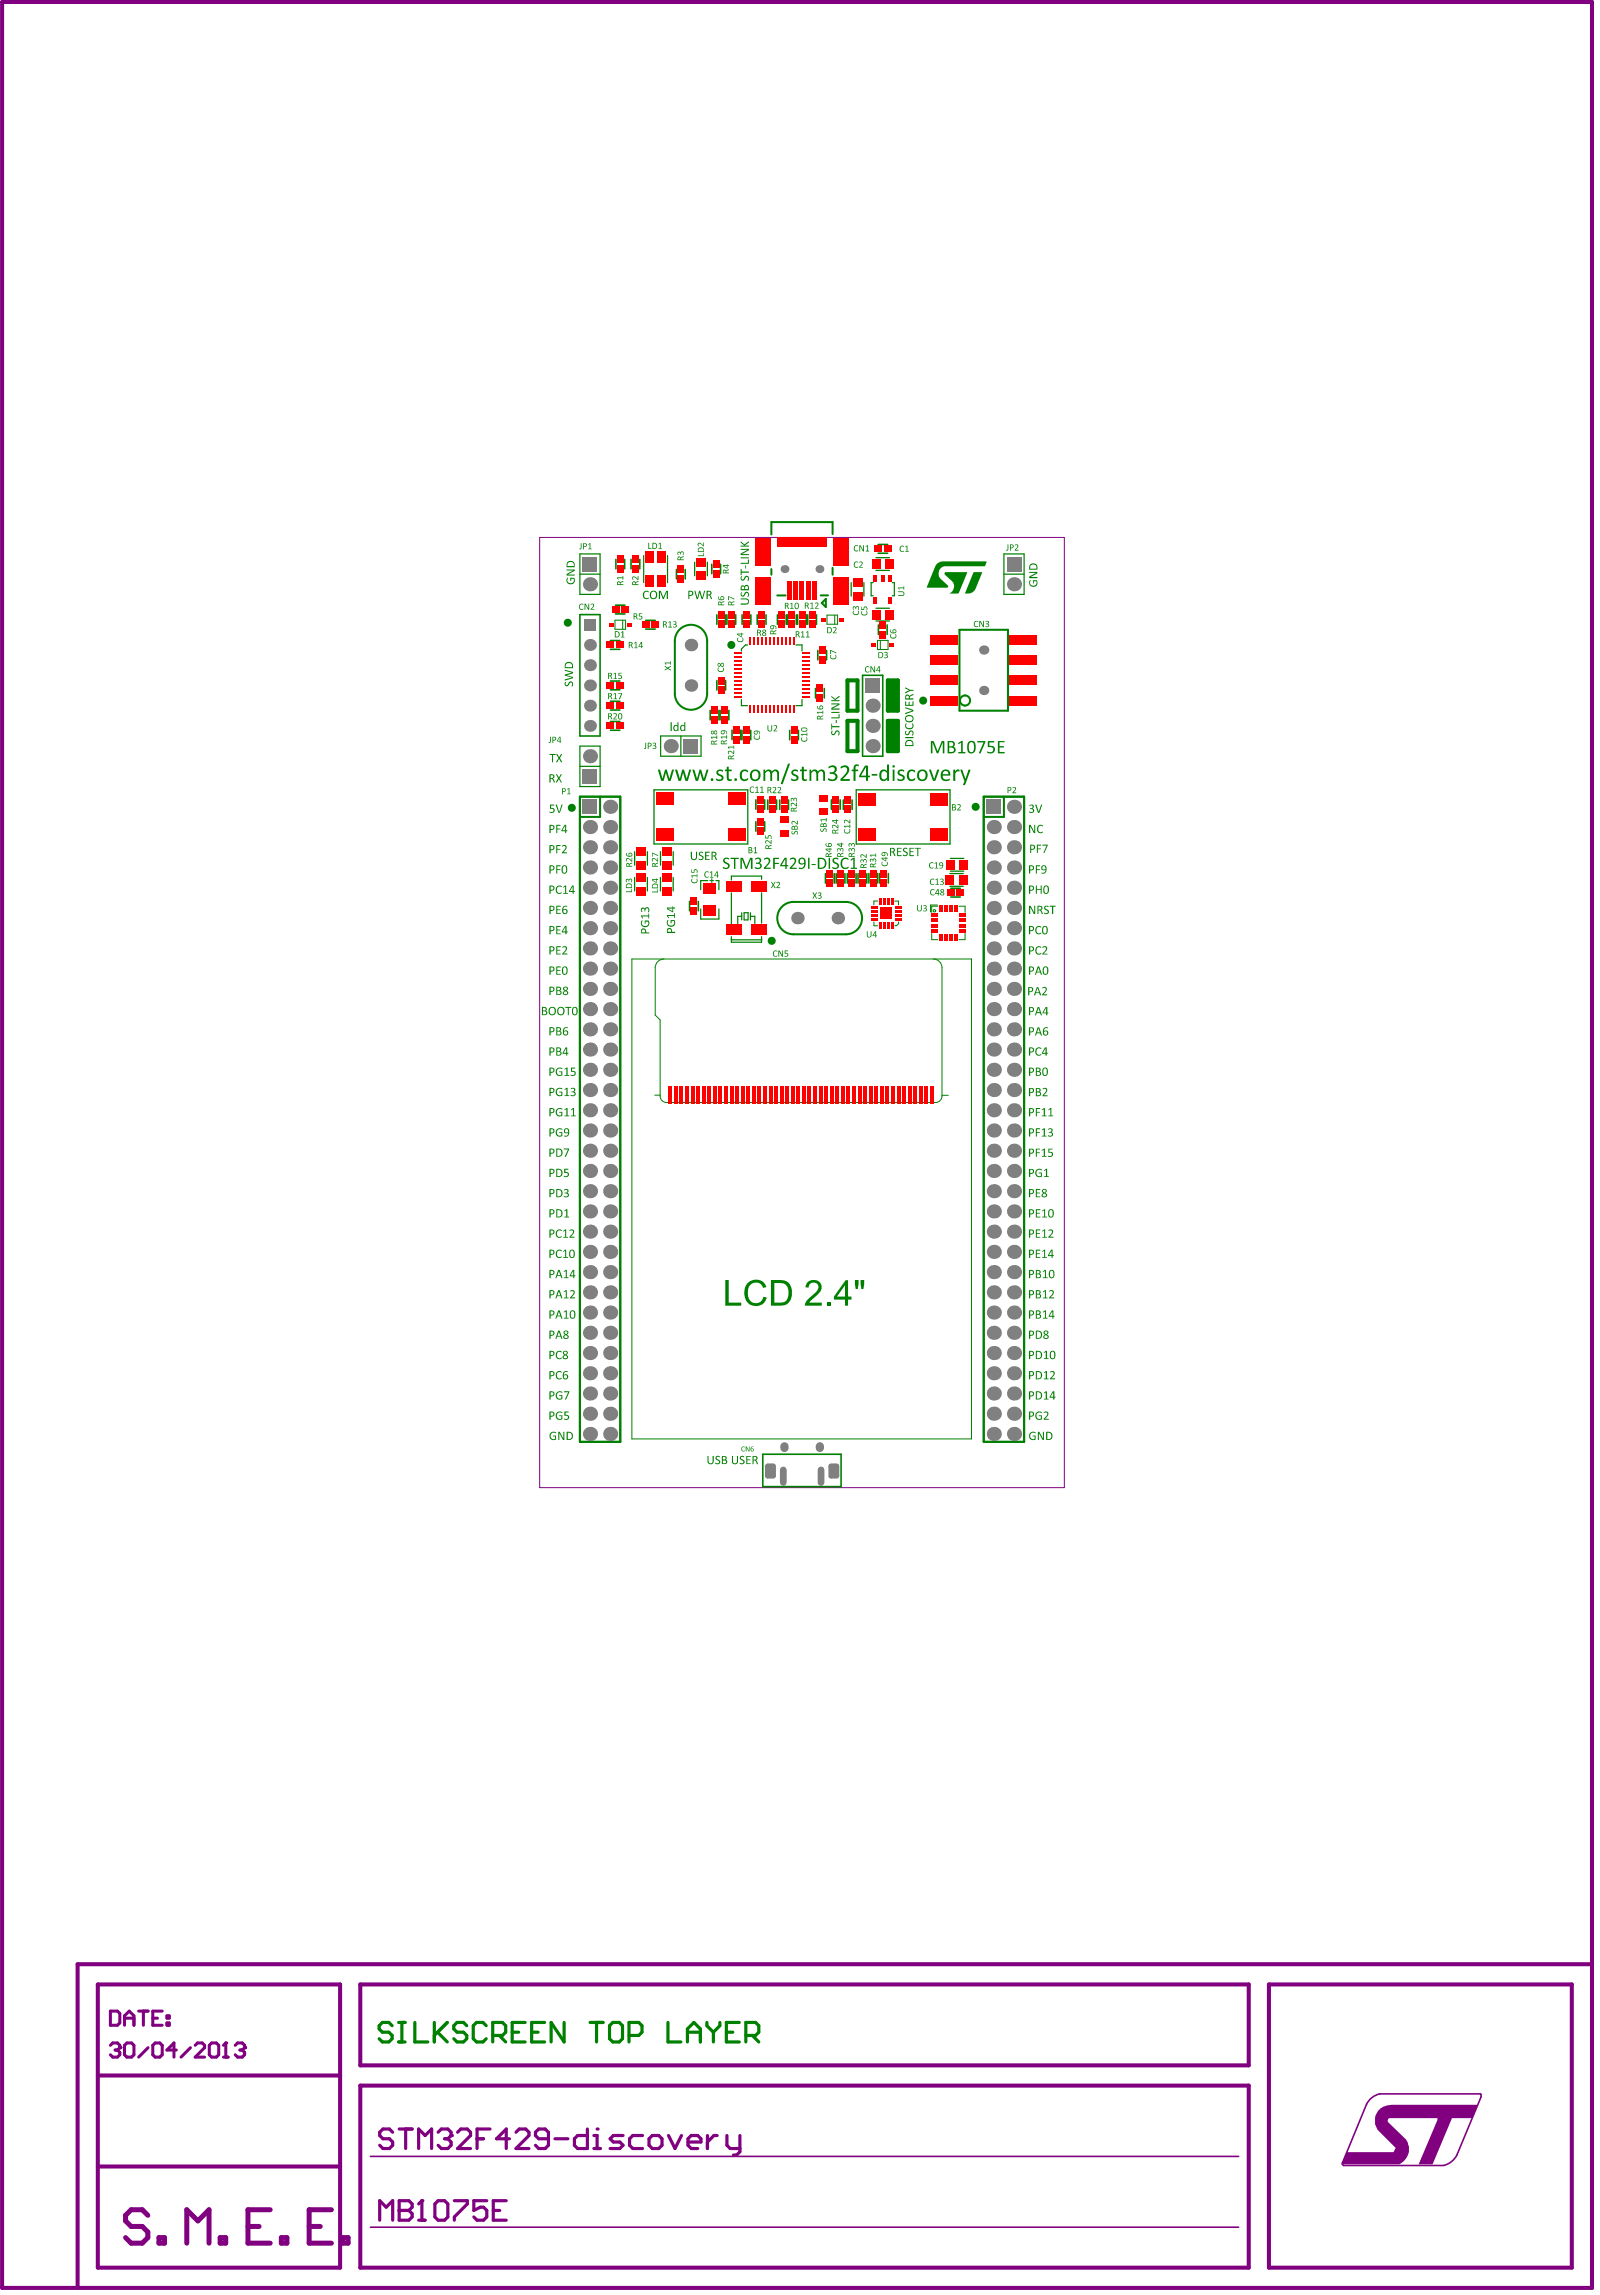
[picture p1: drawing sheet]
<svg xmlns="http://www.w3.org/2000/svg" width="668mm" height="958mm" viewBox="0 0 668 958" stroke-linecap="round" stroke-linejoin="round" font-family="sans-serif">
<path d="M576.5 880.6l2.8-1.3 1.8-.2h35.9l-2.3 5.5h-8.4l-8 19.3h-5.9l7.9-18.5v-.8h-20l-.5 .3-.3 1.3 7.6 7.3a7 7 0 0 1-2.8 10.4h-23.7l2-5.1h19.3l.9-1.7-7.6-7.6a6.7 6.7 0 0 1 1.3-8.9z" fill="#800080"/>
<path d="M570.7 878.8l-10.1 24.6v.5l.5 .5h41.7M576.2 874.5h42l.3 1.3-10.1 24.3M154.7 900.6h362.6M154.7 930.2h362.6" fill="none" stroke="#800080" stroke-width=".68"/>
<path d="M.9 .8h663.9v954.7h-663.9zM40.8 828.8h101.2v118.3h-101.2zM150.5 828.8h371v33.8h-371zM529.9 828.8h126.5v118.3h-126.5zM664.8 820.3h-632.4v135.2M40.8 866.8h101.2M150.5 871h371v76.1h-371zM40.8 904.8h101.2" fill="none" stroke="#800080" stroke-width="1.7"/>
<path d="M46.1 839.9h3l.9 1v4l-.9 .9h-3zM57.9 839.9h3.9M59.9 839.9v5.9M67.7 839.9h-3.9v5.9h3.9M46.1 854.2l1-1h2l.9 1v1M52 845.8v-3.9l2-2 1.9 2v3.9M52 842.9h3.9M63.8 842.9h2M69.7 844.9h1v.9h-1zM69.7 841.9h1v1h-1z" fill="none" stroke="#800080" stroke-width="1.3"/>
<circle cx="50" cy="855.2" r=".63" fill="#800080"/>
<path d="M48.1 856.2h1M49.1 856.2l.9 1v1l-.9 .9h-2l-1-.9M50 855.2l-.9 1M53 853.2h2l.9 1v4l-.9 .9h-2l-1-.9v-4zM61.8 855.2l-3.9 3.9M64.8 853.2h2l.9 1v4l-.9 .9h-2l-1-.9v-4zM73.6 856.2h-3.9l3-3v5.9M79.5 855.2l-3.9 3.9M81.5 854.2l1-1h2l.9 1v1l-3.9 3.9h3.9M88.4 853.2h2l.9 1v4l-.9 .9h-2l-1-.9v-4zM93.3 859.1h2M94.3 853.2v5.9" fill="none" stroke="#800080" stroke-width="1.3"/>
<circle cx="94.3" cy="853.2" r=".63" fill="#800080"/>
<path d="M94.3 853.2l-1 1M98.2 854.2l1-1h2l1 1v1" fill="none" stroke="#800080" stroke-width="1.3"/>
<circle cx="102.2" cy="855.2" r=".63" fill="#800080"/>
<path d="M100.2 856.2h1M101.2 856.2l1 1v1l-1 .9h-2l-1-.9M102.2 855.2l-1 1M166.7 919.1v8.2h4.1l1.3-1.4v-1.4l-1.3-1.3h-4.1M158.6 927.3v-8.2l2.7 2.7 2.7-2.7v8.2" fill="none" stroke="#800080" stroke-width="1.3"/>
<path d="M61.7 925.2l-2.3-2.3h-4.6l-2.4 2.3v2.3l2.4 2.4h4.6l2.3 2.3v2.3l-2.3 2.4h-4.6l-2.4-2.4M66.4 934.5h2.3v2.4h-2.3zM78 936.9v-14l4.6 4.6 4.7-4.6v14M91.9 934.5h2.4v2.4h-2.4zM103.5 929.9h4.7M112.8 922.9h-9.3v14h9.3M117.5 934.5h2.3v2.4h-2.3zM129.1 929.9h4.6M138.4 922.9h-9.3v14h9.3M143 934.5h2.4v2.4h-2.4z" fill="none" stroke="#800080" stroke-width="2.1"/>
<circle cx="166.7" cy="923.2" r=".66" fill="#800080"/>
<path d="M166.7 919.1h4.1l1.3 1.4v1.3l-1.3 1.4h-4.1M176.2 919.1v8.2M174.8 927.3h2.7" fill="none" stroke="#800080" stroke-width="1.3"/>
<circle cx="176.2" cy="919.1" r=".66" fill="#800080"/>
<path d="M164 890.5l-1.4-1.3h-2.7l-1.3 1.3v1.4l1.3 1.3h2.7l1.4 1.4v1.4l-1.4 1.3h-2.7l-1.3-1.3M166.7 889.2h5.4M169.4 889.2v8.1M174.8 897.3v-8.1l2.7 2.7 2.7-2.7v8.1M183 890.5l1.3-1.3h2.7l1.4 1.3v1.4M176.2 919.1l-1.4 1.4M183 919.1h2.7l1.3 1.4v5.4l-1.3 1.4h-2.7l-1.4-1.4v-5.4zM189.7 919.1h5.5v1.4l-5.5 5.4v1.4M203.3 919.1h-5.4v4.1l2.7-1.4h1.3l1.4 1.4v2.7l-1.4 1.4h-2.7l-1.3-1.4M211.4 919.1h-5.4v8.2h5.4M206 923.2h2.7" fill="none" stroke="#800080" stroke-width="1.3"/>
<circle cx="188.4" cy="891.9" r=".66" fill="#800080"/>
<g fill="none" stroke="#800080" stroke-width="1.3">
<path d="M185.7 893.2h1.3M187 893.2l1.4 1.4v1.4l-1.4 1.3h-2.7l-1.3-1.3M188.4 891.9l-1.4 1.3M191.1 890.5l1.3-1.3h2.8l1.3 1.3v1.4l-5.4 5.4h5.4M199.2 893.2h2.7M204.6 889.2h-5.4v8.1M212.8 893.2h-5.5l4.1-4v8.1M215.5 890.5l1.3-1.3h2.7l1.4 1.3v1.4l-5.4 5.4h5.4M229 893.2h-4l-1.4-1.3v-1.4l1.4-1.3h2.7l1.3 1.3v5.5l-1.3 1.3h-2.7l-1.4-1.3M231.7 893.2h5.5M245.3 889.2v8.1h-4.1l-1.3-1.3v-2.8l1.3-1.3h4.1M248 897.3h2.7"/>
<path d="M248 891.9h1.4v5.4"/>
</g>
<circle cx="249.4" cy="889.2" r=".66" fill="#800080"/>
<path d="M260.2 891.9h-4.1l-1.3 1.3 1.3 1.4h2.7l1.4 1.4-1.4 1.3h-4M268.3 891.9h-4l-1.4 1.3v2.8l1.4 1.3h4M272.4 891.9h2.7l1.4 1.3v2.8l-1.4 1.3h-2.7l-1.4-1.3v-2.8zM279.2 891.9l2.7 5.4 2.7-5.4M287.3 894.6h5.4v-1.4l-1.3-1.3h-2.7l-1.4 1.3v2.8l1.4 1.3h2.7M295.4 891.9v5.4M299.5 891.9h-1.4l-2.7 2.7M303.6 891.9v4.1l1.3 1.3h4.1M309 891.9v6.8l-1.4 1.3h-1.3" fill="none" stroke="#800080" stroke-width="1.3"/>
<path d="M576.2 874.5a8 8 0 0 0-5.5 4.3M608.4 900.1a8.4 8.4 0 0 1-5.6 4.3" fill="none" stroke="#800080" stroke-width=".68"/>
<path d="M225.4 224.5h219.1v396.8h-219.1z" fill="none" stroke="#800080" stroke-width=".42"/>
<g fill="#008000">
<path d="M370.8 284.2h4.2v12.6h-4.2z"/>
<path d="M370.8 301.1h4.2v12.6h-4.2z"/>
<circle cx="238.8" cy="337.4" r="1.68"/>
<circle cx="305.4" cy="269.3" r="1.68"/>
<circle cx="385.5" cy="292.6" r="1.68"/>
<circle cx="407.4" cy="336.9" r="1.68"/>
<circle cx="237.1" cy="260.1" r="1.68"/>
<circle cx="322.3" cy="392.9" r="1.68"/>
</g>
<g fill="none" stroke="#008000" stroke-width=".68">
<path d="M257.2 233.6v4M260.9 233.6v4M263.5 233.6v4M267.2 233.6v4M282.5 237.8v4M286.2 237.8v4M297.3 235.7v3.9M300.9 235.7v3.9M366.7 227.4h4M366.7 231.1h4M257 256.4h4M257 252.7h4"/>
<path d="M269.7 259.1h3.9M299.4 256.8v4M303 256.8v4M303.6 256.8v4M307.2 256.8v4M309.9 256.8v3.9M313.6 256.8v3.9M316.2 256.8v4M319.9 256.8v4M324.7 256.8v4M328.3 256.8v4M328.9 256.8v4"/>
<path d="M332.5 256.8v4M333.1 256.8v4M336.7 256.8v4M337.3 256.8v4M341 256.8v4M254.9 271.2h4M254.9 267.5h4M269.7 262.7h3.9M341.5 271.6v4M345.2 271.6v4M366.8 261v4M370.5 261v4"/>
<path d="M254.9 296.5h4M254.9 292.9h4M254.9 288.1h4M254.9 284.4h4M296.6 296.7v4M299.4 284.2v4M300.2 296.7v4M300.7 296.7v4M303 284.2v4M304.4 296.7v4M340.6 287.5v4M344.2 287.5v4"/>
<path d="M254.9 305h4M254.9 301.3h4M305.7 304.9v4M309.4 304.9v4M309.9 305v4M313.5 305v4M329.8 305v4M333.4 305v4M315.7 334v4M319.3 334v4M320.6 334.1v4M324.3 334.1v4"/>
<path d="M325.6 334.1v4M329.3 334.1v4M347.2 334v4M350.9 334v4M352.2 334.1v4M355.8 334.1v4M315.7 343.2v4M319.3 343.2v4M288 376.4v4M291.6 376.4v4M344.7 364.9v3.9M348.4 364.9v3.9"/>
<path d="M349.2 364.9v3.9M352.8 364.9v3.9M353.8 364.9v3.9M357.5 364.9v3.9M358.3 364.9v3.9M362 364.9v3.9M362.9 364.8v4M366.5 364.8v4M367.3 364.8v4M371 364.8v4M397 371h4M397 374.6h4"/>
<path d="M318.5 607.4h32.7v13.5h-32.7z"/>
</g>
<g fill="none" stroke="#008000" stroke-width=".53">
<path d="M290.1 234.8v5.7M295.4 234.8v5.7M365.8 238.2h5.7M365.8 232.9h5.7M355.5 243.3v5.7M360.8 243.3v5.7M365.8 259.4h5.7M365.8 254h5.7M273.1 329.9h39.2v22.6h-39.2zM357.6 329.9h39.1v22.6h-39.1zM265 355.7v5.7M270.3 355.7v5.7"/>
<path d="M275.8 355.7v5.7M281.1 355.7v5.7M396.8 358.5h5.7M265 366.5v5.6M270.3 366.5v5.6M275.8 366.5v5.6M281.1 366.5v5.6M396.6 370.2h5.7M396.6 364.8h5.7M396.8 363.8h5.7"/>
</g>
<g fill="none" stroke="#008000" stroke-width=".42">
<path d="M256.8 259h4.4v3.8h-4.4zM260 259.1v3.7M345.4 256.9h4.4v3.8h-4.4zM348.6 256.9v3.8M366.4 267.5h4.5v3.8h-4.5zM367.6 267.5v3.7M296.4 367.8h1.7M297.3 366.9v1.7M366.5 376.3h-1.6v1.6M373.6 376.3h1.6v1.6M391.5 378h-2.9v2.9M391.7 378.5h-2.6v2.6"/>
<path d="M400.4 378.5h2.6v2.6M365 385.1v1.5h1.5M375.3 385v.7l-.9 .9h-.7M389.1 389.9v2.5h2.6M403 389.9v2.5h-2.6M263.9 400.5h141.8v200.5h-141.8zM273.6 404.2v19.7l2.1 2.1v31.8M393.4 404.2v53.6M273.4 457.4h2.3M393.4 457.4h2.6M278.3 460.5h112.4"/>
</g>
<g fill="none" stroke="#008000" stroke-width=".51">
<path d="M242.2 231.3h8.4v16.9h-8.4zM242.2 239.8h8.4M268.8 232v11.3M278.8 232v11.3M419.2 231.3h8.5v16.9h-8.5zM419.2 239.8h8.5M364.6 243.3h-.8v5.5h.8M372.6 243.3h.9v5.5h-.9M312.2 269.4h-.9l-1.7 1.7v.8M332.4 269.4h2.5v2.5M309.6 292.2v2.5h2.6M334.9 292.2v2.5h-2.5"/>
<path d="M242.2 311.6h8.4v16.9h-8.4zM275.9 307.4h16.9v8.4h-16.9zM284.3 307.4v8.4M242.2 320.1h8.4M292.6 379.6v4.2h7.6v-4.2M295.6 367.8h-3v3.8M298.9 367.8h1.3v3.8M305.4 372.9v13M318 367.2v-1.3h-12.6v1.7M318 372.9v12.6M305.4 391.2v2.3h12.6v-2.3M305.4 392.5h12.6"/>
<path d="M309.7 381.2v3M309.7 382.7h-1.6v3M310.7 381.2h1.7v3h-1.7zM313.4 382.7h1.8v3M313.4 381.2v3"/>
</g>
<g fill="none" stroke="#008000" stroke-width=".84">
<path d="M322.1 237.7v2.3M347.7 223v-4.9h-25.6v5.1M347.7 237.2v2.8M324.6 248.7h3.5M342.7 248.7h3.1M344.9 250.1v3.4l-1.7-1.7zM281.8 267.7v22M295.3 267.7v22M400.7 263h20.2v33.8h-20.2zM242.2 332.7h16.8v269.5h-16.8zM250.6 332.7v8.5h-8.4M410.8 332.7h16.9v269.5h-16.9z"/>
<path d="M419.2 332.7v8.5h-8.4M331.3 376.7h22M331.3 390.2h22"/>
</g>
<path d="M353.9 284.2h4.2v12.6h-4.2zM370.8 284.2h4.2v12.6h-4.2zM353.9 301.1h4.2v12.6h-4.2zM370.8 301.1h4.2v12.6h-4.2z" fill="none" stroke="#008000" stroke-width="1.7"/>
<path d="M242.2 256.7h8.4v50.7h-8.4zM360.2 282h8.4v33.8h-8.4z" fill="none" stroke="#008000" stroke-width=".66"/>
<g fill="#008000">
<path d="M236.9 329.5l.9-.3v2.3h.5v.2h-1.4v-.2h.5v-2l-.5 .4z"/>
<path d="M242.5 226.9h.3v1.9a.49 .49 0 0 1-.3 .7 .49 .49 0 0 1-.6-.4l.6-.1z"/>
<path d="M245.6 227.3l1-.4v2.2h.5v.3h-1.5v-.3h.6v-1.9l-.5 .3z"/>
<path d="M257.7 241.1h2.3v-.5h.3v1.5h-.3v-.6h-2l.4 .5-.3 .1z"/>
<path d="M264.3 240.8h.8l1.2 1v-1.2h.3v1.6h-.3l-1.1-1a.58 .58 0 0 0-.9 .1 .58 .58 0 0 0 .2 .9l-.5-.4z"/>
<path d="M269.6 310.2h.2v1.9a.49 .49 0 0 1-.3 .7 .49 .49 0 0 1-.6-.4h.6z"/>
<path d="M272.6 310.3h.1a.71 .71 0 0 1 1.1 .1 .71 .71 0 0 1-.3 1l.2 .1a.76 .76 0 0 1 0 1.2 .76 .76 0 0 1-1.2-.3l.4 .1a.51 .51 0 0 0 .8-.3 .51 .51 0 0 0-.6-.6l-.3-.2a.54 .54 0 0 0 .8-.2 .54 .54 0 0 0-.2-.8 .54 .54 0 0 0-.8 .3z"/>
<path d="M277.6 278.1l1.2 .7 1.4-.7v.4l-1.1 .6 1.1 .6v.3l-1.4-.7-1.2 .7 .1-.4 .9-.5-1-.6z"/>
<path d="M277.6 276.7h2.3l.2-.6 .1 1.5h-.3v-.6h-2l.4 .6h-.3z"/>
<path d="M304.1 249l2.5 1 .1 .3-2.3-1v1.3l-.3 .1z"/>
<path d="M342.7 346.1l.3 .1a.5 .5 0 0 0-.1 .6 .5 .5 0 0 0 .7 .2 .5 .5 0 0 0 .2-.7l.4-.4h.5l.5 .8a.43 .43 0 0 1 .1 .5 .43 .43 0 0 1-.6 .1l.2-.2a.55 .55 0 0 0-.3-.9 .55 .55 0 0 0-.7 .7l-.5 .5-.6-.1z"/>
<path d="M342.6 342.2h2.3v-.5h.3v1.4h-.3v-.6h-2l.2 .7z"/>
<path d="M352.6 346.3h.4l-.3 .5 .3 .8 1.2 .2 .5-.5v-1.1l.4 .6-.1 .8-.7 .5-1.3-.1-.5-.6z"/>
<path d="M352.5 344.9h2.2l.3-.6 .1 1.4h-.4v-.5h-1.9l.3 .5-.2 .1z"/>
<path d="M352.7 342.4l1.2 .2 .8 .9v-1.2h.4v1.5l-.4 .1-1.1-1a.56 .56 0 0 0-.9 .1 .56 .56 0 0 0 .3 .8l-.5-.3z"/>
<path d="M356.8 234.8l.8-.3 .8 .2v.4l-.5-.3-.8 .3-.2 1.2a.86 .86 0 0 0 1.5 .3v.3l-.5 .3-1.1-.3-.3-.9z"/>
<path d="M358.9 234.6l.4-.1a.94 .94 0 0 1 .9 .9 .94 .94 0 0 1-.7 1l-.4 .4h1.2l.1 .3h-1.6l.9-1.3a.63 .63 0 0 0 0-.9 .63 .63 0 0 0-.9 .1z"/>
<path d="M371.9 264.9h.4l-.3 1 .6 .4h.9l.5-.3-.2-1a.63 .63 0 0 1 .6 .4 .63 .63 0 0 1-.2 .7l-.3 .5-.6 .1-1.2-.2-.4-.7z"/>
<path d="M376.1 228.1l.6-.2a.43 .43 0 0 1 .5-.1 .43 .43 0 0 1 .1 .6l-.1-.2a.97 .97 0 0 0-1.2 1.1 .97 .97 0 0 0 1.5 .7l-.3 .5-1.3-.3-.2-1.1z"/>
<path d="M378 228.3l.9-.4v2.3h.6l-.1 .3h-1.4v-.3h.6v-2l-.5 .3z"/>
<path d="M383.1 378h.2l.1 2a.61 .61 0 0 0 .7 .4 .61 .61 0 0 0 .5-.7v-1.6l.3-.1-.1 2.4-.5 .2-1.1-.2z"/>
<path d="M385.6 378.2l.3-.2a.7 .7 0 0 1 1 .3 .7 .7 0 0 1-.4 1l.5 .2 .1 .6-.7 .5a.44 .44 0 0 1-.5 .1 .44 .44 0 0 1-.2-.5l.1 .1a.53 .53 0 0 0 .9-.1 .53 .53 0 0 0-.6-.7l-.3-.3a.56 .56 0 0 0 .8-.1 .56 .56 0 0 0-.2-.8 .56 .56 0 0 0-.8 .2z"/>
<path d="M399.8 336l.9-.1 .4 .2-.1 1.1-.9 .9h1.1l.1 .4h-1.6l.8-1.2a.62 .62 0 0 0 .3-1 .62 .62 0 0 0-1 .1z"/>
<path d="M429.9 344.5l.6 .2 1.4 2.6v-2.7h.4l-.1 3.3-.6-.2-1.4-2.7v2.9h-.5z"/>
<path d="M433.7 344.7l1-.2a.49 .49 0 0 1 .6 0 .49 .49 0 0 1 0 .6l-1.1-.2-.6 .8 .2 1.6 1 .3 .7-.3v.4l-.4 .2h-1.1l-.9-1.1v-1.1z"/>
<path d="M429.9 336.3l.6-.3a.9 .9 0 0 1 1.2 .5 .9 .9 0 0 1-.7 1.2 1.01 1.01 0 0 1 .6 1.5 1.01 1.01 0 0 1-1.6 .2l-.2-.5 .5 .2a.65 .65 0 0 0 1.1-.3 .65 .65 0 0 0-.7-.8l-.6-.1v-.4a.76 .76 0 0 0 .8 0 .76 .76 0 0 0 .3-.8l-.3-.3-1 .3z"/>
<path d="M432.3 336l.5 .1 .9 3 1.1-3.1h.4l-1.2 3.5-.6-.1z"/>
<path d="M236.9 241.3h.4l-.4 1.4 .5 .6 1.6 .2 .6-.8v-1h-1.1v.9h-.4l.1-1.3 1.7 .1 .1 1.7-1.1 .9-1.7-.2-.7-1.1z"/>
<path d="M236.6 237.8h3.4l-.1 .7-2.8 1.5h2.9l.1 .3-3.5 .1 .2-.8 2.6-1.3h-2.8z"/>
<path d="M261.4 372.3h2.3v-1h.2v1.3h-2.5z"/>
<path d="M261.6 367.1l.6-.1 .4 .5 .1-.3a.81 .81 0 0 1 1.3 .2 .81 .81 0 0 1-.4 1.2l.1-.4a.55 .55 0 0 0-.2-.9 .55 .55 0 0 0-.8 .6l-.2 .3a.54 .54 0 0 0-.2-.8 .54 .54 0 0 0-.7 .2 .54 .54 0 0 0 .2 .8l-.2 .1-.3-.5z"/>
<path d="M283.1 230.5l.7-.1 .4 .4 .2-.5 .6-.1 .5 .7a.44 .44 0 0 1 .1 .6 .44 .44 0 0 1-.5 .2l.1-.1a.53 .53 0 0 0-.1-.9 .53 .53 0 0 0-.8 .6l-.2 .3a.52 .52 0 0 0-.3-.8 .52 .52 0 0 0-.7 .5l.3 .5-.5-.4z"/>
<path d="M288.9 367h.3l-.1 .4a.97 .97 0 0 0 .9 1.2 .97 .97 0 0 0 .9-1.3l-.2-.3 .5 .1 .1 .5-.3 1-1.4 .3-.9-.7z"/>
<path d="M288.7 365.6h2.3v-.5h.2v1.4h-.2v-.6h-1.9l.3 .5-.3 .1z"/>
<path d="M288.7 363.1h.3v1.1h.7v-.5a.83 .83 0 0 1 1.4-.4 .83 .83 0 0 1-.2 1.4l.1-.3a.65 .65 0 0 0-.1-.9 .65 .65 0 0 0-.9 .1 .65 .65 0 0 0 0 .9h-1.3z"/>
<path d="M291.4 231.9h2.3v-.9h.2v1.3h-2.5z"/>
<path d="M291.6 226.8l.8-.1 1.3 1.1 .2-1.3v1.6l-1.2-.9a.64 .64 0 0 0-1 0 .64 .64 0 0 0 .1 .9l-.5-.5z"/>
<path d="M296.9 307.7h2.3l.1-.6 .2 1.5h-.3v-.5h-2l.4 .5h-.3z"/>
<path d="M304.2 313.6l.9-.1 1.2 1.1v-1.1l.3-.1v1.6l-1.3-.9a.62 .62 0 0 0-.9-.1 .62 .62 0 0 0 .1 1l-.5-.4z"/>
<path d="M304 311.9h2.3v-.5h.3v1.4h-.3v-.6h-2l.4 .5-.3 .1z"/>
<path d="M314.9 307.1h.4l-.3 .6 .2 .6 .5 .3 1.2-.2 .2-.4-.2-.9h.3l.1 1.4-.9 .5-1.2-.3-.4-.6z"/>
<path d="M322 368.3h.4l.5 1 .6-.9h.4l-.8 1.2 .8 1.3h-.4l-.6-1.1-.5 1-.5 .1 .8-1.3z"/>
<path d="M324.3 368.5l.6-.2a.95 .95 0 0 1 .8 .9 .95 .95 0 0 1-.6 1l-.5 .4h1.1l.1 .3h-1.6l.9-1.3a.61 .61 0 0 0 0-1 .61 .61 0 0 0-.9 .2z"/>
<path d="M330.7 347.1l.3 .1a.52 .52 0 0 0-.2 .7 .52 .52 0 0 0 .7 .2 .52 .52 0 0 0 .2-.7l.8-.5 .6 .4 .1 .4a.48 .48 0 0 1 0 .5 .48 .48 0 0 1-.6 .2l.2-.2a.51 .51 0 0 0-.2-.9 .51 .51 0 0 0-.6 .6l-.4 .5a.77 .77 0 0 1-1-.3 .77 .77 0 0 1 .1-1z"/>
<path d="M330.8 343h1.1l.9 1v-1.2h.4v1.5l-1.7-1a.55 .55 0 0 0-.7 .3 .55 .55 0 0 0 .2 .7l-.5-.3z"/>
<path d="M330.4 335.4l.9-.1 1.2 1.1v-1.1l.3-.1v1.6l-1.3-.9a.58 .58 0 0 0-.9-.1 .58 .58 0 0 0 .1 .9l-.2 .1-.3-.4z"/>
<path d="M330.5 333.3h.7l.3 .4a.77 .77 0 0 1 1.2-.2 .77 .77 0 0 1-.3 1.3l.1-.3a.57 .57 0 0 0 0-.8 .57 .57 0 0 0-.8 0l-.1 .8-.2-.3a.51 .51 0 0 0-.8-.4 .51 .51 0 0 0 .1 .9l-.5-.4z"/>
<path d="M349.8 354.4l.7-.1 .4 .4 .2-.5 .5-.1 .6 .7a.44 .44 0 0 1 .1 .5 .44 .44 0 0 1-.5 .2 .54 .54 0 0 0 .3-.6 .54 .54 0 0 0-.7-.4 .54 .54 0 0 0-.4 .6l-.2 .4a.52 .52 0 0 0-.3-.9 .52 .52 0 0 0-.7 .6l.3 .3a.6 .6 0 0 1-.6-.4 .6 .6 0 0 1 .3-.7z"/>
<path d="M356.3 255.1h.4l-.3 1 .6 .4 1.4-.3-.2-1.1a.52 .52 0 0 1 .6 .2 .52 .52 0 0 1-.1 .6l-.4 .9-1.5 .1-.7-.9z"/>
<path d="M356.3 253.3l.6-.1 .5 .5a.79 .79 0 0 1 1.3-.3 .79 .79 0 0 1-.4 1.3l.1-.3a.53 .53 0 0 0-.2-.9 .53 .53 0 0 0-.7 .6l-.1 .4-.1-.4a.51 .51 0 0 0-.8-.3 .51 .51 0 0 0 .1 .9l-.5-.6z"/>
<path d="M362.1 388.9h.2v1.7a.63 .63 0 0 0 .7 .7 .63 .63 0 0 0 .6-.7v-1.6l.3-.1-.1 2.4-.5 .2-1.1-.2z"/>
<path d="M430 242.3h.5l-.3 1.6 .8 .7 1.2-.1 .7-.9-.2-.9h-1v.9l-.3 .1v-1.4h1.6l.2 .6-.2 1.6-1.2 .6-1.3-.2-.7-1.1z"/>
<path d="M429.8 238.9h3.4l-.2 .7-2.7 1.4h2.9v.4h-3.4l.2-.8 2.6-1.3h-2.8z"/>
<path d="M236 284.8h.4l-.1 .4a.57 .57 0 0 0 .3 .9 .57 .57 0 0 0 .7-.6l.2-.4a1.02 1.02 0 0 1 1.7 0 1.02 1.02 0 0 1-.6 1.6l.3-1.1a.65 .65 0 0 0-.8-.5 .65 .65 0 0 0-.5 .7l-.6 .8-.8-.1-.4-.7z"/>
<path d="M235.8 279.8l3.5 1-.1 .5-2.6 .7 2.7 .7-.1 .6-3.4 .9v-.5l3-.7-3-.8 .1-.5 2.9-.8-3-.7z"/>
<path d="M261.7 358.4l1 .1 1.1 .9v-1.2h.2v1.7l-1.6-1.1a.57 .57 0 0 0-.7 .2 .57 .57 0 0 0 .2 .8l-.5-.5z"/>
<path d="M268 384.4h.3l-.2 1.7 1.3 .7 1.2-.5 .2-1.1-.2-.3h-1v.9h-.4v-1.3l1.6-.1 .4 .9-.3 1.2-1 .7-1.7-.3-.6-.9z"/>
<path d="M267.7 382.3h3.1v-.7h.2l.1 2-.3-.1v-.8h-2.7l.5 .7-.4 .2z"/>
<path d="M267.9 379.2l.2-.1a.81 .81 0 0 1 1.2 .6l.1-.4a1.05 1.05 0 0 1 1.7 .1 1.05 1.05 0 0 1-.6 1.6l.2-.4a.7 .7 0 0 0-.3-1.2 .7 .7 0 0 0-.9 .8v.4h-.3v-.3a.62 .62 0 0 0-.9-.7 .62 .62 0 0 0-.1 1.1l.1 .1a.8 .8 0 0 1-.7-.5 .8 .8 0 0 1 .1-.8z"/>
<path d="M309.3 249.9l3.1 .3 .4 1.1-.3 .9-1 .3h-2.2l.1-.5h2.1a.85 .85 0 0 0 .9-.8 .85 .85 0 0 0-.9-.9h-2.2z"/>
<path d="M309.5 247.4h.4l-.2 .5a.56 .56 0 0 0 .3 .9 .56 .56 0 0 0 .7-.6l.2-.3a1.01 1.01 0 0 1 1.7-.3 1.01 1.01 0 0 1-.4 1.6l.2-.6a.67 .67 0 0 0-.6-1 .67 .67 0 0 0-.7 .9 1 1 0 0 1-1.5 .5 1 1 0 0 1-.1-1.6z"/>
<path d="M309.5 240.6l.4 .1-.2 .5a.54 .54 0 0 0 .4 .8 .54 .54 0 0 0 .6-.6l.5-.8 .8-.1 .6 .3 .2 .8-.2 .9-.4 .1 .2-.7a.67 .67 0 0 0-.6-.9 .67 .67 0 0 0-.7 .8l-.5 .6a1.04 1.04 0 0 1-1.3-.5 1.04 1.04 0 0 1 .2-1.3z"/>
<path d="M309.3 237.7h.4v1h3v.5h-3v1h-.4z"/>
<path d="M311.2 236.2h.4v1.2h-.4z"/>
<path d="M309.3 235.1h3v-1.3l.4-.1v1.8h-3.4z"/>
<path d="M309.3 232.8h3.4v.4h-3.4z"/>
<path d="M309.4 229.2h3.3v.7l-2.9 1.5h2.9v.4h-3.3l.1-.7 2.7-1.5h-2.9z"/>
<path d="M309.3 226.2l1.6 1.2 1.8-1.3v.5l-1.7 1.3h1.7v.4h-3.4v-.4h1.6l-1.6-1.3z"/>
<path d="M359.5 359l.7-.1 .4 .4 .2-.5h.6l.5 .6a.44 .44 0 0 1 .1 .6 .44 .44 0 0 1-.5 .2l.1-.1a.53 .53 0 0 0-.2-.9 .53 .53 0 0 0-.7 .6l-.2 .3a.52 .52 0 0 0-.3-.8 .52 .52 0 0 0-.7 .6l.2 .4a.78 .78 0 0 1-.2-1.3z"/>
<path d="M359.5 356.9h1l1.1 1v-1.2l.2-.1 .1 1.6-.2 .1-1.3-1.1a.59 .59 0 0 0-.9 .2 .59 .59 0 0 0 .3 .8l-.5-.4z"/>
<path d="M363.5 358.8l.7-.1 .3 .4a.75 .75 0 0 1 1.3-.2 .75 .75 0 0 1-.4 1.2l.2-.5a.51 .51 0 0 0-.4-.8 .51 .51 0 0 0-.5 .7v.4l-.3-.1a.53 .53 0 0 0-.2-.8 .53 .53 0 0 0-.7 .3 .53 .53 0 0 0 .3 .7h-.1a.75 .75 0 0 1-.2-1.2z"/>
<path d="M363.3 357h2.3l.3-.6v1.5h-.3v-.6h-1.9l.3 .5-.3 .1z"/>
<path d="M378 307.8h3.4l.1 .4-3.5 .1z"/>
<path d="M378.2 305.3h.4l-.2 .4a.59 .59 0 0 0 .3 1 .59 .59 0 0 0 .7-.8l.6-.7 .5-.2 .8 .4 .2 1a.49 .49 0 0 1-.1 .6 .49 .49 0 0 1-.6 0l.3-.8a.64 .64 0 0 0-.6-.7 .64 .64 0 0 0-.6 .8h-.1a1 1 0 0 1-1.5 .6 1 1 0 0 1-.1-1.6z"/>
<path d="M378.3 302.1h.4l-.4 1.2 .9 .8h1.1l.7-.4v-1.1l-.2-.3a.65 .65 0 0 1 .7 .3 .65 .65 0 0 1 0 .7l-.3 .8-.7 .4h-1.6l-.9-.9z"/>
<path d="M378 295.4l3.4 1.1 .1 .6-3.5 1.2v-.6l3-.9-3-1z"/>
<path d="M378 292.9l.4 .1v1.4h1l.1-1.3 .4 .1v1.2h1.1v-1.5h.5v1.8l-3.4 .1z"/>
<path d="M378 287.1h.1a3.9 3.9 0 0 0 3.4 1v.4a3.9 3.9 0 0 0-3.4 1.1l-.1-.6 1.7-.7-1.6-.7z"/>
<path d="M232.7 581.3l1.3-.2a.49 .49 0 0 1 .6 0 .49 .49 0 0 1 .1 .6l-1-.3-1 .6-.1 1.5 .9 .7 .9-.2v-1h-.8l-.1-.3h1.3v1.6l-1.7 .2-.6-.4-.4-1 .1-1.1z"/>
<path d="M235.6 581.1l2.2 .1-1.4 3.3-.5-.1 1.4-2.9h-1.8z"/>
<path d="M232.5 573l1.2-.4a.49 .49 0 0 1 .6 .1 .49 .49 0 0 1 0 .6l-1.2-.2-.5 .6v1.1l.7 .9 1.1-.3a.69 .69 0 0 1-.3 .7 .69 .69 0 0 1-.8 0l-.5-.1-.7-.9v-.9z"/>
<path d="M235.4 547.8l1.3-.5v3.1h.7v.3l-2-.1 .1-.2h.8v-2.6l-.7 .4z"/>
<path d="M235.4 539.4l1.3-.6v3.1h.7v.4l-2-.1 .1-.3h.8v-2.6l-.7 .4z"/>
<path d="M238.1 539.1l.9-.3a1.21 1.21 0 0 1 1 1.1 1.21 1.21 0 0 1-.7 1.2l-.8 .7h1.6v.5h-2.1v-.5l1.4-1.5a.76 .76 0 0 0-.2-1.1 .76 .76 0 0 0-1.1 .3z"/>
<path d="M232.5 513.9l1.2-.4a.49 .49 0 0 1 .6 0 .49 .49 0 0 1 0 .6l-1.2-.1-.5 .6v1.1l.7 .9 1.1-.4a.69 .69 0 0 1-.3 .8 .69 .69 0 0 1-.8-.1l-.5-.1-.7-.8v-.9z"/>
<path d="M235.2 514l1.2-.5v3.1h.8l-.1 .3-1.9-.1 .1-.2h.7v-2.6l-.7 .4z"/>
<path d="M237.9 513.7l1.1-.2a1.4 1.4 0 0 1 .7 1.3 1.4 1.4 0 0 1-.8 1.2l-.6 .5h1.5l.1 .4h-2.1l.1-.5 1.3-1.5a.77 .77 0 0 0-.3-1 .77 .77 0 0 0-1 .2z"/>
<path d="M235.7 505.6l.8-.6 .4 .1v3h.7v.4h-1.9v-.4h.7v-2.6l-.6 .4z"/>
<path d="M235.5 479.7l2.2 .1-1.3 3.3-.6-.1 1.4-2.9h-1.8z"/>
<path d="M232.7 471.5l1.3-.3a.49 .49 0 0 1 .6 .1 .49 .49 0 0 1 .1 .6l-1-.4-1 .6-.1 1.6 .9 .6 .9-.1v-1h-.8l-.1-.3 1.3-.1v1.6l-1.7 .3-.6-.4-.4-1.1 .1-1.1z"/>
<path d="M232.7 446.1l1.3-.2a.49 .49 0 0 1 .6 0 .49 .49 0 0 1 .1 .6l-1-.3-1 .6-.1 1.5 .9 .7 .9-.2v-1h-.8l-.1-.2 1.3-.1v1.6l-1.7 .2-.6-.4-.4-1 .1-1.1z"/>
<path d="M235.8 446.5l.8-.6h.4v3.1h.7v.3h-1.9v-.3h.7v-2.6l-.7 .4z"/>
<path d="M238.5 445.9h1.7v.4h-1.3v1h.9l.6 .5-.2 1.2-1 .4a.5 .5 0 0 1-.6 0 .5 .5 0 0 1-.1-.6l.4 .2a.79 .79 0 0 0 1.1-.8 .79 .79 0 0 0-1.3-.6h-.2z"/>
<path d="M232.4 403.6l1.8 .1v.3h-1.5v1.1h1.3v.4h-1.3v1.2h1.5v.4h-1.9z"/>
<path d="M232.4 378.3l1.8 .1v.3h-1.5v1.1h1.3v.3h-1.3v1.3h1.5v.3h-1.9z"/>
<path d="M232.5 370.2l1.2-.4a.49 .49 0 0 1 .6 .1 .49 .49 0 0 1 0 .6l-1.2-.2-.5 .6v1.1l.7 .9 1.1-.3a.69 .69 0 0 1-.3 .7 .69 .69 0 0 1-.8 0l-.5-.1-.7-.8v-1z"/>
<path d="M235.2 370.4l1.2-.6v3.1h.8l-.1 .4-1.9-.1 .1-.3h.7v-2.6l-.7 .4z"/>
<path d="M232.4 344.5l1.7 .1v.3h-1.4v1.2h1.3v.3h-1.3v1.5h-.4z"/>
<path d="M229.8 336h1.6v.4h-1.3v1.1h.9l.6 .6-.1 .9-.4 .4-1.3 .1-.4-.4h.5a.82 .82 0 0 0 1.2-.8 .82 .82 0 0 0-1.3-.5z"/>
<path d="M232.1 336l.5 .1 .9 3 1-3.1h.4l-1.2 3.5h-.5z"/>
<path d="M232.1 323.3l.5 .1 .8 1.3 .8-1.4h.4l-.9 1.7 1 1.8h-.5l-.8-1.4-.8 1.3-.5 .1 1-1.8z"/>
<path d="M229.5 314.9l2.6 .1v.3h-1.1v3.1h-.5v-3.1h-1z"/>
<path d="M232.3 314.9l.5 .1 .7 1.3 .7-1.3h.5l-.9 1.6 .9 1.8h-.5l-.7-1.5-.8 1.4-.5 .1 1-1.8z"/>
<path d="M256.3 298l.4-.1a.91 .91 0 0 1 .9 .8 .91 .91 0 0 1-.6 1l-.5 .5h1.2v.3h-1.6l.8-1.2a.62 .62 0 0 0 .3-1 .62 .62 0 0 0-1 0z"/>
<path d="M256.3 289.8l.9-.3v2.2h.5v.3h-1.4v-.3h.5v-1.9l-.5 .3z"/>
<path d="M258.2 289.5h1.6l-.9 2.5-.5-.1 1.1-2.2h-1.4z"/>
<path d="M256.3 281.4l.9-.4v2.3h.5v.3h-1.4v-.3h.5v-1.9l-.5 .3z"/>
<path d="M258.3 281h1.3v.3h-1v.7h.5a.85 .85 0 0 1 .4 1.4 .85 .85 0 0 1-1.4-.2l.3 .1a.65 .65 0 0 0 .8-.1 .65 .65 0 0 0 0-.9 .65 .65 0 0 0-.9 0z"/>
<path d="M264.9 268.5l.9-.4v2.4h.5v.2h-1.4v-.2h.5v-2.1l-.5 .4z"/>
<path d="M259.3 264l1-.3v2.3h.5v.2l-1.5-.1 .6-.1v-2l-.4 .3z"/>
<path d="M266.8 256.2h1.3v.2h-1v.8h.7l.5 .5-.1 .7-.7 .4a.48 .48 0 0 1-.6 0 .48 .48 0 0 1-.2-.5l.2 .1a.63 .63 0 0 0 .9-.1 .63 .63 0 0 0-.1-.9 .63 .63 0 0 0-.9 0z"/>
<path d="M280.1 301.6h.4v3.8l-.5-.1z"/>
<path d="M319.7 351.1l1-.1 1.2 1v-1.1l.3-.1v1.6l-1.4-.9a.61 .61 0 0 0-.9 0 .61 .61 0 0 0 .2 .9l-.5-.4z"/>
<path d="M319.6 349h.3v.9h.7l.1-.8 .3-.2a.85 .85 0 0 1 1.1 .4 .85 .85 0 0 1-.3 1.1l.1-.3a.63 .63 0 0 0-.2-.8 .63 .63 0 0 0-.8 0 .63 .63 0 0 0 0 .9h-1.3z"/>
<path d="M313.5 328.7l.6-.2a.43 .43 0 0 1 .6 0 .43 .43 0 0 1 .1 .5l-.8-.2-.5 .4-.1 1 .4 .5 1.1-.1-.2 .4-.9 .1-.7-.7v-1.1z"/>
<path d="M315.4 328.9l1-.4v2.3h.5l-.1 .3-1.4-.1 .6-.2v-2l-.5 .4z"/>
<path d="M317.5 328.9l.9-.4v2.3h.5v.3l-1.4-.1v-.2h.6v-2l-.5 .4z"/>
<path d="M320.5 302.9h.3v1.6a.63 .63 0 0 0 .7 .7 .63 .63 0 0 0 .6-.7v-1.6h.3l-.1 2.3-.6 .3-1-.3z"/>
<path d="M323.2 303l.3-.1a.87 .87 0 0 1 1 .7 .87 .87 0 0 1-.5 1l-.5 .6h1.1v.2h-1.6l1-1.2a.58 .58 0 0 0 0-.9 .58 .58 0 0 0-.9 .1z"/>
<path d="M299.9 278.8h.3l-.2 1.1 .8 .4 1.2-.4-.2-1.1h.2l.3 .4-.2 1.1-.7 .4-1.2-.2-.5-.6z"/>
<path d="M339.4 372.7l.3 .1 .5 1 .6-1h.4l-.7 1.2 .7 1.3h-.4l-.6-1.1-.6 1.1h-.3l.7-1.3z"/>
<path d="M341.8 372.8a.69 .69 0 0 1 1.1 .2 .69 .69 0 0 1-.4 1l.6 .4-.1 .7-.9 .3-.6-.3v-.2l.3 .1a.53 .53 0 0 0 .9-.2 .53 .53 0 0 0-.6-.7h-.3l.3-.2a.5 .5 0 0 0 .5-.4 .5 .5 0 0 0-.3-.6 .5 .5 0 0 0-.6 .3z"/>
<path d="M347.8 344.5l.9 .1 1.1 1v-1.2h.3v1.5h-.4l-1-.9a.58 .58 0 0 0-.9 .1 .58 .58 0 0 0 .2 .8l-.5-.3v-.8z"/>
<path d="M341.2 297.3h2.3v-.6h.3v1.6h-.3v-.6h-2l.3 .5-.2 .1z"/>
<path d="M348 262l.8-.2 .5 .4-.2 1.1-.9 .9h1.2v.3h-1.6l1-1.4a.6 .6 0 0 0-.1-.9 .6 .6 0 0 0-.9 .1z"/>
<path d="M334.5 264l.9-.4v2.3h.5v.3l-1.4-.1 .6-.2v-1.9l-.5 .3z"/>
<path d="M336.6 264l.9-.4v2.3h.5v.3h-1.4v-.3h.6v-1.9l-.5 .3z"/>
<path d="M368.3 359.9h.4l-.2 .3a.97 .97 0 0 0 1 1.3 .97 .97 0 0 0 .8-1.5l.2-.1 .3 .5-.3 1.1-1.4 .3-1-.7z"/>
<path d="M357.1 227.8l.4-.1a.48 .48 0 0 1 .6 0 .48 .48 0 0 1 .2 .5l-1-.2-.4 1.1a.83 .83 0 0 0 .5 .9 .83 .83 0 0 0 1-.2v.4l-.5 .1-.8-.1-.4-.4-.1-1.3z"/>
<path d="M358.9 227.7l.6 .2 1 1.9v-2.1h.3l-.1 2.6-.4-.1-1.1-2.1v2.1l-.3 .1z"/>
<path d="M361.5 228.1l1-.4v2.3h.4v.3l-1.4-.1 .7-.2v-2l-.5 .4z"/>
<path d="M389 371.4l.4-.1a.43 .43 0 0 1 .6 0 .43 .43 0 0 1 .1 .5 .98 .98 0 0 0-1.3 .7 .98 .98 0 0 0 .7 1.2l.7-.2a.43 .43 0 0 1-.2 .5 .43 .43 0 0 1-.5 0l-.7-.2-.3-.5v-1.2z"/>
<path d="M423 328.8l1.2 .1-.1 1-.9 1.1h1.1l.1 .2-1.5 .1-.1-.3 .9-1.1a.56 .56 0 0 0 0-.9 .56 .56 0 0 0-.8 .2z"/>
<path d="M420.8 227.4l.3 .1v1.8a.53 .53 0 0 1-.3 .7 .53 .53 0 0 1-.7-.4h.6z"/>
<path d="M423.8 227.5l.5-.1a.87 .87 0 0 1 1 .6 .87 .87 0 0 1-.6 1.1l-.6 .5h1.2v.4l-1.6-.1 .9-1.3a.58 .58 0 0 0 .1-.9 .58 .58 0 0 0-.9 .2z"/>
<path d="M232.7 589.8l1.3-.3a.49 .49 0 0 1 .6 .1 .49 .49 0 0 1 .1 .6l-1-.4-1 .6-.1 1.6 .9 .6 .9-.1v-1.1h-.8l-.1-.2 1.3-.1v1.6l-1.7 .3-.6-.5-.4-1 .1-1.1z"/>
<path d="M235.8 589.5l1.6 .1v.3h-1.2v1h.9l.6 .7-.4 1.2-1 .2a.42 .42 0 0 1-.6 0 .42 .42 0 0 1 0-.5h1.1a.76 .76 0 0 0 .2-1 .76 .76 0 0 0-1.1-.2h-.2z"/>
<path d="M229.9 598.4l.9-.4 1.4 .2v.4l-1-.3-.7 .2-.6 .9 .2 1.1 .8 .6 .9-.2v-1h-.8v-.3h1.2v1.6l-1.2 .3-1.1-.5-.5-1.4z"/>
<path d="M233.2 598l.7 .2 1.4 2.6v-2.8h.4v3.4l-.7-.2-1.4-2.7v2.9h-.5z"/>
<path d="M232.5 564.6l1.2-.4a.49 .49 0 0 1 .6 0 .49 .49 0 0 1 0 .6l-1.2-.1-.5 .6v1l.7 1 1.1-.4a.69 .69 0 0 1-.3 .8 .69 .69 0 0 1-.8-.1l-.5-.1-.7-.8v-.9z"/>
<path d="M232.5 522.3l1.2-.4a.49 .49 0 0 1 .6 .1 .49 .49 0 0 1 0 .6l-1.2-.2-.5 .6v1.1l.7 .9 1.1-.3a.69 .69 0 0 1-.3 .7 .69 .69 0 0 1-.8 0l-.5-.1-.7-.9v-.9z"/>
<path d="M235.2 522.5l1.2-.6v3.1h.8l-.1 .4-1.9-.1 .1-.3h.7v-2.6l-.7 .4z"/>
<path d="M235.4 530.9l1.3-.5v3.1h.7v.3l-2-.1 .1-.2h.8v-2.6l-.7 .4z"/>
<path d="M235.7 496.7l.7-.1a.87 .87 0 0 1 1 .6 .87 .87 0 0 1-.6 1 1.02 1.02 0 0 1 .6 1.6 1.02 1.02 0 0 1-1.6 .1h-.4v-.5l1 .3a.65 .65 0 0 0 .7-.7 .65 .65 0 0 0-.8-.6l-.5-.1 .5-.2a.66 .66 0 0 0 .4-1.1 .66 .66 0 0 0-1.1 .2z"/>
<path d="M235.7 488.1l1.7 .1v.3h-1.3v1h.9l.6 .7-.3 1.1-1.1 .4a.42 .42 0 0 1-.6-.1 .42 .42 0 0 1 0-.5l1.1 .1a.76 .76 0 0 0 .2-1.1 .76 .76 0 0 0-1.1-.2h-.2z"/>
<path d="M232.7 454.6l1.3-.3a.49 .49 0 0 1 .6 .1 .49 .49 0 0 1 .1 .6l-1-.3-1 .5-.1 1.6 .9 .6 .9-.1v-1h-.8l-.1-.3 1.3-.1v1.6l-1.7 .3-.6-.4-.4-1.1 .1-1.1z"/>
<path d="M235.8 454.9l.8-.6 .4 .1v3h.7v.4h-1.9v-.4h.7v-2.6l-.7 .4z"/>
<path d="M238.4 454.6l.6-.3a.9 .9 0 0 1 1.2 .6 .9 .9 0 0 1-.6 1.1 1.01 1.01 0 0 1 .6 1.4 1.01 1.01 0 0 1-1.5 .4l-.4-.2v-.4l.4 .2a.73 .73 0 0 0 1.3-.3 .73 .73 0 0 0-1-.9h-.4v-.4h.4a.65 .65 0 0 0 .7-.9 .65 .65 0 0 0-1.2 0z"/>
<path d="M232.7 463l1.3-.2a.49 .49 0 0 1 .6 0 .49 .49 0 0 1 .1 .6l-1-.3-1 .6-.1 1.5 .9 .7 .9-.2v-1h-.8l-.1-.2 1.3-.1v1.6l-1.7 .2-.6-.4-.4-1 .1-1.1z"/>
<path d="M235.8 463.4l.8-.6h.4v3.1h.7v.3h-1.9v-.3h.7v-2.6l-.7 .4z"/>
<path d="M238.5 463.4l1.2-.6v3.1h.7v.3l-1.9-.1v-.2h.8v-2.6l-.7 .4z"/>
<path d="M236.1 420.5l2.5 .1v.3h-1.1v3.1h-.4v-3.1h-1z"/>
<path d="M232.4 395.2l1.8 .1v.3h-1.5v1.1h1.3v.3h-1.3v1.3h1.5v.3h-1.9z"/>
<path d="M235 395.3l1.2-.1 .4 .2 .2 1-1.5 1.8h1.6v.4h-2.1l-.1-.3 1.6-1.8a.76 .76 0 0 0-.4-.9 .76 .76 0 0 0-1 .2z"/>
<path d="M232.4 386.7l1.8 .1v.3h-1.5v1.1h1.3v.4h-1.3v1.2h1.5v.4h-1.9z"/>
<path d="M232.4 361.4l1.7 .1v.3h-1.4v1.2h1.3v.3h-1.3v1.5h-.4z"/>
<path d="M232.4 352.9l1.7 .1v.3h-1.4v1.2h1.3v.4h-1.3v1.5h-.4z"/>
<path d="M234.8 353.1l1-.2a1.33 1.33 0 0 1 .8 1.2 1.33 1.33 0 0 1-.8 1.3l-.6 .6h1.5l.1 .4h-2.1v-.4l1.2-1.5a.76 .76 0 0 0 0-1.1 .76 .76 0 0 0-1.2 .2z"/>
<path d="M229.7 307.7h.3v2a.49 .49 0 0 1-.3 .6 .49 .49 0 0 1-.6-.4l.6-.1z"/>
<path d="M272.3 372.4h2.2v-1.1h.3v1.4h-2.5z"/>
<path d="M279.1 259.9l.9-.4v2.3h.5v.3h-1.4v-.3h.6v-2l-.5 .3z"/>
<path d="M281.2 259.6l.2-.1a.72 .72 0 0 1 1 .2 .72 .72 0 0 1-.3 1l.5 .5v.6l-1.2 .3-.4-.2 .2-.2a.53 .53 0 0 0 1 0 .53 .53 0 0 0-.6-.8l-.3-.3a.52 .52 0 0 0 .7-.2 .52 .52 0 0 0-.2-.7 .52 .52 0 0 0-.7 .3z"/>
<path d="M290 246.7h.4l.8 3 .8-3h.4l.9 3 .7-3h.4l-.9 3.5h-.6l-.7-2.7-.7 2.7h-.6z"/>
<path d="M310 604.2l.8-.1 .2 .4a.76 .76 0 0 0-1.1 .2 .76 .76 0 0 0 .2 1.1h.8a.49 .49 0 0 1-.4 .5 .49 .49 0 0 1-.5-.2l-.5-.7z"/>
<path d="M311.5 604.1l.4 .1 .8 1.6v-1.7h.3v2h-.4l-.9-1.6v1.6h-.3z"/>
<path d="M314.8 354.2l.9-.4v2.2h.5l.1 .4-1.5-.1 .6-.3v-1.9l-.5 .3z"/>
<path d="M301 307.6h2.3l.2-.6 .1 1.6h-.3v-.6h-1.9l.3 .5-.3 .1z"/>
<path d="M308.1 266.3l.3 .1-.2 .3a.99 .99 0 0 0 1.1 1.1 .99 .99 0 0 0 .7-1.5l.3 .2 .2 .7-.8 1h-1.1l-.6-.4-.2-.9z"/>
<path d="M338.4 252l.9-.3v2.3h.5v.2h-1.4v-.2h.6v-2l-.5 .3z"/>
<path d="M340.4 251.8l.9-.2 .4 .3 .1 .8-1.1 1.3h1.2v.2h-1.6l1-1.5a.59 .59 0 0 0-.2-.8 .59 .59 0 0 0-.8 .2z"/>
<path d="M330 252.1l.9-.3v2.3l.6 .2h-1.6v-.2h.6v-2l-.6 .4z"/>
<path d="M346.9 273.5h.2l-.1 1.1 1.2 .4a.92 .92 0 0 0 .6-1.5l.4 .2 .1 1-.9 .7h-.8l-.8-.5-.2-1z"/>
<path d="M346.7 271.5l2.6 1v.3l-2.3-.9v1.3h-.4z"/>
<path d="M354.6 354.4l.6-.1 .4 .4a.75 .75 0 0 1 1.2-.2 .75 .75 0 0 1-.3 1.2l.2-.5a.51 .51 0 0 0-.4-.8 .51 .51 0 0 0-.5 .7v.4l-.3-.1a.53 .53 0 0 0-.3-.8 .53 .53 0 0 0-.7 .3 .53 .53 0 0 0 .3 .7h-.1a.75 .75 0 0 1-.1-1.2z"/>
<path d="M354.6 352.2h.6l.4 .5a.79 .79 0 0 1 1.3-.3 .79 .79 0 0 1-.4 1.3l.1-.4a.53 .53 0 0 0-.2-.9 .53 .53 0 0 0-.6 .7v.3l-.3-.3a.51 .51 0 0 0-.4-.6 .51 .51 0 0 0-.6 .4 .51 .51 0 0 0 .3 .6l-.2 .1-.3-.5z"/>
<path d="M361.6 278.5l1-.3 .5 .5-.4-.1a1.02 1.02 0 0 0-1.2 1.2 1.02 1.02 0 0 0 1.6 .6l-.4 .4-1.3-.3-.2-1.5z"/>
<path d="M363.5 278.3l.6 .1 1 2v-2.1h.3v2.5h-.5l-1.1-2.1v2.1h-.3z"/>
<path d="M359.8 255.2h.3l-.2 .5 .2 .8 1.3 .2 .5-.4-.2-1.1h.2l.3 .6-.1 .8-.6 .4-1.4-.1-.6-.9z"/>
<path d="M359.7 253.4l.2 1h.7l.4-1.1 .9 .1 .3 .6-.1 .9h-.3l.1-.3a.64 .64 0 0 0-.2-.9 .64 .64 0 0 0-.9 .2 .64 .64 0 0 0 .1 .8h-1.3z"/>
<path d="M369.3 272.4l.5-.2a.66 .66 0 0 1 .9 .5 .66 .66 0 0 1-.5 .8l.6 .4a.81 .81 0 0 1-.6 .9 .81 .81 0 0 1-1-.4l.4 .2a.52 .52 0 0 0 .8-.3 .52 .52 0 0 0-.6-.6l-.3-.3a.56 .56 0 0 0 .8-.1 .56 .56 0 0 0-.2-.8 .56 .56 0 0 0-.8 .2z"/>
<path d="M375.1 247l2.2 .1 .4 1.1-.4 .6-2.2 .1v-.3h1.6a.64 .64 0 0 0 .6-.7 .64 .64 0 0 0-.6-.6h-1.6z"/>
<path d="M375.1 245.4h2.2l.3-.6v1.5h-.3v-.6h-1.9l.3 .5-.2 .1z"/>
<path d="M388.8 367.1l.4-.2a.46 .46 0 0 1 .6 0 .46 .46 0 0 1 .2 .6l-.9-.2-.4 .5v1l.4 .4 1.1-.1-.4 .5h-.7l-.8-1z"/>
<path d="M390.7 367.4l.9-.5v2.4h.5v.3h-1.4v-.3h.5v-2l-.5 .3z"/>
<path d="M392.7 367.1l.4-.2a.67 .67 0 0 1 .9 .4 .67 .67 0 0 1-.5 .9 .76 .76 0 0 1 .4 1.3 .76 .76 0 0 1-1.3-.4l.7 .2a.49 .49 0 0 0 .6-.5 .49 .49 0 0 0-.7-.4l-.3-.3a.53 .53 0 0 0 .7-.1 .53 .53 0 0 0-.1-.7 .53 .53 0 0 0-.7 .1z"/>
<path d="M388.5 360.3l.4-.2a.46 .46 0 0 1 .6-.1 .46 .46 0 0 1 .1 .6l-.8-.2-.4 .5v1.1l.3 .4 1.1-.2-.3 .5h-.8l-.7-1z"/>
<path d="M390.3 360.5l.9-.4v2.4h.6v.2h-1.5v-.2h.6v-2.1l-.5 .4z"/>
<path d="M407.1 259.5l.6-.2a.43 .43 0 0 1 .6 0 .43 .43 0 0 1 .1 .5l-.8-.2-.5 .5-.1 .8 .4 .7 1.1-.2-.4 .5h-.7l-.7-.8v-.9z"/>
<path d="M409 259.3l.5 .1 1.1 2v-2l.3-.1-.1 2.6-.4-.1-1.1-2.1v2.2l-.3-.1z"/>
<path d="M411.7 259.4l.5-.1a.65 .65 0 0 1 .7 .5 .65 .65 0 0 1-.4 .8 .79 .79 0 0 1 .3 1.2 .79 .79 0 0 1-1.3-.1v-.3l.5 .2a.55 .55 0 0 0 .7-.2 .55 .55 0 0 0-.1-.8 .55 .55 0 0 0-.8 .1l-.1-.2 .4-.1a.46 .46 0 0 0 .4-.4 .46 .46 0 0 0-.3-.5 .46 .46 0 0 0-.5 .3z"/>
<path d="M278.8 384.3l.4 .1-.4 1.3 .6 .7 1.3 .1 .8-.7v-1.1h-1v.8h-.5l.1-1.2 1.7 .1 .1 1.7-.9 .9-1.7-.1-.9-1.3z"/>
<path d="M278.5 382.2h3v-.7l.4-.1v1.9h-.4v-.7h-2.6l.5 .7-.3 .1z"/>
<path d="M272.5 358.4l1.1 .2 .9 .8v-1.2h.3v1.7l-1.6-1.1a.57 .57 0 0 0-.7 .2 .57 .57 0 0 0 .2 .8l-.5-.5z"/>
<path d="M272.3 356.1l2.5 1v.4l-2.3-1v1.3h-.2z"/>
<path d="M347.4 305.2l.3 .2a.61 .61 0 0 0 0 1.1 .61 .61 0 0 0 .9-.6l.4-.7 .8-.2 .6 .4 .2 1a.45 .45 0 0 1-.1 .6 .45 .45 0 0 1-.6 0l.3-.5a.6 .6 0 0 0-.1-.8 .6 .6 0 0 0-.8 0l-.5 .9-.8 .4a1.09 1.09 0 0 1-.9-.7 1.09 1.09 0 0 1 .3-1.1z"/>
<path d="M347.1 302.2h.4v1h3l.1 .5h-3.1v1.1h-.4z"/>
<path d="M349.1 300.7h.3v1.3l-.4-.1z"/>
<path d="M347.1 299.6h3.1v-1.3h.4l-.1 1.7h-3.4z"/>
<path d="M347.1 297.3h3.5v.4h-3.5z"/>
<path d="M347.1 293.8h3.4l-.1 .7-2.7 1.5 2.8-.1 .1 .4-3.4 .1 .2-.8 2.5-1.4h-2.8z"/>
<path d="M347.1 290.7l1.7 1.2 1.8-1.2-.1 .5-1.7 1.2h1.7l.1 .4h-3.5v-.4h1.7l-1.7-1.2z"/>
<path d="M334.8 308h.3l-.2 .3a.96 .96 0 0 0 1.1 1.2 .96 .96 0 0 0 .6-1.5l.5 .2v1l-1.1 .6-1.2-.4-.3-.6z"/>
<path d="M334.5 306.5h2.4l.1-.6 .1 1.6h-.2v-.6h-2l.3 .5-.3 .1z"/>
<path d="M294.6 364.1l.4-.2a.46 .46 0 0 1 .6-.1 .46 .46 0 0 1 .2 .6l-.8-.2-.5 .6v1l.4 .4 1.1-.2-.4 .5h-.7l-.8-1z"/>
<path d="M296.5 364.3l.9-.4v2.4h.5v.2h-1.4v-.2h.6v-2.1l-.5 .4z"/>
<path d="M288.5 355.7l.5 .1v2.2a.85 .85 0 0 0 .9 .9 .85 .85 0 0 0 .8-1v-2.2h.4l-.3 3.1-.8 .5-1.3-.5z"/>
<path d="M292.1 355.9l.6-.2a.49 .49 0 0 1 .6 0 .49 .49 0 0 1 .1 .6l-.4-.2a.58 .58 0 0 0-.8 .5 .58 .58 0 0 0 .7 .6l.9 .6v.9l-.6 .5h-.9a.37 .37 0 0 1-.4-.1 .37 .37 0 0 1 0-.5l.4 .2a.68 .68 0 0 0 1.1-.4 .68 .68 0 0 0-.9-.8v-.1a.96 .96 0 0 1-.4-1.6z"/>
<path d="M294.6 355.7l1.8 .1-.1 .3h-1.3v1.1l1.2 .1-.1 .3h-1.1v1.2h1.4v.4l-2-.1z"/>
<path d="M323 397.3l.8-.4a.43 .43 0 0 1 .5 0 .43 .43 0 0 1 .2 .5h-.2a.96 .96 0 0 0-1.2 1.1 .96 .96 0 0 0 1.5 .6l-.3 .5-1.2-.2-.3-.5z"/>
<path d="M325.1 396.9l.5 .2 1.1 2v-2.1h.3v2.6h-.4l-1.2-2.2v2.2h-.3z"/>
<path d="M327.8 396.9l1.2 .1v.3h-1v.7h.8l.4 .5-.1 .7-.6 .4a.51 .51 0 0 1-.6 0 .51 .51 0 0 1-.2-.5l.1 .1a.65 .65 0 0 0 .9 0 .65 .65 0 0 0 0-.9 .65 .65 0 0 0-.9 0z"/>
<path d="M322.8 328.8l1-.1 .2 .2v1l-1 1.1h1.2v.2l-1.5 .1-.1-.3 1-1.1a.58 .58 0 0 0-.1-.9 .58 .58 0 0 0-.8 .2z"/>
<path d="M324.7 328.8l.8-.1a.96 .96 0 0 1 .7 .9 .96 .96 0 0 1-.7 .9l-.4 .5h1.1l.1 .2h-1.6l1-1.3a.58 .58 0 0 0-.1-.9 .58 .58 0 0 0-.8 .2z"/>
<path d="M435.9 581.6l.9-.5h.4v3.1h.7v.3h-2v-.3h.8v-2.6l-.7 .4z"/>
<path d="M435.9 573.2l.9-.6 .4 .1v3h.7v.4h-2v-.4h.8v-2.6l-.7 .4z"/>
<path d="M438.7 572.8l1.1-.2 .5 .3 .1 1.1-1.3 1.6h1.5l.1 .4-2.1 .1v-.5l1.3-1.6a.77 .77 0 0 0-.3-1 .77 .77 0 0 0-1 .3z"/>
<path d="M435.5 547.8l1.3-.5v3.1h.7v.3h-2v-.3h.9v-2.6l-.7 .4z"/>
<path d="M435.5 539.4l1.3-.6v3.1h.7v.4h-2v-.4h.9v-2.6l-.7 .4z"/>
<path d="M438.3 539l.9-.2a1.33 1.33 0 0 1 .9 1.2 1.33 1.33 0 0 1-.8 1.3l-.7 .5h1.6v.5h-2.1v-.5l1.3-1.4a.76 .76 0 0 0-.1-1.1 .76 .76 0 0 0-1.1 .2z"/>
<path d="M432.7 513.5h1.7v.4h-1.4v1.1h1.3v.3h-1.3v1.3h1.4v.3h-1.8z"/>
<path d="M435.2 514l1.2-.5v3.1h.8v.3h-1.9v-.3h.7v-2.6l-.7 .4z"/>
<path d="M438 513.6l.7-.1a1.18 1.18 0 0 1 1.1 1 1.18 1.18 0 0 1-.7 1.2l-.7 .8h1.4l.1 .4h-2.1l.1-.5 1.3-1.6a.76 .76 0 0 0-.3-1 .76 .76 0 0 0-1 .3z"/>
<path d="M432.7 505l1.7 .1v.3h-1.4v1.1h1.3v.4h-1.3v1.2h1.4v.4h-1.8z"/>
<path d="M435.2 505.6l1.2-.6v3.1h.8v.4h-1.9v-.4h.7v-2.6l-.7 .4z"/>
<path d="M432.6 479.7h1.7v.4h-1.3v1.2h1.3v.3h-1.3v1.5h-.4z"/>
<path d="M435.1 480.3l.8-.6h.5v3.1h.6v.3h-1.9v-.3h.8v-2.6l-.7 .4z"/>
<path d="M437.8 479.7h1.8v.4h-1.4v1h.9l.6 .5-.1 1.1-1.2 .5a.42 .42 0 0 1-.6 0 .42 .42 0 0 1 0-.6l.4 .2a.81 .81 0 0 0 1.1-.9 .81 .81 0 0 0-1.3-.5z"/>
<path d="M432.7 471.2l1.6 .1v.3h-1.3v1.2h1.3v.4h-1.3v1.5h-.4z"/>
<path d="M435.1 471.8l.8-.6 .5 .1v3h.6v.4h-1.9v-.4h.8v-2.6l-.7 .4z"/>
<path d="M437.7 471.5l.7-.3a.9 .9 0 0 1 1.1 .6 .9 .9 0 0 1-.5 1.1 1.01 1.01 0 0 1 .5 1.5 1.01 1.01 0 0 1-1.5 .2l-.4-.1v-.4l.4 .2a.73 .73 0 0 0 1.3-.3 .73 .73 0 0 0-.9-.9h-.4v-.4h.4a.64 .64 0 0 0 .6-.5 .64 .64 0 0 0-.5-.7 .64 .64 0 0 0-.7 .4z"/>
<path d="M432.7 437.8l1.2-.4a.49 .49 0 0 1 .6 .1 .49 .49 0 0 1 .1 .6l-1.3-.2-.4 .6-.1 1.1 .8 .9 1.1-.3a.69 .69 0 0 1-.3 .7 .69 .69 0 0 1-.8 0l-.5-.1-.7-.9-.1-.9z"/>
<path d="M435.3 412.4l.7-.2a1.02 1.02 0 0 1 1.1 .6 1.02 1.02 0 0 1-.2 1.2l-1.1 1.3h1.5v.4h-2l-.1-.4 1.4-1.6a.74 .74 0 0 0-.2-1 .74 .74 0 0 0-1.1 .2z"/>
<path d="M429.9 378.3l.6 .2 1.4 2.6v-2.7h.4l-.1 3.3-.6-.2-1.4-2.7v2.9l-.5-.1z"/>
<path d="M436.4 378.4l.5-.1a.48 .48 0 0 1 .6-.1 .48 .48 0 0 1 .1 .7l-.3-.2a.59 .59 0 0 0-.8 .5 .59 .59 0 0 0 .8 .6l.7 .5v.8l-.3 .5-.9 .2a.51 .51 0 0 1-.6-.1 .51 .51 0 0 1-.1-.6l.3 .2a.69 .69 0 0 0 1.2-.4 .69 .69 0 0 0-.9-.8l-.7-.6v-.6z"/>
<path d="M438.4 378.3l2.4 .1v.3h-1v3h-.5v-3h-1z"/>
<path d="M432.6 369.8h.4v1.5h1.6v-1.5l.4 .1v3.4h-.4v-1.6h-1.6v1.6h-.4z"/>
<path d="M242.3 252.3l1.1-.2 .3 .4-1-.1-.5 .6 .1 1.2 1 .2 .3-.3-.2 .6h-1.1l-.5-.7v-1.1z"/>
<path d="M244.1 252.1l.6 .2 1 1.9v-2.1h.3v2.6l-.5-.1-1.1-2.1v2.2h-.3z"/>
<path d="M246.8 252.2l1.3 .2-.1 1-.9 1h1.1v.3h-1.6l1-1.4a.56 .56 0 0 0 0-.9 .56 .56 0 0 0-.9 .2z"/>
<path d="M269.1 247l1.1-.3a.43 .43 0 0 1 .6 .1 .43 .43 0 0 1 0 .6l-.7-.3a1.42 1.42 0 0 0-1.1 1.2 1.42 1.42 0 0 0 .7 1.5l1.1-.3a.73 .73 0 0 1-.3 .7 .73 .73 0 0 1-.8 0l-1-.5-.2-.8v-.9z"/>
<path d="M275.3 246.7l.7 .2 1 2.6 1.1-2.6 .7-.2 .1 3.4-.5 .1v-3.1l-1.2 3.1h-.5l-1.1-3.1v3l-.5 .1z"/>
<path d="M270.8 226.7l.3 .1v2.2h.9v.3h-1.2z"/>
<path d="M275 227.1l.9-.4v2.4h.5v.2h-1.4v-.2h.6v-2.1l-.5 .4z"/>
<path d="M374.6 354.1h1.9v.3h-1.4v1.1l1.2 .1v.3h-1.2v1.2h1.4l-.1 .5-1.8-.1z"/>
<path d="M377.3 354.3l.5-.2a.63 .63 0 0 1 .7-.1 .63 .63 0 0 1 .4 .6h-.2a.61 .61 0 0 0-1.1 0 .61 .61 0 0 0 .6 .9l.7 .5 .2 .8-.4 .6-.9 .2a.45 .45 0 0 1-.6-.1 .45 .45 0 0 1 0-.6l.6 .3a.64 .64 0 0 0 .8-.6 .64 .64 0 0 0-.7-.6l-.8-.8z"/>
<path d="M379.8 354.1h1.8v.3h-1.4v1.1l1.3 .1v.3h-1.3v1.2h1.4v.5l-1.8-.1z"/>
<path d="M382.1 354.1l2.5 .1v.2h-1.1l-.1 3.2-.3-.1v-3.1h-1.1z"/>
<path d="M433 589.8l1.3-.3a.49 .49 0 0 1 .6 .1 .49 .49 0 0 1 0 .6l-.9-.4-1 .6-.1 1.6 .8 .6 1-.1v-1.1h-.9l-.1-.2 1.4-.1v1.6l-1.7 .3-.7-.5-.4-1 .2-1.1z"/>
<path d="M436 589.7l1-.2a1.33 1.33 0 0 1 .8 1.2 1.33 1.33 0 0 1-.8 1.3l-.6 .5h1.5l.1 .5h-2.1v-.5l1.2-1.4a.76 .76 0 0 0 0-1.1 .76 .76 0 0 0-1.2 .2z"/>
<path d="M430.2 598.4l.8-.4 1.5 .2v.4l-1-.3-.7 .2-.6 .9 .2 1.1 .7 .6 1-.2v-1h-.9v-.3h1.3v1.6l-1.2 .3-1.2-.5-.4-1.4z"/>
<path d="M433.5 598l.7 .2 1.3 2.6v-2.8h.4v3.4l-.6-.2-1.5-2.7v2.9h-.4z"/>
<path d="M435.9 564.7l.9-.5h.4v3.1h.7v.3h-2v-.3h.8v-2.6l-.7 .4z"/>
<path d="M435.5 530.9l1.3-.5v3.1h.7v.3h-2v-.3h.9v-2.6l-.7 .4z"/>
<path d="M432.7 521.9l1.7 .1v.3h-1.4v1.1h1.3v.4h-1.3v1.2h1.4v.4h-1.8z"/>
<path d="M435.2 522.5l1.2-.6v3.1h.8v.4h-1.9v-.4h.7v-2.6l-.7 .4z"/>
<path d="M432.7 496.6h1.7v.4h-1.4v1.1h1.3v.3h-1.3v1.3h1.4v.3h-1.8z"/>
<path d="M432.8 488.5l1.4-.4a.64 .64 0 0 1 .8 .8l-1.3-.4-.8 .7v1.4l.8 .6 1-.1v-1h-1v-.3h1.4v1.6l-1.4 .3-.7-.3-.6-.8-.1-1z"/>
<path d="M436 488.7l.9-.6 .4 .1v3h.7v.4h-2v-.4h.8v-2.6l-.7 .4z"/>
<path d="M435.6 454.5l.8-.2a1.09 1.09 0 0 1 .9 .8 1.09 1.09 0 0 1-.3 1.2l-1.1 1.1h1.6v.4l-2.1 .1-.1-.5 1.5-1.7a.77 .77 0 0 0-.3-1 .77 .77 0 0 0-1.1 .3z"/>
<path d="M432.7 462.8h1.6v.4h-1.3v1.2h1.3v.3h-1.3v1.5h-.4z"/>
<path d="M435.1 463.4l.8-.6h.5v3.1h.6v.3h-1.9v-.3h.8v-2.6l-.7 .4z"/>
<path d="M437.8 463.4l1.3-.6v3.1h.6v.3l-1.9-.1 .1-.2h.7v-2.6l-.6 .4z"/>
<path d="M432.7 387.1l1.2-.4a.49 .49 0 0 1 .6 .1 .49 .49 0 0 1 .1 .6l-1.3-.2-.4 .6-.1 1.1 .8 .9 1.1-.3a.69 .69 0 0 1-.3 .7 .69 .69 0 0 1-.8 0l-.5-.1-.7-.8-.1-1z"/>
<path d="M432.9 395.5l1.3-.2a.42 .42 0 0 1 .5 .1 .42 .42 0 0 1 0 .5l-1.1-.3-.7 .7-.1 1.1 .5 .8 1.5-.2v.5l-1.3 .2-.7-.3-.4-.7v-1.3z"/>
<path d="M435.5 395.3h1.1a1.31 1.31 0 0 1 .7 1.2 1.31 1.31 0 0 1-.9 1.1l-.5 .7h1.5v.3h-2.1l1.3-1.9a.73 .73 0 0 0-.1-1.1 .73 .73 0 0 0-1.1 .2z"/>
<path d="M432.7 361.4l1.6 .1v.3h-1.3v1.2h1.3v.3h-1.3v1.5h-.4z"/>
<path d="M433 352.8h1.8v.4h-1.4v1.2h1.3v.3h-1.3v1.5h-.4z"/>
<path d="M435.3 352.8h2.2l-1.3 3.4-.5-.1 1.3-2.9h-1.7z"/>
<path d="M295.5 608.1h.4l.1 2.4a.81 .81 0 0 0 .9 .6 .81 .81 0 0 0 .7-.9v-2.1l.2-.1 .3 .1-.2 2.9-.8 .6-1.2-.3-.4-.7z"/>
<path d="M299.1 608.2l1-.2 .5 .3-.1 .4-.3-.2a.58 .58 0 0 0-1 .3 .58 .58 0 0 0 .7 .7l.9 .7v.7l-.5 .6-.8 .1a.49 .49 0 0 1-.6-.1 .49 .49 0 0 1-.1-.6l1.2 .1a.6 .6 0 0 0 .2-.6 .6 .6 0 0 0-.5-.5l-.4-.2a.9 .9 0 0 1-.2-1.5z"/>
<path d="M305.7 608.1h.4v2.1a.85 .85 0 0 0 .8 .9 .85 .85 0 0 0 .9-.9v-2.1l.2-.1v3l-.7 .6-1.5-.5z"/>
<path d="M309.3 608.2l.3-.1a.61 .61 0 0 1 .8-.1 .61 .61 0 0 1 .2 .7l-.3-.3a.55 .55 0 0 0-.8 .3 .55 .55 0 0 0 .5 .7l.8 .6 .2 .8-.4 .6-1 .2a.49 .49 0 0 1-.6-.1 .49 .49 0 0 1 0-.6l.5 .2a.69 .69 0 0 0 1-.5 .69 .69 0 0 0-.9-.7l-.6-.6z"/>
<path d="M311.7 608.1h1.8v.3h-1.4v1.1l1.2 .1v.3h-1.2v1.2h1.4v.4h-1.8z"/>
<path d="M302.9 534.6h1.4v9.4h5.2v1.3h-6.6z"/>
<path d="M312.2 535.9a5 5 0 0 1 6.5-.5l1.4 2.1-1.5 .4a3.3 3.3 0 0 0-3.9-2.1 3.3 3.3 0 0 0-2.4 3.7v.4a3.4 3.4 0 0 0 1.5 3.8 3.4 3.4 0 0 0 4-.2l1-1.9 1.5 .3-.5 1a4.8 4.8 0 0 1-5.8 2.3 4.8 4.8 0 0 1-3.2-5.4 5.8 5.8 0 0 1 1.4-3.9z"/>
<path d="M337.5 535.3l.5-.4a3.3 3.3 0 0 1 4.7 1.1 3.3 3.3 0 0 1-1.2 4.6l-3.5 3.4h5.2v1.3h-7.1a5.7 5.7 0 0 1 2.8-4h.1a5.5 5.5 0 0 0 2.8-3.9 2.04 2.04 0 0 0-2.3-1.7 2.04 2.04 0 0 0-1.8 2.1l-1.3-.2z"/>
<path d="M345.3 543.8h1.5v1.5h-1.5z"/>
<path d="M274.9 321.4l.7 .2 1.1 3.7 1-3.8h.8l1 3.8 1.1-3.8h.9l-1.4 4.5-1.1 .1-.9-3.4-.9 3.4h-1z"/>
<path d="M282.1 321.4l.7 .1 1.1 3.8 1.1-3.9 .7 .1 1.1 3.8 1-3.7a.4 .4 0 0 1 .4-.3 .4 .4 0 0 1 .3 .4l-1.4 4.4h-.9l-.9-3.4-.9 3.3-1 .1z"/>
<path d="M289.1 321.5h.9l1.1 3.8 1-3.8h.7l1.1 3.8 1.1-3.8 .7-.1-1.3 4.7-1-.1-1-3.3-.8 3.3-1 .1z"/>
<path d="M299.5 321.7l1.7-.3a.64 .64 0 0 1 .6 .3 .64 .64 0 0 1 .1 .6l-.4-.1a.89 .89 0 0 0-1.1-.2 .89 .89 0 0 0-.4 1l1.7 .9 .4 .9a1.72 1.72 0 0 1-1.3 1.4 1.72 1.72 0 0 1-1.8-.7l.2-.4 .8 .4a.78 .78 0 0 0 1.1-.1 .78 .78 0 0 0-.1-1l-1.2-.6a1.28 1.28 0 0 1-.3-2.1z"/>
<path d="M303.6 320.2l.7 .1v1.1l1.3 .1v.6h-1.3v2.5a.79 .79 0 0 0 .4 .8 .79 .79 0 0 0 .9 0 .97 .97 0 0 1-.8 .9 .97 .97 0 0 1-1.1-.6l-.2-3.6-.8-.1 .2-.6h.6z"/>
<path d="M309.7 321.7l1.3-.4 1.2 .4a.39 .39 0 0 1 .2 .7 .39 .39 0 0 1-.7-.1 1.46 1.46 0 0 0-1.7 .2 1.46 1.46 0 0 0-.2 1.8 1.39 1.39 0 0 0 1 1.2 1.39 1.39 0 0 0 1.5-.5 .81 .81 0 0 1-.1 .9 .81 .81 0 0 1-.9 .2h-1.3l-.9-1-.1-2z"/>
<path d="M318.9 321.4l.6 .1v.7l1.4-.9 1 .3 .4 .7 .6-.6a1.47 1.47 0 0 1 1.7-.2 1.47 1.47 0 0 1 .7 1.7l-.1 2.9h-.6v-2.8a1.08 1.08 0 0 0-.9-1.2 1.08 1.08 0 0 0-1.3 .8v3.2h-.7v-2.8a1.08 1.08 0 0 0-.9-1.2 1.08 1.08 0 0 0-1.2 .8v3.2h-.8z"/>
<path d="M329.1 319l.8 .1-3 8.2-.7 .2-.1-.3z"/>
<path d="M331 321.7l1.3-.3a.61 .61 0 0 1 .8 .2 .61 .61 0 0 1 0 .7l-.9-.3a.77 .77 0 0 0-1 .7 .77 .77 0 0 0 1 .7l1 .6 .3 1-.5 .9-1.4 .3a.82 .82 0 0 1-1-.1 .82 .82 0 0 1-.1-1l.8 .4a.87 .87 0 0 0 1.4-.5 .87 .87 0 0 0-1.1-1 1.38 1.38 0 0 1-.6-2.3z"/>
<path d="M334.9 320.2l.8 .2v1l1.2 .2v.5h-1.2v2.5a.75 .75 0 0 0 .3 .8 .75 .75 0 0 0 .9 0 .8 .8 0 0 1-.5 .9 .8 .8 0 0 1-1-.2l-.6-.8v-3.2h-.7l.1-.7h.6z"/>
<path d="M338.1 321.4l.6 .1v.7l1.5-.9 .9 .3 .4 .7 .6-.6a1.51 1.51 0 0 1 1.7-.1 1.51 1.51 0 0 1 .7 1.6v2.9h-.7v-2.8a1.08 1.08 0 0 0-.9-1.2 1.08 1.08 0 0 0-1.2 .8l-.1 3.2h-.7v-2.8a1.08 1.08 0 0 0-.8-1.3 1.08 1.08 0 0 0-1.3 .9v3.2h-.8z"/>
<path d="M346.1 320.1l1.9-.5 1.1 .5 .3 .7a1.53 1.53 0 0 1-1.2 2l1.2 .5 .4 .7-.1 1-1 1.1h-1.9a.71 .71 0 0 1-.8-.2 .71 .71 0 0 1 0-.9l.7 .4a1.29 1.29 0 0 0 1.8-.1 1.29 1.29 0 0 0 0-1.8l-1.9-.3-.1-.6 .6-.1a1.17 1.17 0 0 0 1.4-1.5 1.17 1.17 0 0 0-2-.3l-.5 .1z"/>
<path d="M351.2 320.1l1.8-.5a1.81 1.81 0 0 1 1.6 1.1 1.81 1.81 0 0 1-.4 2l-2.2 2.7h2.7l.1 .7h-3.9l.1-.8 2.1-2.2 .6-1.2a1.35 1.35 0 0 0-.8-1.5 1.35 1.35 0 0 0-1.6 .5l-.3-.2z"/>
<path d="M357 319.4l.4-.1a.71 .71 0 0 1 .9-.2 .71 .71 0 0 1 .2 1h-.1a.66 .66 0 0 0-.9-.1 .66 .66 0 0 0-.2 .7v.7h1l.1 .7h-1.1v4h-.8l-.1-4h-.6l-.1-.6 .7-.1 .1-1.3z"/>
<path d="M364 323.3h2.2l.2 .6h-2.4z"/>
<path d="M375.2 321.7l.6-.3h1.2a.52 .52 0 0 1 .6 .3 .52 .52 0 0 1-.2 .6l-.3-.1a.77 .77 0 0 0-1.3 0 .77 .77 0 0 0 .5 1.1l.5 .3a1.41 1.41 0 0 1 .9 1.9 1.41 1.41 0 0 1-2 .6 .57 .57 0 0 1-.8-.1 .57 .57 0 0 1 .1-.8l.4 .2a1.02 1.02 0 0 0 1.7-.6l-.8-.7a1.4 1.4 0 0 1-1.3-.8 1.4 1.4 0 0 1 .2-1.6z"/>
<path d="M379.4 321.7l1.9-.3a.74 .74 0 0 1 .7 .4 .74 .74 0 0 1 0 .8l-.2-.1a1.37 1.37 0 0 0-1.7-.2 1.37 1.37 0 0 0-.6 1.6 1.45 1.45 0 0 0 .9 1.6 1.45 1.45 0 0 0 1.7-.5 1.47 1.47 0 0 1-2.1 1.1l-.8-.5-.5-1.3 .1-1.4z"/>
<path d="M388 321.5h.8l1.4 3.8 1.1-3.7 .9-.1-1.7 4.6h-.9z"/>
<path d="M398.2 321.4l.6 .1v.8l1-.9a.54 .54 0 0 1 .8 0 .54 .54 0 0 1-.2 .9l-.5-.2-.9 .8-.1 3.2h-.7z"/>
<path d="M401 321.5h.9l1.2 3.7 1.3-3.6 .8-.1-2.3 6.4-.8-.1 .7-1.7z"/>
<path d="M388.8 309.5l1.2 .2 1.5 3.9 1.6-3.9 1.2-.2 .1 5.1h-.7v-4.6l-1.9 4.6h-.6l-1.8-4.6v4.6h-.6z"/>
<path d="M400.2 310.3l1.3-.9 .5 .1v4.6h1.1v.5h-2.9l.1-.5h1.1v-3.9l-1 .6h-.2z"/>
<path d="M408.2 309.5h3.3l-2.1 5.1-.6-.1 1.9-4.4h-2.5z"/>
<path d="M412.6 309.5l2.6 .1-.2 .5h-1.8v1.4l1.7 .2 .6 1-.1 .8-.5 .8-1.5 .3a.76 .76 0 0 1-.8 0 .76 .76 0 0 1-.3-.8l.8 .3a1.15 1.15 0 0 0 1.7-.9 1.52 1.52 0 0 0-2.2-1.2z"/>
<path d="M416.7 309.5h2.8v.5h-2.1v1.6l1.8 .2v.4h-1.8v1.9h2.1v.5h-2.8z"/>
<path d="M302.5 358.3l1.2-.1a.46 .46 0 0 1 .6 .2 .46 .46 0 0 1-.1 .6l-.7-.3a.77 .77 0 0 0-.9 .7 .77 .77 0 0 0 .9 .8l.3 .2a1.41 1.41 0 0 1 .3 2.3 1.41 1.41 0 0 1-2.2-.6l1.1 .3a.87 .87 0 0 0 1.1-.8 .87 .87 0 0 0-1.1-.9l-.7-.5a1.18 1.18 0 0 1 .2-1.9z"/>
<path d="M305.1 358.2l3.4 .1-.1 .5h-1.3v4.1h-.6v-4.1h-1.4z"/>
<path d="M309.3 358.2l1 .2 1.4 3.6 1.5-3.6 .9-.2 .2 4.6-.7 .1v-4.1l-1.7 4.1h-.5l-1.6-4.1v4.1h-.6z"/>
<path d="M315.5 358.4l.9-.2a1.19 1.19 0 0 1 1.5 .8 1.19 1.19 0 0 1-.9 1.4l.9 .5 .2 .9-.5 .9-1.4 .3a.76 .76 0 0 1-.9-1l.7 .4a.92 .92 0 0 0 1.2-.1 .92 .92 0 0 0 .2-1.1l-.6-.4-1.1-.1v-.4h.6a.87 .87 0 0 0 .8-1.3 .87 .87 0 0 0-1.5 0l-.2 .1z"/>
<path d="M319.2 358.5l1.4-.3 .8 .4 .2 1.4-1.9 2.4h2.2v.4l-2.8 .1-.1-.5 1.9-2.2a1.08 1.08 0 0 0-.4-1.4 1.08 1.08 0 0 0-1.4 .3z"/>
<path d="M323 358.2h2.3v.6h-1.8v1.6h1.7v.4l-1.7 .1v2l-.6-.1z"/>
<path d="M330.1 358.4l1.4-.2 .8 .5v1.6l-1.8 2.1h2.1l.1 .3-2.8 .2-.1-.5 1.8-2a1.03 1.03 0 0 0 0-1.5 1.03 1.03 0 0 0-1.6 .2l-.1-.4z"/>
<path d="M337.5 358.2h.5v4.7h-.5z"/>
<path d="M339 360.9h1.7v.4h-1.7z"/>
<path d="M346.1 358.2h.5v4.7h-.5z"/>
<path d="M347.9 358.6l1.4-.4a.65 .65 0 0 1 .8 .8l-.5-.2a.78 .78 0 0 0-1.3 .4 .78 .78 0 0 0 .9 1l1 .7 .2 1.1-.5 .6-1.4 .4a.78 .78 0 0 1-.9-1l1.2 .5a.86 .86 0 0 0 .9-1.2l-1.9-1.2-.1-1.1z"/>
<path d="M351.6 358.8l1.1-.6h.9a.64 .64 0 0 1 .6 .3 .64 .64 0 0 1 0 .7l-.6-.4-1.3 .1-.6 1v1a1.5 1.5 0 0 0 .9 1.4 1.5 1.5 0 0 0 1.7-.3 1.2 1.2 0 0 1-1.8 .9l-.8-.3-.6-1v-2z"/>
<path d="M355.3 358.9l1-.7h.6v4.2h1v.5h-2.7l.1-.5h1v-3.6l-1.1 .6z"/>
<path d="M234.7 329.2h1.1l.5 .5-.3 .9-.9 .2-.2 1zM235.1 329.4v1h.2a.51 .51 0 0 0 .6-.5 .51 .51 0 0 0-.6-.5z"/>
<path d="M243.5 226.9h1l.6 .6-.4 .9-.8 .1-.1 1-.3-.1zM243.9 227.1v1.1h.2a.55 .55 0 0 0 .6-.5 .55 .55 0 0 0-.5-.6z"/>
<path d="M258 242.8h.8l.2 .5 1.3-.6-.1 .3-1.1 .6v.4h1.2v.3h-2.5l-.1-1zM258.2 243.2l-.2 .8h.9v-.6z"/>
<path d="M264.3 242.8h.8l.3 .5 1.2-.6-.1 .3-1.1 .6v.4h1.2v.3h-2.5l-.1-1zM264.5 243.2l-.2 .8h.9v-.6z"/>
<path d="M270.7 310.2l1.2 .1 .2 1-.5 .5h-.8v1h-.3zM270.8 310.5v1h.5a.51 .51 0 0 0 .5-.6 .51 .51 0 0 0-.6-.4z"/>
<path d="M304.5 251.2l.7 .2 .2 .3 1.2-.7v.4l-1.1 .6v.5h1.2v.2l-2.6 .1v-1.1zM304.5 251.6l-.2 .9h.9l-.1-.9z"/>
<path d="M302.2 237.9h.7l.3 .4 1.2-.5v.3l-1.1 .6v.4h1.1v.3h-2.4l-.1-1.1zM302.3 238.3l-.2 .8h.9v-.7z"/>
<path d="M301.9 236h1.7l.2-.4v.4h.6v.3h-.6l-.2 1.2-1.7-1zM302.1 236.3l1.5 .9v-.9z"/>
<path d="M316.3 262.9l.8 .1a.64 .64 0 0 1 .7 .6 .64 .64 0 0 1-.5 .7l.6 1.3h-.3l-.7-1.2h-.4v1.2h-.3zM316.5 263.3v.8h.4a.44 .44 0 0 0 .5-.5 .44 .44 0 0 0-.6-.3z"/>
<path d="M318.6 263l.4-.1a.67 .67 0 0 1 .8 .5 .67 .67 0 0 1-.4 .8l.1 .1a.78 .78 0 0 1 .1 1.2 .78 .78 0 0 1-1.2-.2 .66 .66 0 0 1-.1-.7 .66 .66 0 0 1 .5-.4h-.1a.65 .65 0 0 1-.4-.6 .65 .65 0 0 1 .3-.6zM318.7 263.6a.45 .45 0 0 0 .9 0 .45 .45 0 0 0-.9 0zM318.6 264.9a.55 .55 0 0 0 1.1 0 .55 .55 0 0 0-1.1 0z"/>
<path d="M321.9 263.4h.5a.53 .53 0 0 0 .5 .4 .53 .53 0 0 0 .6-.4l.7-.2-.1 .3-1 .5-.1 .5h1.1v.4h-2.5v-1zM322.1 263.7l-.2 .8h.9l-.1-.6z"/>
<path d="M321.9 261.3h1.9l.4 .6-.1 .9h-.2l.1-.7-.4-.5-.6-.1 .2 .5a.84 .84 0 0 1-1.2 .8 .84 .84 0 0 1-.1-1.5zM321.8 261.9a.6 .6 0 0 0 1.2 0 .6 .6 0 0 0-1.2 0z"/>
<path d="M342.8 344l.6-.1 .4 .3 .4-.5 .7 .1 .3 1.5-2.6 .1zM343.1 344.2l-.3 .9h.9v-.7zM344.3 344l-.4 1.1h1v-.8z"/>
<path d="M371.9 262.9l.1 .9 .9 .4-.2-.8 .3-.5h.5a.86 .86 0 0 1 .9 .9 .86 .86 0 0 1-1.1 .7h-.9l-.6-.5zM373 263.7a.55 .55 0 0 0 1.1 0 .55 .55 0 0 0-1.1 0z"/>
<path d="M397.7 335.9h.7a.67 .67 0 0 1 .7 .4 .67 .67 0 0 1-.3 .8 .7 .7 0 0 1 .4 .9 .7 .7 0 0 1-.8 .5l-.8-.1zM397.9 336.2v.8h.4a.43 .43 0 0 0 .5-.4 .43 .43 0 0 0-.6-.4zM397.9 337.3v.9h.5a.47 .47 0 0 0 .5-.5 .47 .47 0 0 0-.6-.4z"/>
<path d="M237 234.6l1.3-.4 1 .3 .7 .9v1.4l-3.3 .1-.1-1.4zM237.4 234.9l-.4 .5-.1 1h2.7v-.8l-.5-.7z"/>
<path d="M261.6 369.3l.7-.4 1.3 .2 .3 .6v1.1l-2.4 .1zM261.9 369.5l-.3 1.1h2.1l-.4-1.2-.8-.2z"/>
<path d="M283.2 232.4h.7l.3 .5 1.3-.6v.3l-1.2 .7v.3h1.2v.4h-2.5l-.1-.9zM283.4 232.8l-.2 .8h.9l-.1-.7z"/>
<path d="M291.8 228.8l.7-.3 1 .3 .4 .6v1.2h-2.4l-.1-1.2zM291.9 229.1l-.2 1.1h2l-.3-1.1z"/>
<path d="M297.1 309.4a.7 .7 0 0 1 1.1 .4l1.2-.6v.4l-1.1 .5v.5h1.2v.2h-2.6zM297.3 309.7l-.2 .9h1l-.2-.9z"/>
<path d="M297.1 305.2h.6a.62 .62 0 0 0 .6 .2 .62 .62 0 0 0 .4-.4l.8 .5-.1 .9a.66 .66 0 0 1-.7 .4 .66 .66 0 0 1-.5-.6 .75 .75 0 0 1-1.2 .2 .75 .75 0 0 1 .1-1.2zM297.1 305.9a.43 .43 0 0 0 .8 0 .43 .43 0 0 0-.8 0zM298.3 305.9a.51 .51 0 0 0 1 0 .51 .51 0 0 0-1 0z"/>
<path d="M304.2 315.7h.1a.61 .61 0 0 1 .7-.1 .61 .61 0 0 1 .3 .5l1.3-.7v.3l-1.2 .7v.4h1.2v.3h-2.5zM304.5 315.9l-.2 .9h.9l-.1-.8z"/>
<path d="M315.1 305.3l1.6-.1 .7 .7v.7l-.4 .1v-.9l-.8-.4 .2 1-.4 .4h-.5a.83 .83 0 0 1-.7-.6 .83 .83 0 0 1 .3-.9zM315 305.9a.6 .6 0 0 0 1.2 0 .6 .6 0 0 0-1.2 0z"/>
<path d="M330.8 345.1l.4-.2 .6 .4a.7 .7 0 0 1 .8-.5 .7 .7 0 0 1 .6 .9l-.1 .8h-2.5zM331 345.3l-.1 .9h.8l-.1-.7zM332.2 345.1l-.2 1.1h.9l-.1-.9z"/>
<path d="M330.5 337.5l.7-.1 .4 .4 1.2-.6v.3l-1.2 .7v.4h1.2v.3h-2.5zM330.7 337.7l-.2 .9h.9l-.1-.8z"/>
<path d="M345.1 356.4h.6a.38 .38 0 0 0 .4 .4 .38 .38 0 0 0 .4-.3l.8-.3v.4l-1.1 .5v.5h1.1v.3h-2.5v-1.1zM345.1 356.8l-.1 .8h.9l-.2-.9z"/>
<path d="M344.8 354.4h1.7l.2-.3v.3h.6v.4h-.6v1.1l-.2 .1-1.7-1.1zM345 354.8l1.5 .8v-.8z"/>
<path d="M344.9 352.2h.2a.81 .81 0 0 0 .1 .9 .81 .81 0 0 0 .8 .3l-.2-.6a.87 .87 0 0 1 1.1-.7 .87 .87 0 0 1 .6 1.2 .87 .87 0 0 1-1.2 .5l-1.4-.5zM346 353a.55 .55 0 0 0 1.1 0 .55 .55 0 0 0-1.1 0z"/>
<path d="M349.8 356.4l.6-.2 .6 .5 1.2-.6v.4l-1.2 .6v.4h1.2v.3h-2.5zM350.1 356.6l-.2 .9h.9l-.1-.8z"/>
<path d="M349.6 352.3h1.7l.2-.4 .1 .4h.6v.3l-.6 .1v1.1h-.4l-1.5-1zM349.9 352.7l1.4 .7v-.7z"/>
<path d="M365.4 388.9l.5 .1v1.7h.3l-.3 .2v.6h-.4v-.6h-1.1zM365.5 389.3l-.8 1.4h.8z"/>
<path d="M430.4 235.6l.6-.3 1.7 .3 .5 .6v1.6l-3.3 .1-.1-1.3zM430.6 236l-.4 .6v.9h2.6l-.3-1.5-.9-.3z"/>
<path d="M236.4 276.8l1.6-.3 .9 .4 .3 .6 .1 1.5-3.5 .1v-1.5zM236.8 277l-.5 .6-.1 1.1h2.7v-.9l-.4-.7z"/>
<path d="M261.8 360.4h.4l.6 .5 1.2-.6v.3l-1.1 .6v.4h1.1v.4h-2.4l-.1-1.1zM262 360.8l-.3 .8h.9l-.1-.7z"/>
<path d="M261.6 356.2l.2 .1v.8l.6 .4h.3l-.2-1 .3-.4h.8l.5 .6a1.4 1.4 0 0 1-1.3 1.1 1.4 1.4 0 0 1-1.4-.9zM262.8 357a.5 .5 0 0 0 .9 0 .5 .5 0 0 0-.9 0z"/>
<path d="M268.1 387.8h1.1l.5 .6 .1 1h1.3v.4h-3.3l-.1-1.4zM268.4 388.2l-.3 1.2h1.3v-.4a.71 .71 0 0 0-.3-.7 .71 .71 0 0 0-.7-.1z"/>
<path d="M309.6 244.6l1-.1 .3 .4a.96 .96 0 0 1 1.2-.6 .96 .96 0 0 1 .6 1.1v1.1h-3.2l-.2-1.2zM310 244.9l-.3 1.1h1.1l-.1-.8zM311.5 244.8l-.4 1.2h1.2v-1z"/>
<path d="M359.6 360.9h.7l.3 .5 1.3-.6v.3l-1.2 .7v.3h1.2v.4h-2.5zM359.8 361.3l-.2 .8h.9l-.1-.7z"/>
<path d="M363.7 360.7h.6a.38 .38 0 0 0 .3 .4 .38 .38 0 0 0 .4-.3l.9-.3v.4l-1.1 .5v.5h1.1v.3h-2.6v-1.1zM363.7 361.1l-.1 .8h.8l-.1-.9z"/>
<path d="M378.5 309.3l.7-.3 1.8 .3 .4 .7 .1 1.5-3.5 .1v-1.3zM378.9 309.6l-.5 .7v.9h2.6v-.9l-.4-.6z"/>
<path d="M378.4 298.9l1-.3 1.2 .2a1.61 1.61 0 0 1 .7 2.2 1.61 1.61 0 0 1-2.3 .6l-1-.9-.1-.8zM378.7 299.4l-.4 .5 .4 1.1 1.3 .2 1-.5-.2-1.3-.7-.3z"/>
<path d="M378.4 290.1h1l.4 .6 1.7-.8v.4l-1.5 .9v.5h1.4l.1 .4h-3.5v-1.3zM378.7 290.6l-.4 1.1h1.2l-.1-1z"/>
<path d="M229.6 581.1h1.4l.5 .6-.3 1.3-1.3 .2v1.3l-.5-.1zM229.9 581.5v1.3h.8l.3-.5a.58 .58 0 0 0 0-.6 .58 .58 0 0 0-.6-.2z"/>
<path d="M229.6 572.6l1.4 .1 .5 .6-.3 1.2-1.3 .3v1.3l-.5-.1zM229.9 573v1.4h.8l.3-.5a.58 .58 0 0 0 0-.7 .58 .58 0 0 0-.6-.2z"/>
<path d="M235.5 572.9l.9-.3a.36 .36 0 0 1 .6 0 .36 .36 0 0 1-.1 .5l-1-.1-.4 .6-.1 .6 1.1-.2 .8 .7-.3 1-1.1 .5-.6-.4-.3-.7v-1.2zM235.5 575a.66 .66 0 0 0 1.3 0 .66 .66 0 0 0-1.3 0z"/>
<path d="M229.6 547.3h1.4l.5 .6-.3 1.3-1.3 .3v1.2l-.5-.1zM229.9 547.7v1.3h.8l.3-.5a.58 .58 0 0 0 0-.6 .58 .58 0 0 0-.6-.2z"/>
<path d="M233.1 547.3h.6l1.1 3.4h-.4l-.3-.9h-1.5l-.2 .9h-.5zM233.4 547.8l-.6 1.7h1.2z"/>
<path d="M238.3 547.5l1.2-.2 .6 .5 .1 2.1-.6 .8h-1l-.6-.5-.1-1.3zM238.6 547.8l-.1 1.9a.63 .63 0 0 0 .6 .7 .63 .63 0 0 0 .6-.7v-1.3a.66 .66 0 0 0-.3-.7 .66 .66 0 0 0-.8 .1z"/>
<path d="M229.6 538.8l1.4 .1 .5 .6-.3 1.2-1.3 .3v1.3l-.5-.1zM229.9 539.2v1.4h.8l.3-.5a.58 .58 0 0 0 0-.7 .58 .58 0 0 0-.6-.2z"/>
<path d="M233.1 538.8l.6 .1 1.1 3.4h-.4l-.3-1h-1.5l-.2 1h-.5zM233.4 539.3l-.6 1.7h1.2z"/>
<path d="M229.6 513.5h1.4l.5 .6-.3 1.3-1.3 .3v1.2l-.5-.1zM229.9 513.9v1.3h.8l.3-.5a.58 .58 0 0 0 0-.6 .58 .58 0 0 0-.6-.2z"/>
<path d="M229.6 505l1.4 .1 .5 .6-.3 1.3-1.3 .2v1.3l-.5-.1zM229.9 505.4v1.4h.8l.3-.5a.58 .58 0 0 0 0-.7 .58 .58 0 0 0-.6-.2z"/>
<path d="M232.4 505l1.4 .1 .9 .7 .1 1.7-.6 .8-1.9 .2zM232.7 505.4v2.7h1l.7-.8-.1-1.3-.7-.6z"/>
<path d="M229.6 479.7h1.4l.5 .6-.3 1.3-1.3 .3v1.2l-.5-.1zM229.9 480.1v1.3h.8l.3-.5a.58 .58 0 0 0 0-.6 .58 .58 0 0 0-.6-.2z"/>
<path d="M232.4 479.7h1.4l.9 .7 .1 1.8-.6 .8-1.9 .1zM232.7 480.1v2.7l1-.1 .7-.8-.1-1.2-.7-.6z"/>
<path d="M229.6 471.2l1.4 .1 .5 .6-.3 1.3-1.3 .2v1.3l-.5-.1zM229.9 471.6v1.4h.8l.3-.5a.58 .58 0 0 0 0-.7 .58 .58 0 0 0-.6-.2z"/>
<path d="M235.8 471.4l1.2-.2 .7 .9-.1 1.7-.6 .8-.6 .2a.43 .43 0 0 1-.5 0 .43 .43 0 0 1-.1-.5l1.2-.2 .3-.9-.8 .1a1.09 1.09 0 0 1-1-.7 1.09 1.09 0 0 1 .3-1.2zM236.2 471.6l-.2 .4a.72 .72 0 0 0 .5 1 .72 .72 0 0 0 .9-.7 .72 .72 0 0 0-.8-.8z"/>
<path d="M229.6 445.9h1.4l.5 .6-.3 1.3-1.3 .3v1.2l-.5-.1zM229.9 446.3v1.3h.8l.3-.5a.58 .58 0 0 0 0-.6 .58 .58 0 0 0-.6-.2z"/>
<path d="M229.6 437.4l1.4 .1 .5 .6-.3 1.3-1.3 .2v1.3l-.5-.1zM229.9 437.8v1.4h.8l.3-.5a.58 .58 0 0 0 0-.7 .58 .58 0 0 0-.6-.2z"/>
<path d="M232.4 437.4l1.8 .4 .1 .8-.5 .4a.96 .96 0 0 1 .7 1.2 .96 .96 0 0 1-1.2 .7h-1zM232.7 437.8v1.1h.5a.55 .55 0 0 0 .6-.5 .55 .55 0 0 0-.6-.6zM232.7 439.3v1.2h.7a.64 .64 0 0 0 .7-.6 .64 .64 0 0 0-.8-.6z"/>
<path d="M236.3 437.4l.6 .1v2.2l.5 .1-.1 .3h-.4v.8h-.5v-.8h-1.5v-.5zM236.4 437.8l-1.1 1.9h1.1z"/>
<path d="M229.6 412.1l1.4 .1 .5 .5-.3 1.3-1.3 .3v1.2l-.5-.1zM229.9 412.5v1.3h.8l.3-.5a.58 .58 0 0 0 0-.6 .58 .58 0 0 0-.6-.2z"/>
<path d="M232.4 412.1l1.8 .3 .1 .8-.5 .5a.96 .96 0 0 1 .7 1.1 .96 .96 0 0 1-1.2 .7h-1zM232.7 412.5v1.1h.5a.55 .55 0 0 0 .6-.6 .55 .55 0 0 0-.6-.5zM232.7 413.9v1.3h.7a.64 .64 0 0 0 .7-.7 .64 .64 0 0 0-.8-.6z"/>
<path d="M235.4 412.2l1-.1a.85 .85 0 0 1 .8 .7 .85 .85 0 0 1-.7 1h.2a1.01 1.01 0 0 1 .3 1.5 1.01 1.01 0 0 1-1.5 .1 .89 .89 0 0 1-.5-.9 .89 .89 0 0 1 .8-.7l-.7-.7zM235.6 412.9a.6 .6 0 0 0 1.2 0 .6 .6 0 0 0-1.2 0zM235.5 414.7a.7 .7 0 0 0 1.4 0 .7 .7 0 0 0-1.4 0z"/>
<path d="M229.6 403.6l1.4 .1 .5 .6-.3 1.3-1.3 .2v1.3l-.5-.1zM229.9 404v1.4h.8l.3-.5a.58 .58 0 0 0 0-.7 .58 .58 0 0 0-.6-.2z"/>
<path d="M235.1 403.9l.5-.3 1 .2 .4 .8v1.2a1.19 1.19 0 0 1-.5 1.2 1.19 1.19 0 0 1-1.2 0l-.6-1v-1.2zM235.5 404l-.3 .5v1.4a.78 .78 0 0 0 .9 .8 .78 .78 0 0 0 .5-1.1l-.1-.8a.69 .69 0 0 0-.2-.7 .69 .69 0 0 0-.8-.1z"/>
<path d="M229.6 378.3l1.4 .1 .5 .5-.3 1.3-1.3 .3v1.2l-.5-.1zM229.9 378.7v1.3h.8l.3-.5a.58 .58 0 0 0 0-.6 .58 .58 0 0 0-.6-.2z"/>
<path d="M235.3 378.5l.6-.2a.46 .46 0 0 1 .6-.1 .46 .46 0 0 1 .2 .6l-.8-.2-.6 .7-.1 .6 1.1-.3 .7 .7-.2 1.2-1.1 .3-.6-.2-.4-1 .1-1.3zM235.2 380.7a.68 .68 0 0 0 1.3 0 .68 .68 0 0 0-1.3 0z"/>
<path d="M229.6 369.8l1.4 .1 .5 .6-.3 1.3-1.3 .2v1.3l-.5-.1zM229.9 370.2v1.4h.8l.3-.5a.58 .58 0 0 0 0-.7 .58 .58 0 0 0-.6-.2z"/>
<path d="M239 369.8l.6 .1v2.2l.5 .1-.1 .3h-.4v.8h-.5v-.8h-1.5v-.5zM239.1 370.2l-1.1 1.9h1.1z"/>
<path d="M229.6 344.5l1.4 .1 .5 .5-.3 1.3-1.3 .3v1.2h-.5zM229.9 344.9v1.3h.8l.3-.5a.58 .58 0 0 0 0-.6 .58 .58 0 0 0-.6-.2z"/>
<path d="M235.8 344.5l.6 .1v2.2h.5v.4h-.5v.7h-.4v-.7l-1.6-.2zM236 344.9l-1.2 1.9h1.2z"/>
<path d="M229.6 323.3h.9a.95 .95 0 0 1 1 .8 .95 .95 0 0 1-.6 1.1l.9 1.5-.5 .1-.4-1.2-1-.3v1.5h-.4zM229.9 323.8v1.2h.5a.6 .6 0 0 0 .7-.7 .6 .6 0 0 0-.8-.5z"/>
<path d="M254 297.9h.8a.69 .69 0 0 1 .8 .6 .69 .69 0 0 1-.5 .8l.6 1.2h-.4l-.5-1.1h-.5v1.1h-.3zM254.3 298.2v.8h.3a.42 .42 0 0 0 .5-.2 .42 .42 0 0 0-.1-.5z"/>
<path d="M258.5 297.9h1l.3 .4v1.6l-.7 .6-.7-.1-.3-.5v-1.3zM258.6 298.3l-.2 1.1a.6 .6 0 0 0 .6 .8 .6 .6 0 0 0 .5-.8v-.2a.69 .69 0 0 0-.1-.8 .69 .69 0 0 0-.8-.1z"/>
<path d="M254 289.5h.8a.69 .69 0 0 1 .8 .5 .69 .69 0 0 1-.5 .8l.6 1.2h-.4l-.5-1.1h-.5v1.1h-.3zM254.3 289.7v.9h.3a.42 .42 0 0 0 .5-.3 .42 .42 0 0 0-.1-.5z"/>
<path d="M254 281h.8a.69 .69 0 0 1 .8 .6 .69 .69 0 0 1-.5 .8l.6 1.2h-.4l-.5-1.1h-.5v1.1h-.3zM254.3 281.3v.8h.3a.42 .42 0 0 0 .5-.2 .42 .42 0 0 0-.1-.5z"/>
<path d="M262.7 268.1l.8 .1a.64 .64 0 0 1 .7 .5 .64 .64 0 0 1-.5 .7l.6 1.2-.4 .1-.3-.9-.7-.3v1.2h-.3zM262.9 268.4v.9h.4a.43 .43 0 0 0 .5-.4 .43 .43 0 0 0-.5-.5z"/>
<path d="M267.6 268.1l.5 .1v1.7h.4l-.4 .2v.6h-.3v-.6h-1.2zM267.8 268.4l-.8 1.5h.8z"/>
<path d="M256.8 263.6l1.3 .1 .5 .4 .2 1.1-.5 .9h-1.5zM257.1 264v1.9h.8l.5-.4v-1l-.5-.5z"/>
<path d="M264.6 256.2h.7a.66 .66 0 0 1 .8 .4 .66 .66 0 0 1-.5 .8l.7 1.3h-.4l-.5-1.1h-.5v1.1h-.3zM264.9 256.4v.9h.4a.44 .44 0 0 0 .5-.5 .44 .44 0 0 0-.6-.4z"/>
<path d="M281.4 303.1h.1a.93 .93 0 0 1 1.4 0v-1.5h.4v3.8l-.3-.1v-.4l-.6 .5-1-.3-.3-.8zM282 303.2l-.4 .8a.69 .69 0 0 0 .4 1 .69 .69 0 0 0 .9-.5v-1z"/>
<path d="M284.3 303l1-.3 .5 .4v-1.5h.4v3.8l-.4-.1v-.4l-.5 .5-1.1-.3-.2-1.3zM284.8 303.2l-.3 .8a.68 .68 0 0 0 .4 .9 .68 .68 0 0 0 .9-.4v-1z"/>
<path d="M319.8 353.1l.8-.1 .4 .4 1.2-.6v.4l-1.2 .7v.3h1.2v.3h-2.5zM320.1 353.3l-.2 .9h.9l-.1-.8z"/>
<path d="M299.9 277h.7l.3 .4 .4-.4a.75 .75 0 0 1 1 .7 .75 .75 0 0 1-1.1 .6l-.3-.3-.1 .1a.73 .73 0 0 1-1.1-.1 .73 .73 0 0 1 .2-1zM299.8 277.7a.46 .46 0 0 0 .9 0 .46 .46 0 0 0-.9 0zM301.1 277.6a.55 .55 0 0 0 1.1 0 .55 .55 0 0 0-1.1 0z"/>
<path d="M300.3 251.2l.7 .2 .2 .3 1.2-.7v.4l-1.1 .6v.5h1.2v.2l-2.6 .1-.1-1.1zM300.3 251.6l-.2 .9h.9l-.1-.9z"/>
<path d="M299.9 249.1l.3 .1a.69 .69 0 0 0 0 .9 .69 .69 0 0 0 .8 .2l-.1-.9 .4-.4h.7l.5 .8a1.32 1.32 0 0 1-2.1 .7l-.6-.5zM301.1 249.9a.55 .55 0 0 0 1.1 0 .55 .55 0 0 0-1.1 0z"/>
<path d="M347.9 346.5h.5l.4 .5 1.2-.7v.5l-1.1 .5v.5h1.2v.2l-2.5 .1-.1-1.1zM347.9 346.9l-.2 .9h1l-.2-.9z"/>
<path d="M347.5 342.5h1.7l.2-.3 .7 .7h-.6v1.1h-.3l-1.7-1zM347.7 342.9l1.5 .8v-.8z"/>
<path d="M341.4 299l.8-.1 .3 .5 1.3-.6v.3l-1.2 .7v.3h1.2v.4h-2.6zM341.6 299.4l-.1 .7h.8v-.7z"/>
<path d="M341.2 294.8h.3v.8l.8 .4v-1.2l1.1-.1 .4 1.1-.7 .5-1.3-.1-.6-.6zM342.5 295.5a.5 .5 0 0 0 1 0 .5 .5 0 0 0-1 0z"/>
<path d="M345.5 261.9h1.1l.5 .4 .3 1.2-.4 .8-1.5 .2zM345.8 262.2v2l.8-.1 .5-.7-.1-.7-.4-.4z"/>
<path d="M332.3 263.6l1 .1a.65 .65 0 0 1 .5 .6 .65 .65 0 0 1-.5 .7l.7 1.2h-.3l-.6-1.2h-.5v1.1l-.3 .1zM332.6 263.9v.9h.5a.47 .47 0 0 0 .4-.6 .47 .47 0 0 0-.6-.3z"/>
<path d="M368.1 358.2h1.7l.2-.4 .1 .4 .7 .2-.7 .2v1.1h-.4l-1.6-.9zM368.4 358.6l1.4 .8v-.8z"/>
<path d="M368.3 356.1l1.4-.2 1 .7a.4 .4 0 0 1 .2 .4 .4 .4 0 0 1-.5 .3l-.1-.7a.39 .39 0 0 0-.5-.4 .39 .39 0 0 0-.1 .7v.2a.83 .83 0 0 1-1.2 .3 .83 .83 0 0 1-.2-1.3zM368.4 356.7a.58 .58 0 0 0 1.1 0 .58 .58 0 0 0-1.1 0z"/>
<path d="M391.5 371.3l.5 .1v1.6l.3 .1-.3 .3v.6h-.3v-.6h-1.2zM391.7 371.7l-.9 1.3h.9z"/>
<path d="M392.9 371.4h1a.61 .61 0 0 1 .4 .7 .61 .61 0 0 1-.5 .5l.6 .5-.2 .7-.4 .2a.74 .74 0 0 1-1.1-.4 .74 .74 0 0 1 .5-1l-.1-.1a.61 .61 0 0 1-.4-.5 .61 .61 0 0 1 .2-.6zM393.1 372a.45 .45 0 0 0 .8 0 .45 .45 0 0 0-.8 0zM393 373.3a.5 .5 0 0 0 1 0 .5 .5 0 0 0-1 0z"/>
<path d="M420.8 328.7h1.1l.5 .5-.2 .8-1.1 .3v1l-.3-.1zM421.1 328.9v1.1l.6-.1a.53 .53 0 0 0 .3-.6 .53 .53 0 0 0-.6-.4z"/>
<path d="M421.8 227.4h.7a.81 .81 0 0 1 .8 .9 .81 .81 0 0 1-.9 .7h-.3v1h-.3zM422.1 227.6v1.1h.3a.55 .55 0 0 0 .6-.5 .55 .55 0 0 0-.6-.6z"/>
<path d="M229.6 589.5l1.4 .1 .5 .6-.3 1.2-1.3 .3v1.3l-.5-.1zM229.9 589.9v1.4h.8l.3-.5a.58 .58 0 0 0 0-.7 .58 .58 0 0 0-.6-.2z"/>
<path d="M236.6 598h1.6l.8 .5 .2 1.8-.7 .9-1.9 .1zM237.1 598.4v2.7l1-.1 .6-.6v-1.4l-.6-.5z"/>
<path d="M229.6 555.7l1.4 .1 .5 .6-.3 1.2-1.3 .3v1.3l-.5-.1zM229.9 556.1v1.4h.8l.3-.5a.58 .58 0 0 0 0-.7 .58 .58 0 0 0-.6-.2z"/>
<path d="M233.1 555.7l.6 .1 1.1 3.4h-.4l-.3-1h-1.5l-.2 1h-.5zM233.4 556.2l-.6 1.7h1.2z"/>
<path d="M235.6 555.9l1.2-.2 .5 .3 .1 .8-.7 .6 .8 .8-.4 .9h-1.5a.93 .93 0 0 1-.4-1 .93 .93 0 0 1 .7-.7l-.6-.5zM235.8 556.5a.57 .57 0 0 0 1.1 0 .57 .57 0 0 0-1.1 0zM235.7 558.3a.65 .65 0 0 0 1.3 0 .65 .65 0 0 0-1.3 0z"/>
<path d="M229.6 564.2h1.4l.5 .6-.3 1.3-1.3 .2v1.3l-.5-.1zM229.9 564.6v1.3h.8l.3-.5a.58 .58 0 0 0 0-.6 .58 .58 0 0 0-.6-.2z"/>
<path d="M235.3 564.3l1.2-.1 .5 .3 .1 .8-.5 .6a.99 .99 0 0 1 .5 1.5 .99 .99 0 0 1-1.5 .2l-.4-.2a.96 .96 0 0 1 .5-1.6l-.6-.5zM235.5 565a.6 .6 0 0 0 1.2 0 .6 .6 0 0 0-1.2 0zM235.5 566.8a.66 .66 0 0 0 1.3 0 .66 .66 0 0 0-1.3 0z"/>
<path d="M229.6 521.9l1.4 .1 .5 .6-.3 1.3-1.3 .2v1.3l-.5-.1zM229.9 522.3v1.4h.8l.3-.5a.58 .58 0 0 0 0-.7 .58 .58 0 0 0-.6-.2z"/>
<path d="M238.3 522h1.2l.5 .8-.1 2-.9 .6a1.65 1.65 0 0 1-1.2-2.6zM238.4 522.4l-.2 1.9a.69 .69 0 0 0 .7 .7 .69 .69 0 0 0 .7-.8v-1.2a.73 .73 0 0 0-.4-.7 .73 .73 0 0 0-.8 .1z"/>
<path d="M229.6 530.4h1.4l.5 .6-.3 1.3-1.3 .3v1.2l-.5-.1zM229.9 530.8v1.3h.8l.3-.5a.58 .58 0 0 0 0-.6 .58 .58 0 0 0-.6-.2z"/>
<path d="M233.1 530.4h.6l1.1 3.4h-.4l-.3-.9h-1.5l-.2 .9h-.5zM233.4 530.9l-.6 1.7h1.2z"/>
<path d="M239.2 530.4h.6v2.2l.5 .1-.1 .4h-.4v.7h-.4v-.7h-1.5v-.5zM239.4 530.8l-1.1 1.8h1.1z"/>
<path d="M229.6 496.6h1.4l.5 .6-.3 1.3-1.3 .3v1.2l-.5-.1zM229.9 497v1.3h.8l.3-.5a.58 .58 0 0 0 0-.6 .58 .58 0 0 0-.6-.2z"/>
<path d="M232.4 496.6h1.4l.9 .7 .1 1.8-.6 .8-1.9 .1zM232.7 497v2.7l1-.1 .7-.8-.1-1.2-.7-.6z"/>
<path d="M229.6 488.1l1.4 .1 .5 .6-.3 1.3-1.3 .2v1.3l-.5-.1zM229.9 488.5v1.4h.8l.3-.5a.58 .58 0 0 0 0-.7 .58 .58 0 0 0-.6-.2z"/>
<path d="M232.4 488.1l1.4 .1 .9 .7 .1 1.7-.6 .8-1.9 .2zM232.7 488.5v2.7h1l.7-.8-.1-1.3-.7-.6z"/>
<path d="M229.6 454.3l1.4 .1 .5 .6-.3 1.3-1.3 .2v1.3l-.5-.1zM229.9 454.7v1.4h.8l.3-.5a.58 .58 0 0 0 0-.7 .58 .58 0 0 0-.6-.2z"/>
<path d="M229.6 462.8h1.4l.5 .6-.3 1.3-1.3 .3v1.2l-.5-.1zM229.9 463.2v1.3h.8l.3-.5a.58 .58 0 0 0 0-.6 .58 .58 0 0 0-.6-.2z"/>
<path d="M226.4 420.5l1.4 .1 .5 .3v.8l-.3 .5a.94 .94 0 0 1 .6 1.2 .94 .94 0 0 1-1.2 .6h-1.1zM226.7 420.9v1.1h.5a.56 .56 0 0 0 .7-.5 .56 .56 0 0 0-.7-.6zM226.7 422.4v1.2h.7a.64 .64 0 0 0 .7-.6 .64 .64 0 0 0-.8-.6z"/>
<path d="M229.4 420.9l.9-.4h.8l.7 .4 .3 1.8-.5 1-1.2 .4-1.1-.7-.2-1.7zM230 421l-.4 .6v1.4l.7 .6h.8l.5-.8-.1-1.4-.5-.5z"/>
<path d="M233.2 420.8l.6-.3 1.5 .3 .5 1.2-.2 1.1a1.59 1.59 0 0 1-2.2 .8 1.59 1.59 0 0 1-.7-2.2zM233.7 421l-.6 .9 .1 1.2 .5 .5h1l.6-.9-.1-1.2-.5-.6z"/>
<path d="M239.5 420.6l.3-.1a1.62 1.62 0 0 1 1.4 2.6l-.2 .5-.9 .5-1.1-.5-.1-2.1zM239.6 421l-.2 2.1a.76 .76 0 0 0 1 .5 .76 .76 0 0 0 .3-1.1l-.1-1.4-.4-.2z"/>
<path d="M229.6 429h1.4l.5 .6-.3 1.3-1.3 .3v1.2l-.5-.1zM229.9 429.4v1.3h.8l.3-.5a.58 .58 0 0 0 0-.6 .58 .58 0 0 0-.6-.2z"/>
<path d="M232.4 429l1.8 .3 .1 .8-.5 .5a.96 .96 0 0 1 .7 1.1 .96 .96 0 0 1-1.2 .7h-1zM232.7 429.4v1.1h.5a.55 .55 0 0 0 .6-.6 .55 .55 0 0 0-.6-.5zM232.7 430.8v1.3h.7a.64 .64 0 0 0 .7-.7 .64 .64 0 0 0-.8-.6z"/>
<path d="M235.7 429.1l.4-.1a.63 .63 0 0 1 .7-.1 .63 .63 0 0 1 .3 .6l-1.1-.1-.5 1.2 .5-.2a1.1 1.1 0 0 1 1.3 1 1.1 1.1 0 0 1-1.2 1.2 1.1 1.1 0 0 1-1-1.3l.1-1.5zM235.5 431.4a.7 .7 0 0 0 1.4 0 .7 .7 0 0 0-1.4 0z"/>
<path d="M229.6 395.2l1.4 .1 .5 .5-.3 1.3-1.3 .3v1.2l-.5-.1zM229.9 395.6v1.3h.8l.3-.5a.58 .58 0 0 0 0-.6 .58 .58 0 0 0-.6-.2z"/>
<path d="M229.6 386.7l1.4 .1 .5 .6-.3 1.3-1.3 .2v1.3l-.5-.1zM229.9 387.1v1.4h.8l.3-.5a.58 .58 0 0 0 0-.7 .58 .58 0 0 0-.6-.2z"/>
<path d="M236 386.7l.6 .1v2.2l.5 .2-.5 .2v.8l-.5-.1v-.7l-1.5-.1zM236.1 387.1l-1.1 1.9h1.1z"/>
<path d="M229.6 361.4l1.4 .1 .5 .5-.3 1.3-1.3 .3v1.2h-.5zM229.9 361.8v1.3h.8l.3-.5a.58 .58 0 0 0 0-.6 .58 .58 0 0 0-.6-.2z"/>
<path d="M234.9 361.6l1.2-.2 .7 .6v2.2l-.8 .6a1.72 1.72 0 0 1-1.5-.9 1.72 1.72 0 0 1 .2-1.9zM235.3 361.9l-.3 1.8a.78 .78 0 0 0 1 .8 .78 .78 0 0 0 .4-1.2v-.7a.73 .73 0 0 0-.3-.8 .73 .73 0 0 0-.8 .1z"/>
<path d="M229.6 352.9l1.4 .1 .5 .6-.3 1.3-1.3 .2v1.3l-.5-.1zM229.9 353.3v1.4h.8l.3-.5a.58 .58 0 0 0 0-.7 .58 .58 0 0 0-.6-.2z"/>
<path d="M230.7 307.7l1.3 .1 .3 .6-.4 .8-.9 .1v1h-.3zM231 308v1h.4a.51 .51 0 0 0 .5-.5 .51 .51 0 0 0-.5-.5z"/>
<path d="M233.5 307.7h.6v1.7l.3 .1-.5 .8-.2-.6h-1.1zM233.7 308l-.8 1.4h.8z"/>
<path d="M272.4 369.4l.8-.4 1.3 .2 .3 .5v1.2l-2.4 .1zM272.8 369.6l-.3 1.1h2l-.3-1.2-.8-.2z"/>
<path d="M272.3 367.2h1.7l.2-.3v.3h.6v.3h-.6v1.2h-.2l-1.7-1zM272.5 367.5l1.5 .9v-.9z"/>
<path d="M276.9 259.5h.9a.69 .69 0 0 1 .6 .6 .69 .69 0 0 1-.5 .7l.7 1.2-.3 .1-.4-.9-.7-.3v1.1l-.3 .1zM277.2 259.7v1h.3a.48 .48 0 0 0 .6-.5 .48 .48 0 0 0-.6-.5z"/>
<path d="M287.5 246.7l1.6 .2 .5 .6-.5 1.2-1.2 .2v1.3h-.4zM287.9 247.1v1.4l1.1-.3a.68 .68 0 0 0 0-.8 .68 .68 0 0 0-.7-.3z"/>
<path d="M295.2 246.7h.9a.9 .9 0 0 1 1 .7 .9 .9 0 0 1-.6 1.1l.9 1.6-.5 .1-.4-1.2-1-.3v1.5h-.4zM295.5 247.1v1.2h.5a.6 .6 0 0 0 .6-.6 .6 .6 0 0 0-.7-.6z"/>
<path d="M313.8 604.2l.8-.1v.3a.59 .59 0 0 0-.6 0 .59 .59 0 0 0-.2 .6 .67 .67 0 0 1 .9 .6 .67 .67 0 0 1-.8 .7 .67 .67 0 0 1-.5-1zM313.7 605.6a.41 .41 0 0 0 .8 0 .41 .41 0 0 0-.8 0z"/>
<path d="M312.7 353.8h.6a.69 .69 0 0 1 .8 .4 .69 .69 0 0 1-.3 .8 .71 .71 0 0 1 .4 .9 .71 .71 0 0 1-.9 .5l-.7-.1zM312.9 354.1v.8h.4a.4 .4 0 0 0 .5-.4 .4 .4 0 0 0-.5-.4zM312.9 355.2v.8h.5a.43 .43 0 0 0 .4-.4 .43 .43 0 0 0-.5-.4z"/>
<path d="M301.3 309.3a.7 .7 0 0 1 1.1 .4l1.2-.6v.4l-1.1 .5v.5h1.1v.3h-2.6zM301.4 309.7l-.1 .8h.9l-.2-.8z"/>
<path d="M301.3 305.2h1.9l.4 .6v.8h-.3l.1-.7-.4-.5h-.5l.1 .5a.84 .84 0 0 1-1.2 .7 .84 .84 0 0 1-.1-1.4zM301.3 305.8a.56 .56 0 0 0 1.1 0 .56 .56 0 0 0-1.1 0z"/>
<path d="M307.9 264.6h1.6l.3-.3v.3h.6v.4h-.6v1.1h-.3l-1.6-1zM308.1 265l1.4 .8v-.8z"/>
<path d="M336.1 251.7h.9a.68 .68 0 0 1 .7 .6 .68 .68 0 0 1-.5 .8l.7 1.1h-.4l-.4-.9-.4-.2h-.3v1.1h-.3zM336.4 252v.8h.4a.45 .45 0 0 0 .6-.4 .45 .45 0 0 0-.6-.4z"/>
<path d="M327.8 251.8l1.4 .2a.7 .7 0 0 1-.4 1.1l.6 1.2h-.3l-.6-1.1h-.4v1.1h-.3zM328.1 252v.9h.3a.44 .44 0 0 0 .5-.5 .44 .44 0 0 0-.6-.4z"/>
<path d="M332.3 251.8h.9l.4 .7-.1 1.4-.7 .5-.6-.1-.4-.7 .1-1.3zM332.5 252l-.4 1.1a.66 .66 0 0 0 .7 1 .66 .66 0 0 0 .4-1.1 .68 .68 0 0 0-.7-1z"/>
<path d="M354.7 356.3h.6a.38 .38 0 0 0 .4 .4 .38 .38 0 0 0 .4-.3l.8-.3v.4l-1.1 .5v.5h1.1v.3h-2.5v-1.1zM354.7 356.7v.8h.8l-.2-.9z"/>
<path d="M367 278.2l.4 .1v1.7h.3l-.3 .3v.5h-.4v-.5l-1.1-.1zM367 278.6l-.8 1.4h.8z"/>
<path d="M366.9 272.3h1.2l.5 .4 .2 1.1-.3 .8-1.7 .2zM367.1 272.6v2l1-.1 .4-.7-.1-.7-.3-.4z"/>
<path d="M392.5 360.2l.9-.1 .5 .7-.1 1.3-.7 .6a.38 .38 0 0 1-.5 .2 .38 .38 0 0 1-.2-.5 .75 .75 0 0 0 .9-.1 .75 .75 0 0 0 .2-.8l-.5 .2a.82 .82 0 0 1-.8-.5 .82 .82 0 0 1 .3-1zM392.5 360.9a.58 .58 0 0 0 1.1 0 .58 .58 0 0 0-1.1 0z"/>
<path d="M278.8 387.7h1.4l.4 .7v.8h1.3l.1 .4-3.4 .1-.1-1.5zM279.2 388.1l-.4 1.1h1.5v-.5a.8 .8 0 0 0-1.1-.6z"/>
<path d="M278.5 379h2.3v-.5h.3v.5h.8l.1 .4-.9 .1v1.5h-.4l-2.2-1.3zM278.8 379.5l2 1.1v-1.1z"/>
<path d="M272.6 360.4h.4l.6 .5 1.2-.6v.3l-1.1 .6v.4h1.1v.4h-2.4l-.1-1.1zM272.8 360.8l-.3 .8h.9l-.1-.7z"/>
<path d="M334.8 304h2.1l.2 1.2-.7 .4-1.6-.2-.3-.5zM335 304.3l-.2 .4 .1 .4 1.4 .1a.6 .6 0 0 0 .4-.9 .6 .6 0 0 0-.9-.1z"/>
<path d="M299.3 363.9l.5 .1v1.7h.3l-.3 .2v.6h-.4v-.6l-1.2-.1zM299.4 364.2l-.8 1.5h.8z"/>
<path d="M297.2 355.7l1.3 .1a.91 .91 0 0 1 .8 .8 .91 .91 0 0 1-.7 1l.8 1.6h-.5l-.7-1.5h-.6v1.5h-.5zM297.6 356.1v1.2h.5a.6 .6 0 0 0 .6-.6 .6 .6 0 0 0-.7-.6z"/>
<path d="M320.6 328.7l1 .1a.65 .65 0 0 1 .5 .6 .65 .65 0 0 1-.5 .6l.7 1.2h-.4l-.5-1-.6-.1v1.2h-.2zM320.8 328.9v1h.4a.47 .47 0 0 0 .5-.5 .47 .47 0 0 0-.5-.5z"/>
<path d="M429.9 581.1h1.3l.6 .6-.3 1.3-1.3 .2v1.3l-.5-.1zM430.2 581.5v1.3h.8l.3-.5a.58 .58 0 0 0 0-.6 .58 .58 0 0 0-.7-.2z"/>
<path d="M432.7 581.1h1.4l.9 .7 .1 1.8-.7 .7-1.8 .2zM433 581.5v2.7l1-.1 .7-.8-.1-1.2-.8-.6z"/>
<path d="M439.6 581.1h.7v2.2h.4v.5h-.4l-.1 .7h-.4v-.7l-1.5-.1zM439.8 581.5l-1.1 1.8h1.1z"/>
<path d="M429.9 572.6l1.3 .1 .6 .6-.3 1.2-1.3 .3v1.3l-.5-.1zM430.2 573v1.4h.8l.3-.5a.58 .58 0 0 0 0-.7 .58 .58 0 0 0-.7-.2z"/>
<path d="M432.7 572.6l1.4 .1 .9 .7 .1 1.7-.7 .8-1.8 .2zM433 573v2.7l1-.1 .7-.7-.1-1.3-.8-.6z"/>
<path d="M429.9 547.3h1.3l.6 .6-.3 1.3-1.3 .3v1.2l-.5-.1zM430.2 547.7v1.3h.8l.3-.5a.58 .58 0 0 0 0-.6 .58 .58 0 0 0-.7-.2z"/>
<path d="M432.7 547.3l1.7 .3 .2 .8-.5 .5a.96 .96 0 0 1 .6 1.1 .96 .96 0 0 1-1.1 .7h-1zM433 547.7v1.1h.5a.55 .55 0 0 0 .6-.6 .55 .55 0 0 0-.6-.5zM433 549.1v1.3h.7a.64 .64 0 0 0 .6-.7 .64 .64 0 0 0-.7-.6z"/>
<path d="M439.3 547.3h.6v2.2l.5 .1-.1 .4h-.4v.7h-.4v-.7h-1.5v-.5zM439.5 547.7l-1.2 1.8h1.2z"/>
<path d="M429.9 538.8l1.3 .1 .6 .6-.3 1.2-1.3 .3v1.3l-.5-.1zM430.2 539.2v1.4h.8l.3-.5a.58 .58 0 0 0 0-.7 .58 .58 0 0 0-.7-.2z"/>
<path d="M432.7 538.8l1.7 .3 .2 .9-.5 .4a.96 .96 0 0 1 .6 1.2 .96 .96 0 0 1-1.1 .7h-1zM433 539.2v1.1h.5a.55 .55 0 0 0 .6-.5 .55 .55 0 0 0-.6-.6zM433 540.7v1.2h.7a.64 .64 0 0 0 .6-.6 .64 .64 0 0 0-.7-.6z"/>
<path d="M429.9 513.5h1.3l.6 .6-.3 1.3-1.3 .3v1.2l-.5-.1zM430.2 513.9v1.3h.8l.3-.5a.58 .58 0 0 0 0-.6 .58 .58 0 0 0-.7-.2z"/>
<path d="M429.9 505l1.3 .1 .6 .6-.3 1.3-1.3 .2v1.3l-.5-.1zM430.2 505.4v1.4h.8l.3-.5a.58 .58 0 0 0 0-.7 .58 .58 0 0 0-.7-.2z"/>
<path d="M438.3 505.1l.3-.1a1.62 1.62 0 0 1 1.4 2.5l-.4 .8-.6 .3-1.1-.5-.2-2.1zM438.6 505.4l-.5 .9 .1 1.3a.76 .76 0 0 0 1.1 .5 .76 .76 0 0 0 .3-1.1l-.2-1.4z"/>
<path d="M429.8 479.7h1.1a1.07 1.07 0 0 1 .9 1.3 1.07 1.07 0 0 1-1.3 .9h-.3v1.2h-.4zM430.2 480.1v1.3l.9-.1a.66 .66 0 0 0 .2-.8 .66 .66 0 0 0-.7-.4z"/>
<path d="M429.9 471.2l1.3 .1 .6 .6-.3 1.3-1.3 .2v1.3l-.5-.1zM430.2 471.6v1.4h.8l.3-.5a.58 .58 0 0 0 0-.7 .58 .58 0 0 0-.7-.2z"/>
<path d="M429.9 445.9h1.3l.6 .6-.3 1.3-1.3 .3v1.2l-.5-.1zM430.2 446.3v1.3h.8l.3-.5a.58 .58 0 0 0 0-.6 .58 .58 0 0 0-.7-.2z"/>
<path d="M432.7 445.9l1.7 .3 .2 .8-.5 .5a.96 .96 0 0 1 .6 1.1 .96 .96 0 0 1-1.1 .7h-1zM433 446.3v1.1h.5a.55 .55 0 0 0 .6-.6 .55 .55 0 0 0-.6-.5zM433 447.7v1.3h.7a.64 .64 0 0 0 .6-.7 .64 .64 0 0 0-.7-.6z"/>
<path d="M435.9 445.9h.3a1.83 1.83 0 0 1 1.3 2.8l-.9 .6a1.65 1.65 0 0 1-1.3-2.5zM435.9 446.4l-.1 1.8a.73 .73 0 0 0 .9 .8 .73 .73 0 0 0 .4-1.1l-.1-1.4-.4-.3z"/>
<path d="M429.9 437.4l1.3 .1 .6 .6-.3 1.3-1.3 .2v1.3l-.5-.1zM430.2 437.8v1.4h.8l.3-.5a.58 .58 0 0 0 0-.7 .58 .58 0 0 0-.7-.2z"/>
<path d="M436.4 437.5h.7v2.2h.4v.4h-.4v.8h-.5v-.8l-1.5-.1zM436.6 437.8l-1.1 1.9h1.1z"/>
<path d="M429.4 412.2h1.1a1.07 1.07 0 0 1 1 1.3 1.07 1.07 0 0 1-1.3 .8h-.3v1.3l-.5 .1zM429.9 412.6v1.4h.4a.72 .72 0 0 0 .8-.7 .72 .72 0 0 0-.8-.7z"/>
<path d="M433 412.2h.6l1.2 3.5-.5-.1-.3-.8h-1.4l-.3 .8-.5 .1zM433.2 412.7l-.5 1.7h1.2z"/>
<path d="M429.9 403.6l1.3 .1 .6 .6-.3 1.3-1.3 .2v1.3l-.5-.1zM430.2 404v1.4h.8l.3-.5a.58 .58 0 0 0 0-.7 .58 .58 0 0 0-.7-.2z"/>
<path d="M433.4 403.6l.6 .1 1.1 3.4h-.4l-.4-.9h-1.4l-.2 .9h-.6zM433.7 404.1l-.6 1.7h1.2z"/>
<path d="M436 403.7h1.2l.6 1-.1 1.6-1 .9-.8-.2-.5-.8v-1.6zM436.3 404l-.4 1v1.2a.74 .74 0 0 0 1 .5 .74 .74 0 0 0 .4-1.1l-.2-1.4z"/>
<path d="M433.2 378.4h1.6l.4 .4a.88 .88 0 0 1-.5 1.3l.4 .4 .4 1.2-.5-.1-.7-1.4h-.6v1.5h-.5zM433.7 378.7v1.2h.5a.6 .6 0 0 0 .6-.7 .6 .6 0 0 0-.7-.5z"/>
<path d="M429.9 369.8l1.3 .1 .6 .6-.3 1.3-1.3 .2v1.3l-.5-.1zM430.2 370.2v1.4h.8l.3-.5a.58 .58 0 0 0 0-.7 .58 .58 0 0 0-.7-.2z"/>
<path d="M436.3 369.9h.1a1.52 1.52 0 0 1 1.6 .7 1.52 1.52 0 0 1 0 1.7l-.7 1-.7 .1-.7-.5-.2-2.1zM436.5 370.2l-.4 .9 .1 1.3a.76 .76 0 0 0 1.1 .5 .76 .76 0 0 0 .2-1.1v-.9a.72 .72 0 0 0-1-.7z"/>
<path d="M271.9 247l1.5-.3 .8 .6 .2 1.9-.7 .9-1.1 .2-1-.6-.3-1.5zM272.4 247.2l-.5 .9v1.1l.5 .6h1l.6-.9-.1-1.2-.5-.6z"/>
<path d="M272.5 226.7l1.3 .1 .5 .5 .2 .7-.5 1.1-1.6 .1zM272.8 227v2h.8l.4-.5v-1l-.5-.5z"/>
<path d="M371.7 354.1h1a.9 .9 0 0 1 1 .7 .9 .9 0 0 1-.7 1.1l1 1.6h-.5l-.7-1.5h-.7v1.5l-.3 .1zM372.1 354.4v1.2h.4a.61 .61 0 0 0 .7-.6 .61 .61 0 0 0-.8-.6z"/>
<path d="M391.2 235.5l1.4-.9 .9-.1 18.5 .1-.8 1.9h-16.4a3.1 3.1 0 0 0-2.7 1.8 3.1 3.1 0 0 0 .5 3.3l3.3 3-.2 .8h-8.7l3.6-9zM394.6 239h9.3l-3.5 8.7-3.8 .2a3.4 3.4 0 0 0 1-5.2l-3.1-2.7zM406.6 239l3.5-.1v.3l-3.1 7.3-1.6 1.2-2.3 .2-.1-.3z"/>
<path d="M429.9 589.5l1.3 .1 .6 .6-.3 1.2-1.3 .3v1.3l-.5-.1zM430.2 589.9v1.4h.8l.3-.5a.58 .58 0 0 0 0-.7 .58 .58 0 0 0-.7-.2z"/>
<path d="M436.9 598h1.6l.7 .5 .3 1.8-.8 .9-1.8 .1zM437.4 598.4v2.7l1-.1 .6-.6v-1.4l-.6-.5z"/>
<path d="M429.9 555.7l1.3 .1 .6 .6-.3 1.2-1.3 .3v1.3l-.5-.1zM430.2 556.1v1.4h.8l.3-.5a.58 .58 0 0 0 0-.7 .58 .58 0 0 0-.7-.2z"/>
<path d="M432.7 555.7l1.4 .1 .9 .7 .1 1.7-.7 .8-1.8 .2zM433 556.1v2.7l1-.1 .7-.7-.1-1.3-.8-.6z"/>
<path d="M436.2 555.8l.2-.1a.93 .93 0 0 1 1.3 .4 .93 .93 0 0 1-.5 1.3l.3 .2a1.06 1.06 0 0 1-.3 1.6 1.06 1.06 0 0 1-1.5-.8l.1-.5 .6-.5a.88 .88 0 0 1-.6-.7 .88 .88 0 0 1 .4-.9zM436.3 556.6a.56 .56 0 0 0 1.1 0 .56 .56 0 0 0-1.1 0zM436.2 558.3a.69 .69 0 0 0 1.3 0 .69 .69 0 0 0-1.3 0z"/>
<path d="M429.9 564.2h1.3l.6 .6-.3 1.3-1.3 .2v1.3l-.5-.1zM430.2 564.6v1.3h.8l.3-.5a.58 .58 0 0 0 0-.6 .58 .58 0 0 0-.7-.2z"/>
<path d="M432.7 564.2h1.4l.9 .7 .1 1.8-.7 .7-1.8 .2zM433 564.6v2.7l1-.1 .7-.8-.1-1.2-.8-.6z"/>
<path d="M439 564.2h1.2l.5 1.1v1.6l-1 .7a1.65 1.65 0 0 1-1.2-2.5zM439.2 564.6l-.4 .9 .1 1.3a.74 .74 0 0 0 1 .4 .74 .74 0 0 0 .3-1l-.1-1.5z"/>
<path d="M429.9 530.4h1.3l.6 .6-.3 1.3-1.3 .3v1.2l-.5-.1zM430.2 530.8v1.3h.8l.3-.5a.58 .58 0 0 0 0-.6 .58 .58 0 0 0-.7-.2z"/>
<path d="M432.7 530.4l1.7 .3 .2 .8-.5 .5a.96 .96 0 0 1 .6 1.1 .96 .96 0 0 1-1.1 .7h-1zM433 530.8v1.1h.5a.55 .55 0 0 0 .6-.6 .55 .55 0 0 0-.6-.5zM433 532.2v1.3h.7a.64 .64 0 0 0 .6-.7 .64 .64 0 0 0-.7-.6z"/>
<path d="M438.4 530.6l1.2-.2 .6 .6v2.1l-.7 .7a1.48 1.48 0 0 1-1.5-2.2zM438.7 530.9l-.2 1.8a.78 .78 0 0 0 1 .8 .78 .78 0 0 0 .4-1.2v-.7a.73 .73 0 0 0-.3-.8 .73 .73 0 0 0-.9 .1z"/>
<path d="M429.9 521.9l1.3 .1 .6 .6-.3 1.3-1.3 .2v1.3l-.5-.1zM430.2 522.3v1.4h.8l.3-.5a.58 .58 0 0 0 0-.7 .58 .58 0 0 0-.7-.2z"/>
<path d="M439 521.9l.6 .1v2.2l.5 .1-.1 .3h-.4v.8h-.5v-.8l-1.5-.1zM439.1 522.3l-1.1 1.9h1.1z"/>
<path d="M429.9 496.6h1.3l.6 .6-.3 1.3-1.3 .3v1.2l-.5-.1zM430.2 497v1.3h.8l.3-.5a.58 .58 0 0 0 0-.6 .58 .58 0 0 0-.7-.2z"/>
<path d="M435.3 496.7l.7-.1a.87 .87 0 0 1 1.1 .6 .87 .87 0 0 1-.7 1l.2 .1a.99 .99 0 0 1 .4 1.4 .99 .99 0 0 1-1.4 .3l-.4-.1a1.03 1.03 0 0 1 .6-1.7l-.7-.5zM435.6 497.4a.56 .56 0 0 0 1.1 0 .56 .56 0 0 0-1.1 0zM435.5 499.1a.65 .65 0 0 0 1.3 0 .65 .65 0 0 0-1.3 0z"/>
<path d="M429.8 488.2h1.1a1.07 1.07 0 0 1 .9 1.2 1.07 1.07 0 0 1-1.3 .9h-.3v1.3h-.4zM430.2 488.5v1.4l.9-.2a.66 .66 0 0 0 .2-.8 .66 .66 0 0 0-.7-.4z"/>
<path d="M429.8 454.4h1.1a1.07 1.07 0 0 1 .9 1.2 1.07 1.07 0 0 1-1.3 .9h-.3v1.3h-.5zM430.2 454.7v1.5l.6-.1a.68 .68 0 0 0 .6-.8 .68 .68 0 0 0-.8-.6z"/>
<path d="M432.6 454.4h1.1a.84 .84 0 0 1 .9 .6 .84 .84 0 0 1-.5 1 .96 .96 0 0 1 .6 1.2 .96 .96 0 0 1-1.1 .7l-1-.1zM433 454.7v1.1h.6a.55 .55 0 0 0 .5-.6 .55 .55 0 0 0-.6-.5zM433 456.3v1.1h.7a.6 .6 0 0 0 .6-.6 .6 .6 0 0 0-.7-.5z"/>
<path d="M429.9 462.8h1.3l.6 .6-.3 1.3-1.3 .3v1.2l-.5-.1zM430.2 463.2v1.3h.8l.3-.5a.58 .58 0 0 0 0-.6 .58 .58 0 0 0-.7-.2z"/>
<path d="M429.8 429h1.1a1.07 1.07 0 0 1 .9 1.3 1.07 1.07 0 0 1-1.3 .9h-.3v1.2h-.5zM430.2 429.4v1.4l.6-.1a.68 .68 0 0 0 .6-.7 .68 .68 0 0 0-.8-.6z"/>
<path d="M433.4 429l.6 .1 1.1 3.4-.4-.1-.4-.8h-1.4l-.2 .8h-.6zM433.7 429.5l-.6 1.7h1.2z"/>
<path d="M436.2 429.1h.2a.59 .59 0 0 1 .6-.2 .59 .59 0 0 1 .5 .6l-.2-.1a.94 .94 0 0 0-1 .2 .94 .94 0 0 0-.3 1l1.2-.2 .5 .5-.1 1.1-.9 .5a1.79 1.79 0 0 1-1.1-2.6zM435.9 431.4a.72 .72 0 0 0 1.4 0 .72 .72 0 0 0-1.4 0z"/>
<path d="M429.8 420.6h1.1a1.07 1.07 0 0 1 .9 1.2 1.07 1.07 0 0 1-1.3 .9h-.3v1.3h-.5zM430.2 420.9v1.5l.6-.1a.68 .68 0 0 0 .6-.8 .68 .68 0 0 0-.8-.6z"/>
<path d="M433.4 420.6l.6 .1 1 3.4-.3-.1-.4-.9h-1.4l-.2 .9h-.6zM433.7 421l-.6 1.7h1.2z"/>
<path d="M436.6 420.6h.8v2.3h.4v.3h-.4l-.2 .9-.3-.1v-.8h-1.6zM436.9 420.9l-1.1 2h1.1z"/>
<path d="M429.9 386.7l1.3 .1 .6 .6-.3 1.3-1.3 .2v1.3l-.5-.1zM430.2 387.1v1.4h.8l.3-.5a.58 .58 0 0 0 0-.7 .58 .58 0 0 0-.7-.2z"/>
<path d="M435.8 386.8h1.2l.5 1v1.6l-1 .8a1.65 1.65 0 0 1-1.2-2.6zM436 387.1l-.3 .5v1.7a.76 .76 0 0 0 1.1 .5 .76 .76 0 0 0 .2-1.1v-1.3l-.5-.3z"/>
<path d="M429.8 395.3h1.1a1.07 1.07 0 0 1 .9 1.2 1.07 1.07 0 0 1-1.3 .9h-.3v1.2h-.4zM430.2 395.6v1.3l.9-.1a.66 .66 0 0 0 .2-.8 .66 .66 0 0 0-.7-.4z"/>
<path d="M429.9 361.4l1.3 .1 .6 .5-.3 1.3-1.3 .3v1.2h-.5zM430.2 361.8v1.3h.8l.3-.5a.58 .58 0 0 0 0-.6 .58 .58 0 0 0-.7-.2z"/>
<path d="M435.2 361.5l1.2-.1 .6 .9v1.7l-.6 .8-.6 .1a.43 .43 0 0 1-.6 .1 .43 .43 0 0 1-.1-.6l1.3-.2 .2-.9-.7 .2a1.09 1.09 0 0 1-1.1-.7 1.09 1.09 0 0 1 .4-1.3zM435.5 361.8l-.2 .3a.72 .72 0 0 0 .5 1 .72 .72 0 0 0 .9-.6 .72 .72 0 0 0-.8-.8z"/>
<path d="M430.2 352.8h1.4l.7 .9-.5 1.1-1.2 .1v1.3h-.4zM430.6 353.2v1.3l1-.1 .1-1z"/>
<path d="M301.5 608.1h1.4l.5 .3 .1 .9-.5 .4 .7 .7-.3 .9-2 .2zM301.9 608.4v1.1h.5a.56 .56 0 0 0 .7-.5 .56 .56 0 0 0-.7-.6zM301.9 609.9v1.2h.6a.6 .6 0 0 0 .7-.6 .6 .6 0 0 0-.7-.6z"/>
<path d="M314.3 608.1h1.4l.6 .4 .1 .7-.7 .7 .5 .6 .3 1.1-.5-.1-.8-1.6h-.5v1.6h-.4zM314.7 608.4v1.2h.5a.6 .6 0 0 0 .7-.6 .6 .6 0 0 0-.8-.6z"/>
<path d="M321.9 534.6h3.8a4.7 4.7 0 0 1 5 5.7l-.1 1a4.3 4.3 0 0 1-4.8 4h-3.9zM323.4 535.8v8.2h3.1a3.1 3.1 0 0 0 2.8-3.7v-.6a3.5 3.5 0 0 0-3.7-3.9z"/>
<path d="M353.1 534.7h1v6.8h1.5v1.3h-1.5v2.5h-1.2v-2.5h-4.7v-1.3zM352.9 536.8l-3.4 4.7h3.4z"/>
<path d="M357 534.6h1.5l-.3 3.8h-.8zM359.4 534.6h1.5l-.3 3.8h-.9z"/>
<path d="M314 321.7l1.5-.4 1.5 .6 .6 1.1-.1 1.5a2.26 2.26 0 0 1-3 1.6 2.26 2.26 0 0 1-1.2-3.1zM314.7 322.2l-.6 .8-.1 1.2 .3 .8 .6 .5a1.27 1.27 0 0 0 1.8-1.4v-.5a1.37 1.37 0 0 0-.5-1.4 1.37 1.37 0 0 0-1.5 0z"/>
<path d="M361.2 319.8l1.3 .1v4l.8 .2v.5h-.8l-.2 1.5h-.6v-1.5l-2.9-.1 .1-.7zM361.6 320.5l-2.1 3.4h2.2z"/>
<path d="M368 321.7l1.2-.4 1.2 .7v-2.6h.9v6.7h-.7l-.1-.6-.8 .6a1.91 1.91 0 0 1-2.1-.5 1.91 1.91 0 0 1-.4-2.1l.1-.7zM368.7 322.2l-.6 .6v1.1a1.24 1.24 0 0 0 .8 1.6 1.24 1.24 0 0 0 1.5-.8l-.1-2a1.22 1.22 0 0 0-1.6-.5z"/>
<path d="M372.9 321.4l.6 .1v4.6h-.7zM372.6 320.1a.55 .55 0 0 1 1.1 0 .55 .55 0 0 1-1.1 0z"/>
<path d="M383.7 321.8l1.5-.5 1 .2 1.1 1.3 .1 1.4a2.3 2.3 0 0 1-3.1 1.9 2.3 2.3 0 0 1-1.1-3.4zM384.1 322.5l-.3 .9a1.44 1.44 0 0 0 .9 2.1 1.44 1.44 0 0 0 1.8-1.4v-.6a1.37 1.37 0 0 0-.8-1.4 1.37 1.37 0 0 0-1.6 .4z"/>
<path d="M393.4 322l.9-.6h1.2l.8 .4 .5 .9-.1 1.2-3 .1a1.69 1.69 0 0 0 1 1.6 1.69 1.69 0 0 0 1.9-.4v.2a1.18 1.18 0 0 1-1.6 .8h-.5a2.64 2.64 0 0 1-1.1-4.2zM394.2 322.2l-.5 1.1h2.4a1.2 1.2 0 0 0-.6-1.2 1.2 1.2 0 0 0-1.3 .1z"/>
<path d="M395.8 309.5h1.5a1.25 1.25 0 0 1 1.5 .8 1.25 1.25 0 0 1-.7 1.6l.8 .6a1.52 1.52 0 0 1-1.6 2.1l-1.6-.1zM396.4 310v1.7h.8a.85 .85 0 0 0 .9-.9 .85 .85 0 0 0-1-.8zM396.4 312.2v1.9h1a.95 .95 0 0 0 1-1.1 .95 .95 0 0 0-1.2-.8z"/>
<path d="M404.6 309.7l1.3-.3a2.32 2.32 0 0 1 1.5 3.1l-.1 .9a1.78 1.78 0 0 1-2.3 1.2 1.78 1.78 0 0 1-1.1-2.3l.1-1.5zM405.1 310.1l-.5 1.2 .1 2a1.07 1.07 0 0 0 1.4 .7 1.07 1.07 0 0 0 .7-1.4l-.1-1.4a1.07 1.07 0 0 0-.5-1.1 1.07 1.07 0 0 0-1.1 0z"/>
<path d="M327.7 358.2l.8 .1v3l.7 .2-.1 .3h-.6v1.1h-.6v-1.1l-2.1-.1zM327.9 358.8l-1.5 2.5h1.5z"/>
<path d="M333.7 358.6l1-.4 1.1 .1 .6 1.4-.3 2.4-.9 .8-.8 .1a.49 .49 0 0 1-.6-.1 .49 .49 0 0 1-.1-.6l1.1 .2 .5-.3 .6-1.2v-.2l-1.2 .3-1.1-.5-.2-1.3zM334.4 358.8l-.3 .5a.92 .92 0 0 0 .1 1 .92 .92 0 0 0 1 .3 .88 .88 0 0 0 .7-.6 .88 .88 0 0 0-.3-.9l-.4-.4z"/>
<path d="M341.7 358.2h1.7a2.36 2.36 0 0 1 1.7 2.6 2.36 2.36 0 0 1-2.3 2.1l-1.3-.2zM342.2 358.8v3.6l1.3-.1 .9-.9-.1-1.9-.8-.7z"/>
<circle cx="297.3" cy="325.7" r=".59"/>
<circle cx="307.2" cy="325.6" r=".59"/>
</g>
<g fill="none" stroke="#008000" stroke-width="1.3">
<path d="M163.8 846l-1.4-1.3h-2.7l-1.4 1.3v1.4l1.4 1.3h2.7l1.4 1.4v1.4l-1.4 1.3h-2.7l-1.4-1.3M166.5 844.7h2.7M166.5 852.8h2.7M167.8 844.7v8.1M173.2 844.7v8.1h5.5M181.4 844.7v8.1M182.7 848.7l4.1 4.1M186.8 844.7l-5.4 5.4M194.9 846l-1.3-1.3h-2.7l-1.4 1.3v1.4l1.4 1.3h2.7l1.3 1.4v1.4l-1.3 1.3h-2.7l-1.4-1.3M203.1 846l-1.4-1.3h-2.7l-1.4 1.3v5.5l1.4 1.3h2.7l1.4-1.3M205.8 850.1h4l1.4-1.4v-2.7l-1.4-1.3h-4v8.1M208.5 850.1l2.7 2.7"/>
<path d="M213.9 848.7h2.7M219.3 844.7h-5.4v8.1h5.4M222 848.7h2.7M227.4 844.7h-5.4v8.1h5.4M235.6 844.7v8.1l-5.4-8.1v8.1M246.4 844.7h5.4M249.1 844.7v8.1M255.9 844.7h2.7l1.4 1.3v5.5l-1.4 1.3h-2.7l-1.4-1.3v-5.5zM262.7 850.1h4l1.4-1.4v-2.7l-1.4-1.3h-4v8.1M278.9 844.7v8.1h5.5M287.1 848.7h5.4M287.1 852.8v-5.4l2.7-2.7 2.7 2.7v5.4"/>
<path d="M295.2 844.7v1.3l2.7 2.7M297.9 848.7v4.1M300.6 844.7v1.3l-2.7 2.7M303.3 848.7h2.7M308.7 844.7h-5.4v8.1h5.4M311.5 850.1h4l1.4-1.4v-2.7l-1.4-1.3h-4v8.1M314.2 850.1l2.7 2.7"/>
</g>
<g fill="none" stroke="#008000" stroke-width=".42">
<path d="M277.3 400.5a3.7 3.7 0 0 0-3.7 3.7M389.7 400.5a3.7 3.7 0 0 1 3.7 3.7M405.7 400.5h.1M275.7 457.8l.6 1.6 .9 .8 1.1 .3M393.4 457.8l-.3 1.2-.7 .9-1.7 .6"/>
<circle cx="390.2" cy="380.4" r=".5"/>
</g>
<g fill="none" stroke="#008000" stroke-width=".84">
<path d="M281.8 267.7a6.7 6.7 0 0 1 6.8-6.8 6.7 6.7 0 0 1 6.7 6.8M281.8 289.7a6.7 6.7 0 0 0 6.8 6.7 6.7 6.7 0 0 0 6.7-6.7M331.3 376.7a6.8 6.8 0 0 0-6.7 6.7 6.8 6.8 0 0 0 6.7 6.8M353.3 376.7a6.8 6.8 0 0 1 6.7 6.7 6.8 6.8 0 0 1-6.7 6.8"/>
<circle cx="403" cy="292.6" r="2.11"/>
</g>
<g fill="#808080">
<path d="M319.5 612.4h1.1zM319.9 611.4l.7-.2v1.2h-1.1z"/>
<path d="M320.6 616.4v1.1zM319.5 616.4h1.1v1.1l-.9-.4z"/>
<path d="M322.9 616.4h1.1zM322.9 616.4h1.1l-.2 .7-.6 .4h-.3z"/>
<path d="M322.9 611.2v1.2zM322.9 611.2l.9 .5 .2 .7h-1.1z"/>
<circle cx="327.6" cy="237.7" r="1.66"/>
<circle cx="342.2" cy="237.7" r="1.66"/>
<circle cx="410.8" cy="271.5" r="1.94"/>
<circle cx="254.8" cy="582" r="2.95"/>
<circle cx="254.8" cy="590.4" r="2.95"/>
<circle cx="254.8" cy="556.6" r="2.95"/>
<circle cx="254.8" cy="565.1" r="2.95"/>
<circle cx="254.8" cy="531.3" r="2.95"/>
<circle cx="254.8" cy="539.7" r="2.95"/>
<circle cx="254.8" cy="497.5" r="2.95"/>
<circle cx="254.8" cy="505.9" r="2.95"/>
<circle cx="254.8" cy="514.4" r="2.95"/>
<circle cx="254.8" cy="472.1" r="2.95"/>
<circle cx="254.8" cy="480.6" r="2.95"/>
<circle cx="254.8" cy="489" r="2.95"/>
<circle cx="254.8" cy="446.8" r="2.95"/>
<circle cx="254.8" cy="455.2" r="2.95"/>
<circle cx="254.8" cy="421.5" r="2.95"/>
<circle cx="254.8" cy="429.9" r="2.95"/>
<circle cx="254.8" cy="396.1" r="2.95"/>
<circle cx="254.8" cy="404.6" r="2.95"/>
<circle cx="254.8" cy="362.3" r="2.95"/>
<circle cx="254.8" cy="370.8" r="2.95"/>
<circle cx="254.8" cy="379.2" r="2.95"/>
<circle cx="254.8" cy="337" r="2.95"/>
<circle cx="254.8" cy="345.4" r="2.95"/>
<circle cx="254.8" cy="353.9" r="2.95"/>
<circle cx="280.1" cy="311.6" r="2.95"/>
<circle cx="288.6" cy="286.3" r="2.62"/>
<circle cx="288.6" cy="269.4" r="2.62"/>
</g>
<g fill="#808080">
<path d="M285.6 308.7h5.9v5.9h-5.9z" fill-rule="evenodd"/>
<path d="M320.6 611.2h2.3l1.1 1.2v4l-1.1 1.1h-2.3l-1.1-1.1v-4z" fill-rule="evenodd"/>
</g>
<path d="M327.6 604.1v.6M342.4 604.1v.6" fill="none" stroke="#808080" stroke-width="3.5"/>
<path d="M327.1 613.9v5.3" fill="none" stroke="#808080" stroke-width="2.8"/>
<path d="M347.1 611.2h2.3l1.1 1.2v4l-1.1 1.1h-2.3l-1.2-1.1v-4z" fill-rule="evenodd" fill="#808080"/>
<g fill="#808080">
<path d="M349.4 616.4h1.1zM349.4 616.4h1.1l-.2 .7-.6 .4h-.3z"/>
<path d="M349.4 611.2v1.2zM349.4 611.2l.9 .5 .2 .7h-1.1z"/>
<path d="M345.9 612.4h1.2zM346.4 611.4l.7-.2v1.2h-1.2z"/>
<path d="M347.1 616.4v1.1zM345.9 616.4h1.2v1.1l-.7-.2z"/>
</g>
<path d="M342.9 613.9v5.3" fill="none" stroke="#808080" stroke-width="2.8"/>
<g fill="#808080">
<circle cx="364.4" cy="311.6" r="2.95"/>
<circle cx="364.4" cy="294.7" r="2.95"/>
<circle cx="415" cy="582" r="2.95"/>
<circle cx="423.5" cy="582" r="2.95"/>
<circle cx="415" cy="590.4" r="2.95"/>
<circle cx="423.5" cy="590.4" r="2.95"/>
<circle cx="415" cy="556.6" r="2.95"/>
<circle cx="423.5" cy="556.6" r="2.95"/>
<circle cx="415" cy="565.1" r="2.95"/>
<circle cx="423.5" cy="565.1" r="2.95"/>
<circle cx="415" cy="531.3" r="2.95"/>
<circle cx="423.5" cy="531.3" r="2.95"/>
<circle cx="415" cy="539.7" r="2.95"/>
<circle cx="423.5" cy="539.7" r="2.95"/>
<circle cx="415" cy="497.5" r="2.95"/>
<circle cx="423.5" cy="497.5" r="2.95"/>
<circle cx="415" cy="505.9" r="2.95"/>
<circle cx="423.5" cy="505.9" r="2.95"/>
<circle cx="415" cy="514.4" r="2.95"/>
<circle cx="423.5" cy="514.4" r="2.95"/>
<circle cx="415" cy="472.1" r="2.95"/>
<circle cx="423.5" cy="472.1" r="2.95"/>
<circle cx="415" cy="480.6" r="2.95"/>
<circle cx="423.5" cy="480.6" r="2.95"/>
<circle cx="415" cy="489" r="2.95"/>
<circle cx="423.5" cy="489" r="2.95"/>
<circle cx="415" cy="446.8" r="2.95"/>
<circle cx="423.5" cy="446.8" r="2.95"/>
<circle cx="415" cy="455.2" r="2.95"/>
<circle cx="423.5" cy="455.2" r="2.95"/>
<circle cx="415" cy="421.5" r="2.95"/>
<circle cx="423.5" cy="421.5" r="2.95"/>
<circle cx="415" cy="429.9" r="2.95"/>
<circle cx="423.5" cy="429.9" r="2.95"/>
<circle cx="415" cy="396.1" r="2.95"/>
<circle cx="423.5" cy="396.1" r="2.95"/>
<circle cx="415" cy="404.6" r="2.95"/>
<circle cx="423.5" cy="404.6" r="2.95"/>
<circle cx="415" cy="362.3" r="2.95"/>
<circle cx="423.5" cy="362.3" r="2.95"/>
<circle cx="415" cy="370.8" r="2.95"/>
<circle cx="423.5" cy="370.8" r="2.95"/>
<circle cx="415" cy="379.2" r="2.95"/>
<circle cx="423.5" cy="379.2" r="2.95"/>
<circle cx="423.5" cy="337" r="2.95"/>
<circle cx="415" cy="345.4" r="2.95"/>
<circle cx="423.5" cy="345.4" r="2.95"/>
<circle cx="415" cy="353.9" r="2.95"/>
<circle cx="423.5" cy="353.9" r="2.95"/>
<circle cx="410.8" cy="288.4" r="1.94"/>
<circle cx="423.5" cy="244" r="2.95"/>
<circle cx="254.8" cy="548.2" r="2.95"/>
<circle cx="254.8" cy="573.5" r="2.95"/>
<circle cx="254.8" cy="598.9" r="2.95"/>
<circle cx="254.8" cy="438.4" r="2.95"/>
<circle cx="254.8" cy="463.7" r="2.95"/>
<circle cx="254.8" cy="522.8" r="2.95"/>
<circle cx="254.8" cy="387.7" r="2.95"/>
<circle cx="254.8" cy="413" r="2.95"/>
<circle cx="333" cy="383.4" r="2.62"/>
<circle cx="364.4" cy="303.2" r="2.95"/>
<circle cx="415" cy="548.2" r="2.95"/>
<circle cx="423.5" cy="548.2" r="2.95"/>
<circle cx="415" cy="573.5" r="2.95"/>
<circle cx="423.5" cy="573.5" r="2.95"/>
<circle cx="415" cy="598.9" r="2.95"/>
<circle cx="423.5" cy="598.9" r="2.95"/>
<circle cx="415" cy="438.4" r="2.95"/>
<circle cx="423.5" cy="438.4" r="2.95"/>
<circle cx="415" cy="463.7" r="2.95"/>
<circle cx="423.5" cy="463.7" r="2.95"/>
<circle cx="415" cy="522.8" r="2.95"/>
<circle cx="423.5" cy="522.8" r="2.95"/>
<circle cx="415" cy="387.7" r="2.95"/>
<circle cx="423.5" cy="387.7" r="2.95"/>
<circle cx="415" cy="413" r="2.95"/>
<circle cx="423.5" cy="413" r="2.95"/>
<circle cx="246.4" cy="277.8" r="2.49"/>
<circle cx="246.4" cy="582" r="2.95"/>
<circle cx="246.4" cy="590.4" r="2.95"/>
<circle cx="246.4" cy="556.6" r="2.95"/>
<circle cx="246.4" cy="565.1" r="2.95"/>
<circle cx="246.4" cy="531.3" r="2.95"/>
<circle cx="246.4" cy="539.7" r="2.95"/>
<circle cx="246.4" cy="497.5" r="2.95"/>
<circle cx="246.4" cy="505.9" r="2.95"/>
<circle cx="246.4" cy="514.4" r="2.95"/>
<circle cx="246.4" cy="472.1" r="2.95"/>
<circle cx="246.4" cy="480.6" r="2.95"/>
<circle cx="246.4" cy="489" r="2.95"/>
<circle cx="246.4" cy="446.8" r="2.95"/>
<circle cx="246.4" cy="455.2" r="2.95"/>
<circle cx="246.4" cy="421.5" r="2.95"/>
<circle cx="246.4" cy="429.9" r="2.95"/>
<circle cx="246.4" cy="396.1" r="2.95"/>
<circle cx="246.4" cy="404.6" r="2.95"/>
<circle cx="246.4" cy="362.3" r="2.95"/>
<circle cx="246.4" cy="370.8" r="2.95"/>
<circle cx="246.4" cy="379.2" r="2.95"/>
<circle cx="246.4" cy="345.4" r="2.95"/>
<circle cx="246.4" cy="353.9" r="2.95"/>
<circle cx="246.4" cy="315.8" r="2.95"/>
<circle cx="246.4" cy="294.7" r="2.49"/>
<circle cx="246.4" cy="286.3" r="2.49"/>
<circle cx="246.4" cy="269.4" r="2.49"/>
<circle cx="246.4" cy="244" r="2.95"/>
<circle cx="246.4" cy="548.2" r="2.95"/>
<circle cx="246.4" cy="573.5" r="2.95"/>
<circle cx="246.4" cy="598.9" r="2.95"/>
<circle cx="246.4" cy="438.4" r="2.95"/>
<circle cx="246.4" cy="463.7" r="2.95"/>
<circle cx="246.4" cy="522.8" r="2.95"/>
<circle cx="246.4" cy="387.7" r="2.95"/>
<circle cx="246.4" cy="413" r="2.95"/>
<circle cx="246.4" cy="303.2" r="2.49"/>
<circle cx="349.9" cy="383.4" r="2.62"/>
</g>
<g fill="#808080">
<path d="M361.5 283.3h5.9v5.9h-5.9z" fill-rule="evenodd"/>
<path d="M412.1 334h5.9v5.9h-5.9z" fill-rule="evenodd"/>
<path d="M420.5 232.6h5.9v5.9h-5.9z" fill-rule="evenodd"/>
<path d="M243.4 321.3h5.9v5.9h-5.9z" fill-rule="evenodd"/>
<path d="M243.4 334h5.9v5.9h-5.9z" fill-rule="evenodd"/>
<path d="M243.9 258.4h5v5h-5z" fill-rule="evenodd"/>
<path d="M243.4 232.6h5.9v5.9h-5.9z" fill-rule="evenodd"/>
</g>
<g fill="#f00">
<path d="M257.4 301.9h3.1v2.5h-3.1z" fill-rule="evenodd"/>
<path d="M257.4 268.1h3.1v2.5h-3.1z" fill-rule="evenodd"/>
<path d="M257.8 236h2.5v3.1h-2.5z" fill-rule="evenodd"/>
<path d="M264.1 236h2.5v3.1h-2.5z" fill-rule="evenodd"/>
<path d="M276.5 370.3h4v3.7h-4z" fill-rule="evenodd"/>
<path d="M276.5 364.7h4v3.6h-4z" fill-rule="evenodd"/>
<path d="M283.1 240.2h2.5v3.2h-2.5z" fill-rule="evenodd"/>
<path d="M283.1 236.2h2.5v3.2h-2.5z" fill-rule="evenodd"/>
<path d="M288.5 378.8h2.6v3.1h-2.6z" fill-rule="evenodd"/>
<path d="M297.1 295.1h2.6v3.1h-2.6z" fill-rule="evenodd"/>
<path d="M297.8 234.1h2.5v3.1h-2.5z" fill-rule="evenodd"/>
<path d="M301.3 295.1h2.5v3.1h-2.5z" fill-rule="evenodd"/>
<path d="M304.1 255.2h2.6v3.2h-2.6z" fill-rule="evenodd"/>
<path d="M310.4 303.4h2.5v3.1h-2.5z" fill-rule="evenodd"/>
<path d="M312.8 294.5h.7v3.3h-.7z" fill-rule="evenodd"/>
<path d="M310.5 255.2h2.5v3.2h-2.5z" fill-rule="evenodd"/>
<path d="M316.2 341.6h2.6v3.2h-2.6z" fill-rule="evenodd"/>
<path d="M316.2 336.5h2.6v3.1h-2.6z" fill-rule="evenodd"/>
<path d="M316.1 294.5h.7v3.3h-.7z" fill-rule="evenodd"/>
<path d="M317.8 294.5h.7v3.3h-.7z" fill-rule="evenodd"/>
<path d="M319.4 294.5h.7v3.3h-.7z" fill-rule="evenodd"/>
<path d="M316.8 255.2h2.5v3.2h-2.5z" fill-rule="evenodd"/>
<path d="M322.8 294.5h.6v3.3h-.6z" fill-rule="evenodd"/>
<path d="M324.4 294.5h.7v3.3h-.7z" fill-rule="evenodd"/>
<path d="M326.1 294.5h.7v3.3h-.7z" fill-rule="evenodd"/>
<path d="M325.2 255.2h2.5v3.2h-2.5z" fill-rule="evenodd"/>
<path d="M330.3 303.4h2.6v3.1h-2.6z" fill-rule="evenodd"/>
<path d="M329.4 294.5h.7v3.3h-.7z" fill-rule="evenodd"/>
<path d="M331.1 294.5h.6v3.3h-.6z" fill-rule="evenodd"/>
<path d="M329.4 255.2h2.6v3.2h-2.6z" fill-rule="evenodd"/>
<path d="M337.9 255.2h2.5v3.2h-2.5z" fill-rule="evenodd"/>
<path d="M345.3 363.3h2.5v3.1h-2.5z" fill-rule="evenodd"/>
<path d="M342.4 337.7h3.3v2.7h-3.3z" fill-rule="evenodd"/>
<path d="M342.4 332h3.3v2.7h-3.3z" fill-rule="evenodd"/>
<path d="M342.1 274h2.5v3.1h-2.5z" fill-rule="evenodd"/>
<path d="M342.1 270h2.5v3.2h-2.5z" fill-rule="evenodd"/>
<path d="M342.8 258.1h2v1.5h-2z" fill-rule="evenodd"/>
<path d="M349.7 363.3h2.6v3.1h-2.6z" fill-rule="evenodd"/>
<path d="M350.4 258.1h2v1.5h-2z" fill-rule="evenodd"/>
<path d="M358.9 363.3h2.5v3.1h-2.5z" fill-rule="evenodd"/>
<path d="M356.1 247.1h4v3.7h-4z" fill-rule="evenodd"/>
<path d="M356.1 241.5h4v3.6h-4z" fill-rule="evenodd"/>
<path d="M367.1 385.1h1v2.7h-1z" fill-rule="evenodd"/>
<path d="M363.8 383.5h2.7v1h-2.7z" fill-rule="evenodd"/>
<path d="M363.8 380.1h2.7v1h-2.7z" fill-rule="evenodd"/>
<path d="M363.8 378.5h2.7v1h-2.7z" fill-rule="evenodd"/>
<path d="M363.4 363.3h2.5v3.1h-2.5z" fill-rule="evenodd"/>
<path d="M363.9 268.6h1.9v1.5h-1.9z" fill-rule="evenodd"/>
<path d="M364 254.7h3.7v4h-3.7z" fill-rule="evenodd"/>
<path d="M364.8 249.4h1.4v2.5h-1.4z" fill-rule="evenodd"/>
<path d="M364.8 240.4h1.4v2.5h-1.4z" fill-rule="evenodd"/>
<path d="M364 233.6h3.7v4h-3.7z" fill-rule="evenodd"/>
<path d="M365.1 228h3.1v2.5h-3.1z" fill-rule="evenodd"/>
<path d="M372.1 385.1h1v2.7h-1z" fill-rule="evenodd"/>
<path d="M370.4 385.1h1v2.7h-1z" fill-rule="evenodd"/>
<path d="M368.8 385.1h1v2.7h-1z" fill-rule="evenodd"/>
<path d="M371.4 268.6h2v1.5h-2z" fill-rule="evenodd"/>
<path d="M369.6 254.7h3.7v4h-3.7z" fill-rule="evenodd"/>
<path d="M371.1 249.4h1.4v2.5h-1.4z" fill-rule="evenodd"/>
<path d="M371.1 240.4h1.4v2.5h-1.4z" fill-rule="evenodd"/>
<path d="M369.6 233.6h3.7v4h-3.7z" fill-rule="evenodd"/>
<path d="M369.1 228h3.1v2.5h-3.1z" fill-rule="evenodd"/>
<path d="M392.1 390h1.5v2.9h-1.5z" fill-rule="evenodd"/>
<path d="M392.1 378.1h1.5v2.8h-1.5z" fill-rule="evenodd"/>
<path d="M398.5 390h1.5v2.9h-1.5z" fill-rule="evenodd"/>
<path d="M396.4 390h1.5v2.9h-1.5z" fill-rule="evenodd"/>
<path d="M396.4 378.1h1.5v2.8h-1.5z" fill-rule="evenodd"/>
<path d="M398.5 378.1h1.5v2.8h-1.5z" fill-rule="evenodd"/>
<path d="M257.4 293.4h3.1v2.6h-3.1z" fill-rule="evenodd"/>
<path d="M257.4 285h3.1v2.5h-3.1z" fill-rule="evenodd"/>
<path d="M254.2 260.2h2v1.5h-2z" fill-rule="evenodd"/>
<path d="M255.5 253.3h3.1v2.5h-3.1z" fill-rule="evenodd"/>
<path d="M257.8 232h2.5v3.1h-2.5z" fill-rule="evenodd"/>
<path d="M261.8 260.2h2v1.5h-2z" fill-rule="evenodd"/>
<path d="M264.1 232h2.5v3.1h-2.5z" fill-rule="evenodd"/>
<path d="M268.1 259.6h3.1v2.6h-3.1z" fill-rule="evenodd"/>
<path d="M269.5 240.2h3.6v5h-3.6z" fill-rule="evenodd"/>
<path d="M269.5 230.2h3.6v5h-3.6z" fill-rule="evenodd"/>
<path d="M279.3 453.8h1.3v7.3h-1.3z" fill-rule="evenodd"/>
<path d="M276.5 359.5h4v3.7h-4z" fill-rule="evenodd"/>
<path d="M276.5 353.9h4v3.6h-4z" fill-rule="evenodd"/>
<path d="M274.4 230.2h3.7v5h-3.7z" fill-rule="evenodd"/>
<path d="M274.4 240.2h3.7v5h-3.7z" fill-rule="evenodd"/>
<path d="M281.6 453.8h1.3v7.3h-1.3z" fill-rule="evenodd"/>
<path d="M283.9 453.8h1.4v7.3h-1.4z" fill-rule="evenodd"/>
<path d="M286.2 453.8h1.4v7.3h-1.4z" fill-rule="evenodd"/>
<path d="M288.6 453.8h1.3v7.3h-1.3z" fill-rule="evenodd"/>
<path d="M290.9 453.8h1.3v7.3h-1.3z" fill-rule="evenodd"/>
<path d="M288.5 374.8h2.6v3.2h-2.6z" fill-rule="evenodd"/>
<path d="M295.5 453.8h1.4v7.3h-1.4z" fill-rule="evenodd"/>
<path d="M297.9 453.8h1.3v7.3h-1.3z" fill-rule="evenodd"/>
<path d="M297.1 299.1h2.6v3.1h-2.6z" fill-rule="evenodd"/>
<path d="M297.8 238.1h2.5v3.1h-2.5z" fill-rule="evenodd"/>
<path d="M302.5 453.8h1.3v7.3h-1.3z" fill-rule="evenodd"/>
<path d="M304.8 453.8h1.4v7.3h-1.4z" fill-rule="evenodd"/>
<path d="M301.3 299.1h2.5v3.1h-2.5z" fill-rule="evenodd"/>
<path d="M304.1 259.2h2.6v3.2h-2.6z" fill-rule="evenodd"/>
<path d="M309.5 453.8h1.3v7.3h-1.3z" fill-rule="evenodd"/>
<path d="M311.8 453.8h1.3v7.3h-1.3z" fill-rule="evenodd"/>
<path d="M310.4 307.4h2.5v3.1h-2.5z" fill-rule="evenodd"/>
<path d="M312.8 266.2h.7v3.4h-.7z" fill-rule="evenodd"/>
<path d="M310.5 259.2h2.5v3.2h-2.5z" fill-rule="evenodd"/>
<path d="M316.5 453.8h1.3v7.3h-1.3z" fill-rule="evenodd"/>
<path d="M318.8 453.8h1.3v7.3h-1.3z" fill-rule="evenodd"/>
<path d="M316.2 332.5h2.6v3.1h-2.6z" fill-rule="evenodd"/>
<path d="M316.2 345.6h2.6v3.2h-2.6z" fill-rule="evenodd"/>
<path d="M319.4 266.2h.7v3.4h-.7z" fill-rule="evenodd"/>
<path d="M317.8 266.2h.7v3.4h-.7z" fill-rule="evenodd"/>
<path d="M316.1 266.2h.7v3.4h-.7z" fill-rule="evenodd"/>
<path d="M316.8 259.2h2.5v3.2h-2.5z" fill-rule="evenodd"/>
<path d="M323.4 453.8h1.4v7.3h-1.4z" fill-rule="evenodd"/>
<path d="M325.8 453.8h1.3v7.3h-1.3z" fill-rule="evenodd"/>
<path d="M326.1 266.2h.7v3.4h-.7z" fill-rule="evenodd"/>
<path d="M324.4 266.2h.7v3.4h-.7z" fill-rule="evenodd"/>
<path d="M322.8 266.2h.6v3.4h-.6z" fill-rule="evenodd"/>
<path d="M325.2 259.2h2.5v3.2h-2.5z" fill-rule="evenodd"/>
<path d="M330.4 453.8h1.3v7.3h-1.3z" fill-rule="evenodd"/>
<path d="M332.7 453.8h1.4v7.3h-1.4z" fill-rule="evenodd"/>
<path d="M330.3 307.4h2.6v3.1h-2.6z" fill-rule="evenodd"/>
<path d="M331.1 266.2h.6v3.4h-.6z" fill-rule="evenodd"/>
<path d="M329.4 266.2h.7v3.4h-.7z" fill-rule="evenodd"/>
<path d="M329.4 259.2h2.6v3.2h-2.6z" fill-rule="evenodd"/>
<path d="M339.7 453.8h1.3v7.3h-1.3z" fill-rule="evenodd"/>
<path d="M337.4 453.8h1.3v7.3h-1.3z" fill-rule="evenodd"/>
<path d="M337.9 259.2h2.5v3.2h-2.5z" fill-rule="evenodd"/>
<path d="M346.7 453.8h1.3v7.3h-1.3z" fill-rule="evenodd"/>
<path d="M344.3 453.8h1.4v7.3h-1.4z" fill-rule="evenodd"/>
<path d="M342 453.8h1.3v7.3h-1.3z" fill-rule="evenodd"/>
<path d="M345.3 367.3h2.5v3.1h-2.5z" fill-rule="evenodd"/>
<path d="M353.6 453.8h1.4v7.3h-1.4z" fill-rule="evenodd"/>
<path d="M351.3 453.8h1.3v7.3h-1.3z" fill-rule="evenodd"/>
<path d="M349 453.8h1.3v7.3h-1.3z" fill-rule="evenodd"/>
<path d="M349.7 367.3h2.6v3.1h-2.6z" fill-rule="evenodd"/>
<path d="M358.3 453.8h1.3v7.3h-1.3z" fill-rule="evenodd"/>
<path d="M356 453.8h1.3v7.3h-1.3z" fill-rule="evenodd"/>
<path d="M358.9 367.3h2.5v3.1h-2.5z" fill-rule="evenodd"/>
<path d="M365.3 453.8h1.3v7.3h-1.3z" fill-rule="evenodd"/>
<path d="M362.9 453.8h1.4v7.3h-1.4z" fill-rule="evenodd"/>
<path d="M363.8 381.8h2.7v1h-2.7z" fill-rule="evenodd"/>
<path d="M367.1 375.1h1v2.7h-1z" fill-rule="evenodd"/>
<path d="M363.4 367.3h2.5v3.1h-2.5z" fill-rule="evenodd"/>
<path d="M372.2 453.8h1.4v7.3h-1.4z" fill-rule="evenodd"/>
<path d="M369.9 453.8h1.3v7.3h-1.3z" fill-rule="evenodd"/>
<path d="M368.8 375.1h1v2.7h-1z" fill-rule="evenodd"/>
<path d="M370.4 375.1h1v2.7h-1z" fill-rule="evenodd"/>
<path d="M372.1 375.1h1v2.7h-1z" fill-rule="evenodd"/>
<path d="M379.2 453.8h1.3v7.3h-1.3z" fill-rule="evenodd"/>
<path d="M376.9 453.8h1.3v7.3h-1.3z" fill-rule="evenodd"/>
<path d="M386.2 453.8h1.3v7.3h-1.3z" fill-rule="evenodd"/>
<path d="M383.8 453.8h1.4v7.3h-1.4z" fill-rule="evenodd"/>
<path d="M328.8 243h1.6v7.7h-1.6z" fill-rule="evenodd"/>
<path d="M331.4 243h1.7v7.7h-1.7z" fill-rule="evenodd"/>
<path d="M336.7 243h1.7v7.7h-1.7z" fill-rule="evenodd"/>
<path d="M339.4 243h1.7v7.7h-1.7z" fill-rule="evenodd"/>
<path d="M265.7 370.3h4v3.7h-4z" fill-rule="evenodd"/>
<path d="M265.7 364.7h4v3.6h-4z" fill-rule="evenodd"/>
<path d="M253.4 301.9h3.1v2.5h-3.1z" fill-rule="evenodd"/>
<path d="M253.4 268.1h3.1v2.5h-3.1z" fill-rule="evenodd"/>
<path d="M321.2 336.5h2.5v3.1h-2.5z" fill-rule="evenodd"/>
<path d="M306.3 303.4h2.5v3.1h-2.5z" fill-rule="evenodd"/>
<path d="M314.5 294.5h.6v3.3h-.6z" fill-rule="evenodd"/>
<path d="M321.1 294.5h.7v3.3h-.7z" fill-rule="evenodd"/>
<path d="M306.5 287.5h3.3v.7h-3.3z" fill-rule="evenodd"/>
<path d="M306.5 289.2h3.3v.7h-3.3z" fill-rule="evenodd"/>
<path d="M306.5 290.9h3.3v.6h-3.3z" fill-rule="evenodd"/>
<path d="M306.5 280.9h3.3v.6h-3.3z" fill-rule="evenodd"/>
<path d="M306.5 282.5h3.3v.7h-3.3z" fill-rule="evenodd"/>
<path d="M306.5 284.2h3.3v.7h-3.3z" fill-rule="evenodd"/>
<path d="M306.5 285.9h3.3v.6h-3.3z" fill-rule="evenodd"/>
<path d="M299.9 282.7h2.6v3.1h-2.6z" fill-rule="evenodd"/>
<path d="M306.5 274.2h3.3v.7h-3.3z" fill-rule="evenodd"/>
<path d="M306.5 275.9h3.3v.7h-3.3z" fill-rule="evenodd"/>
<path d="M306.5 277.5h3.3v.7h-3.3z" fill-rule="evenodd"/>
<path d="M306.5 279.2h3.3v.7h-3.3z" fill-rule="evenodd"/>
<path d="M306.5 272.6h3.3v.6h-3.3z" fill-rule="evenodd"/>
<path d="M299.9 255.2h2.6v3.2h-2.6z" fill-rule="evenodd"/>
<path d="M347.8 336.5h2.5v3.1h-2.5z" fill-rule="evenodd"/>
<path d="M326.2 336.5h2.5v3.1h-2.5z" fill-rule="evenodd"/>
<path d="M327.7 294.5h.7v3.3h-.7z" fill-rule="evenodd"/>
<path d="M334.7 290.9h3.3v.6h-3.3z" fill-rule="evenodd"/>
<path d="M334.7 289.2h3.3v.7h-3.3z" fill-rule="evenodd"/>
<path d="M334.7 287.5h3.3v.7h-3.3z" fill-rule="evenodd"/>
<path d="M341.1 289.9h2.6v3.1h-2.6z" fill-rule="evenodd"/>
<path d="M334.7 285.9h3.3v.6h-3.3z" fill-rule="evenodd"/>
<path d="M334.7 284.2h3.3v.7h-3.3z" fill-rule="evenodd"/>
<path d="M334.7 282.5h3.3v.7h-3.3z" fill-rule="evenodd"/>
<path d="M334.7 280.9h3.3v.6h-3.3z" fill-rule="evenodd"/>
<path d="M334.7 279.2h3.3v.7h-3.3z" fill-rule="evenodd"/>
<path d="M334.7 277.5h3.3v.7h-3.3z" fill-rule="evenodd"/>
<path d="M334.7 275.9h3.3v.7h-3.3z" fill-rule="evenodd"/>
<path d="M334.7 274.2h3.3v.7h-3.3z" fill-rule="evenodd"/>
<path d="M334.7 272.6h3.3v.6h-3.3z" fill-rule="evenodd"/>
<path d="M333.7 255.2h2.5v3.2h-2.5z" fill-rule="evenodd"/>
<path d="M373.8 383.5h2.6v1h-2.6z" fill-rule="evenodd"/>
<path d="M373.8 378.5h2.6v1h-2.6z" fill-rule="evenodd"/>
<path d="M373.8 380.1h2.6v1h-2.6z" fill-rule="evenodd"/>
<path d="M367.9 363.3h2.5v3.1h-2.5z" fill-rule="evenodd"/>
<path d="M354.4 363.3h2.5v3.1h-2.5z" fill-rule="evenodd"/>
<path d="M352.7 336.5h2.6v3.1h-2.6z" fill-rule="evenodd"/>
<path d="M367.4 263.5h2.5v3.1h-2.5z" fill-rule="evenodd"/>
<path d="M368 240.4h1.3v2.5h-1.3z" fill-rule="evenodd"/>
<path d="M394.2 390h1.5v2.9h-1.5z" fill-rule="evenodd"/>
<path d="M400.6 383.6h2.8v1.5h-2.8z" fill-rule="evenodd"/>
<path d="M400.6 385.8h2.8v1.5h-2.8z" fill-rule="evenodd"/>
<path d="M388.7 385.8h2.8v1.5h-2.8z" fill-rule="evenodd"/>
<path d="M388.7 383.6h2.8v1.5h-2.8z" fill-rule="evenodd"/>
<path d="M394.2 378.1h1.5v2.8h-1.5z" fill-rule="evenodd"/>
<path d="M399.4 371.6h3.1v2.5h-3.1z" fill-rule="evenodd"/>
<path d="M395.4 371.6h3.2v2.5h-3.2z" fill-rule="evenodd"/>
<path d="M388.6 282.2h11.3v3.9h-11.3z" fill-rule="evenodd"/>
<path d="M265.7 359.5h4v3.7h-4z" fill-rule="evenodd"/>
<path d="M265.7 353.9h4v3.6h-4z" fill-rule="evenodd"/>
<path d="M253.4 293.4h3.1v2.6h-3.1z" fill-rule="evenodd"/>
<path d="M253.4 285h3.1v2.5h-3.1z" fill-rule="evenodd"/>
<path d="M259.5 253.3h3.1v2.5h-3.1z" fill-rule="evenodd"/>
<path d="M293.2 453.8h1.3v7.3h-1.3z" fill-rule="evenodd"/>
<path d="M274.1 346.1h7.1v5.1h-7.1z" fill-rule="evenodd"/>
<path d="M272.1 259.6h3.1v2.6h-3.1z" fill-rule="evenodd"/>
<path d="M290.8 233h3.9v3.7h-3.9z" fill-rule="evenodd"/>
<path d="M290.8 238.7h3.9v3.6h-3.9z" fill-rule="evenodd"/>
<path d="M300.2 453.8h1.3v7.3h-1.3z" fill-rule="evenodd"/>
<path d="M307.2 453.8h1.3v7.3h-1.3z" fill-rule="evenodd"/>
<path d="M314.1 453.8h1.4v7.3h-1.4z" fill-rule="evenodd"/>
<path d="M321.1 453.8h1.3v7.3h-1.3z" fill-rule="evenodd"/>
<path d="M303.1 386.2h6.6v4.3h-6.6z" fill-rule="evenodd"/>
<path d="M313.7 386.2h6.7v4.3h-6.7z" fill-rule="evenodd"/>
<path d="M303.1 367.9h6.6v4.3h-6.6z" fill-rule="evenodd"/>
<path d="M313.7 367.9h6.7v4.3h-6.7z" fill-rule="evenodd"/>
<path d="M304.3 346.1h7.1v5.1h-7.1z" fill-rule="evenodd"/>
<path d="M321.2 332.5h2.5v3.1h-2.5z" fill-rule="evenodd"/>
<path d="M306.3 307.4h2.5v3.1h-2.5z" fill-rule="evenodd"/>
<path d="M299.9 286.7h2.6v3.1h-2.6z" fill-rule="evenodd"/>
<path d="M321.1 266.2h.7v3.4h-.7z" fill-rule="evenodd"/>
<path d="M314.5 266.2h.6v3.4h-.6z" fill-rule="evenodd"/>
<path d="M299.9 259.2h2.6v3.2h-2.6z" fill-rule="evenodd"/>
<path d="M315.5 224.5h6.6v11.7h-6.6z" fill-rule="evenodd"/>
<path d="M328.1 453.8h1.3v7.3h-1.3z" fill-rule="evenodd"/>
<path d="M335 453.8h1.4v7.3h-1.4z" fill-rule="evenodd"/>
<path d="M347.8 332.5h2.5v3.1h-2.5z" fill-rule="evenodd"/>
<path d="M326.2 332.5h2.5v3.1h-2.5z" fill-rule="evenodd"/>
<path d="M325.8 346.8h3.3v2.7h-3.3z" fill-rule="evenodd"/>
<path d="M325.8 341.1h3.3v2.7h-3.3z" fill-rule="evenodd"/>
<path d="M341.1 285.9h2.6v3.2h-2.6z" fill-rule="evenodd"/>
<path d="M327.7 266.2h.7v3.4h-.7z" fill-rule="evenodd"/>
<path d="M333.7 259.2h2.5v3.2h-2.5z" fill-rule="evenodd"/>
<path d="M374.6 453.8h1.3v7.3h-1.3z" fill-rule="evenodd"/>
<path d="M367.6 453.8h1.3v7.3h-1.3z" fill-rule="evenodd"/>
<path d="M360.6 453.8h1.3v7.3h-1.3z" fill-rule="evenodd"/>
<path d="M367.6 379h5v5h-5z" fill-rule="evenodd"/>
<path d="M373.8 381.8h2.6v1h-2.6z" fill-rule="evenodd"/>
<path d="M367.9 367.3h2.5v3.1h-2.5z" fill-rule="evenodd"/>
<path d="M354.4 367.3h2.5v3.1h-2.5z" fill-rule="evenodd"/>
<path d="M352.7 332.5h2.6v3.1h-2.6z" fill-rule="evenodd"/>
<path d="M358.4 346.1h7.2v5.1h-7.2z" fill-rule="evenodd"/>
<path d="M367.4 259.5h2.5v3.1h-2.5z" fill-rule="evenodd"/>
<path d="M388.5 453.8h1.3v7.3h-1.3z" fill-rule="evenodd"/>
<path d="M381.5 453.8h1.4v7.3h-1.4z" fill-rule="evenodd"/>
<path d="M400.6 388h2.8v1.5h-2.8z" fill-rule="evenodd"/>
<path d="M388.7 388h2.8v1.5h-2.8z" fill-rule="evenodd"/>
<path d="M400.6 381.5h2.8v1.5h-2.8z" fill-rule="evenodd"/>
<path d="M388.7 381.5h2.8v1.5h-2.8z" fill-rule="evenodd"/>
<path d="M395 359.2h3.7v4h-3.7z" fill-rule="evenodd"/>
<path d="M400.6 359.2h3.7v4h-3.7z" fill-rule="evenodd"/>
<path d="M400.5 365.5h3.6v4h-3.6z" fill-rule="evenodd"/>
<path d="M394.8 365.5h3.7v4h-3.7z" fill-rule="evenodd"/>
<path d="M388.6 346.1h7.2v5.1h-7.2z" fill-rule="evenodd"/>
<path d="M388.6 290.6h11.3v4h-11.3z" fill-rule="evenodd"/>
<path d="M388.6 265.3h11.3v3.9h-11.3z" fill-rule="evenodd"/>
<path d="M274.1 331.2h7.1v5h-7.1z" fill-rule="evenodd"/>
<path d="M304.3 331.2h7.1v5h-7.1z" fill-rule="evenodd"/>
<path d="M315.5 241.2h6.6v11.6h-6.6z" fill-rule="evenodd"/>
<path d="M334.1 243h1.7v7.7h-1.7z" fill-rule="evenodd"/>
<path d="M358.4 331.2h7.2v5h-7.2z" fill-rule="evenodd"/>
<path d="M388.6 331.2h7.2v5h-7.2z" fill-rule="evenodd"/>
<path d="M388.6 273.7h11.3v4h-11.3z" fill-rule="evenodd"/>
<path d="M293.9 369.1h5v4.2h-5z" fill-rule="evenodd"/>
<path d="M421.8 282.2h11.2v3.9h-11.2z" fill-rule="evenodd"/>
<path d="M293.9 378.3h5v4.3h-5z" fill-rule="evenodd"/>
<path d="M324.6 224.5h20.6v4h-20.6z" fill-rule="evenodd"/>
<path d="M347.7 224.5h6.6v11.7h-6.6z" fill-rule="evenodd"/>
<path d="M421.8 290.6h11.2v4h-11.2z" fill-rule="evenodd"/>
<path d="M421.8 265.3h11.2v3.9h-11.2z" fill-rule="evenodd"/>
<path d="M347.7 241.2h6.6v11.6h-6.6z" fill-rule="evenodd"/>
<path d="M421.8 273.7h11.2v4h-11.2z" fill-rule="evenodd"/>
</g>
</svg>
